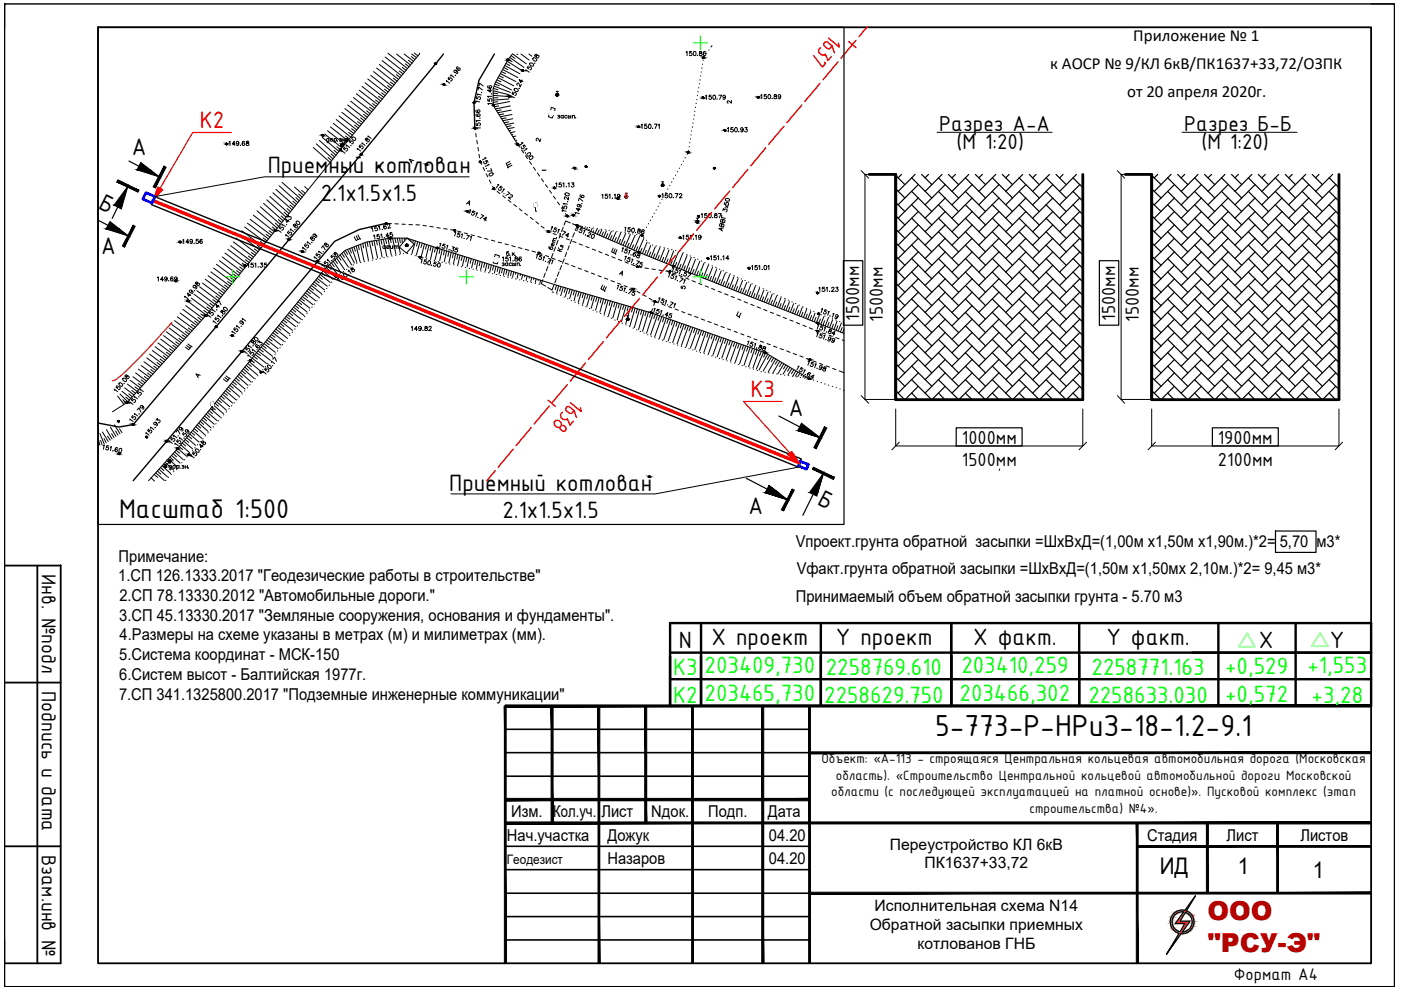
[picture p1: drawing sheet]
<svg xmlns="http://www.w3.org/2000/svg" width="297mm" height="210mm" viewBox="0 0 297 210" stroke-linecap="round" stroke-linejoin="round" font-family="sans-serif">
<defs><g id="words">
<text font-size="6.9" x="198.2" y="156.1">5-773-Р-НРиЗ-18-1.2-9.1</text>
<text font-size="6.2" x="25.2" y="109.8">Масштаб 1:500</text>
<g font-size="5.5" fill="#b80000">
<text x="256" y="195.1">ООО</text>
<text x="256.1" y="201.8">&quot;РСУ-Э&quot;</text>
</g>
<g font-size="5.4">
<text x="56.8" y="36.8">Приемный котлован</text>
<text x="68" y="42.6">2.1х1.5х1.5</text>
<text x="95.2" y="104">Приемный котлован</text>
<text x="106.5" y="109.8">2.1х1.5х1.5</text>
<text x="143.9" y="137.3">N</text>
<text x="150.9" y="136.8">X проект</text>
<text x="177.2" y="136.8">Y проект</text>
<text x="206.3" y="136.8">X факт.</text>
<text x="234.6" y="136.8">Y факт.</text>
<text x="266.9" y="137.5">X</text>
<text x="282" y="137.3">Y</text>
</g>
<g font-size="5.4" fill="#0f0">
<text x="142.7" y="143">К3</text>
<text x="149.4" y="142.7">203409,730</text>
<text x="175.1" y="143">2258769.610</text>
<text x="203.8" y="142.7">203410,259</text>
<text x="231.4" y="143">2258771.163</text>
<text x="259.8" y="142.9">+0,529</text>
<text x="277.2" y="142.7">+1,553</text>
<text x="142.7" y="149">К2</text>
<text x="149.4" y="148.6">203465,730</text>
<text x="174.8" y="149">2258629.750</text>
<text x="203.5" y="148.6">203466,302</text>
<text x="230.8" y="149">2258633.030</text>
<text x="259.8" y="148.8">+0,572</text>
<text x="278.1" y="149">+3,28</text>
</g>
<g font-size="4.9" fill="#f00">
<text x="42.3" y="27.2">К2</text>
<text x="159.1" y="84.2">К3</text>
</g>
<g font-size="4.9">
<text x="199.1" y="27.7">Разрез А-А</text>
<text x="251.1" y="27.7">Разрез Б-Б</text>
<text x="27.9" y="32.9">A</text>
<text x="202.8" y="31.7">(М 1:20)</text>
<text x="254.8" y="31.7">(М 1:20)</text>
<text x="20.7" y="44.2" transform="rotate(27 20.7 44.2)">Б</text>
<text x="21.5" y="53.8">A</text>
<text x="167.2" y="88.2">A</text>
<text x="173.1" y="106.9" transform="rotate(27 173.1 106.9)">Б</text>
<text x="158.7" y="109">A</text>
<text x="245.9" y="185.4">ИД</text>
<text x="262.5" y="185.4">1</text>
<text x="278.3" y="186.1">1</text>
</g>
<g font-size="4.6">
<text x="8.8" y="121.7" transform="rotate(90 8.8 121.7)">Инв. №подл</text>
<text x="8.8" y="146.5" transform="rotate(90 8.8 146.5)">Подпись и дата</text>
<text x="8.8" y="181.2" transform="rotate(90 8.8 181.2)">Взам.инв №</text>
</g>
<g font-size="4.4">
<text x="38.5" y="75.5">Щ</text>
<text x="46.6" y="82.2">Щ</text>
</g>
<g font-size="4.3">
<text x="182.2" y="68" transform="rotate(-90 182.2 68)">1500мм</text>
<text x="187.2" y="68.3" transform="rotate(-90 187.2 68.3)">1500мм</text>
<text x="236.4" y="68" transform="rotate(-90 236.4 68)">1500мм</text>
<text x="241.4" y="68.3" transform="rotate(-90 241.4 68.3)">1500мм</text>
<text x="203.9" y="94.1">1000мм</text>
<text x="258.2" y="94.1">1900мм</text>
<text x="203.9" y="98.8">1500мм</text>
<text x="258.2" y="98.8">2100мм</text>
</g>
<g font-size="4">
<text x="85.7" y="36">А</text>
<text x="74.1" y="52.2">Щ</text>
<text x="120.6" y="54.7" transform="rotate(-90 120.6 54.7)">Кл</text>
<text x="128.8" y="55">Щ</text>
<text x="155.2" y="68.4">Ц</text>
</g>
<text font-size="3.8" x="261.6" y="207.8">Формат А4</text>
<g font-size="3.6">
<text x="240.3" y="8.7">Приложение № 1</text>
<text x="222.7" y="14.7">к АОСР № 9/КЛ 6кВ/ПК1637+33,72/ОЗПК</text>
<text x="239" y="20.6">от 20 апреля 2020г.</text>
</g>
<g font-size="3.5">
<text x="112.9" y="31.4">2</text>
<text x="143.6" y="62.4">5</text>
<text x="40.6" y="81.1">А</text>
<text x="25.1" y="119.1">Примечание:</text>
<text x="168.7" y="116.1">Vпроект.грунта обратной засыпки =ШхВхД=(1,00м х1,50м х1,90м.)*2= 5,70 м3*</text>
<text x="25.1" y="123.3">1.СП 126.1333.2017 &quot;Геодезические работы в строительстве&quot;</text>
<text x="168.9" y="121.7">Vфакт.грунта обратной засыпки =ШхВхД=(1,50м х1,50мх 2,10м.)*2= 9,45 м3*</text>
<text x="25.3" y="131.6">3.СП 45.13330.2017 &quot;Земляные сооружения, основания и фундаменты&quot;.</text>
<text x="25.3" y="127.5">2.СП 78.13330.2012 &quot;Автомобильные дороги.&quot;</text>
<text x="168.7" y="127.5">Принимаемый объем обратной засыпки грунта - 5.70 м3</text>
<text x="25.4" y="135.8">4.Размеры на схеме указаны в метрах (м) и милиметрах (мм).</text>
<text x="25.3" y="140">5.Система координат - МСК-150</text>
<text x="25.2" y="148.3">7.СП 341.1325800.2017 &quot;Подземные инженерные коммуникации&quot;</text>
<text x="25.3" y="144.2">6.Систем высот - Балтийская 1977г.</text>
<text x="108.4" y="173.2">Изм.</text>
<text x="117.3" y="173.2">Кол.уч.</text>
<text x="127.5" y="173.2">Лист</text>
<text x="138.1" y="173.2">Nдок.</text>
<text x="150.2" y="173.2">Подп.</text>
<text x="162.8" y="173.2">Дата</text>
<text x="107.5" y="178.2">Нач.участка</text>
<text x="128.8" y="178.2">Дожук</text>
<text x="163" y="178.2">04.20</text>
<text x="243.2" y="178.2">Стадия</text>
<text x="260.1" y="178.2">Лист</text>
<text x="275.7" y="178.2">Листов</text>
<text x="128.8" y="183.2">Назаров</text>
<text x="163" y="183.2">04.20</text>
</g>
<g font-size="3.3">
<text x="188.7" y="180.1">Переустройство КЛ 6кВ</text>
<text x="196" y="184.1">ПК1637+33,72</text>
<text x="184.4" y="197.2">Обратной засыпки приемных</text>
<text x="185.4" y="193.2">Исполнительная схема N14</text>
<text x="194.5" y="201.2">котлованов ГНБ</text>
</g>
<g font-size="3.1">
<text x="153.5" y="22.9">2</text>
<text x="174.2" y="161.8">Объект: «А-113 - строящаяся Центральная кольцевая автомобильная дорога (Московская</text>
<text x="177.2" y="165.3">область). «Строительство Центральной кольцевой автомобильной дороги Московской</text>
<text x="176.2" y="168.8">области (с последующей эксплуатацией на платной основе)». Пусковой комплекс (этап</text>
<text x="218.3" y="172.3">строительства) №4».</text>
</g>
<text font-size="2.8" x="107.5" y="183.2">Геодезист</text>
</g></defs>
<path d="M264.5 134.3l1.6 2.8h-3.5zM279.9 134.2l1.6 2.8h-3.4z" fill="none" stroke="#0ff" stroke-width=".38"/>
<path d="M1 .8h294.7v208.4h-294.7z" fill="none" stroke="#000" stroke-width=".3"/>
<path d="M20.8 5.8h269.9v198.4h-269.9zM1 119.9h11.9v84.3h-11.9M7.9 119.9v84.3M1 144.7h11.9M1 179.4h11.9" fill="none" stroke="#000" stroke-width=".38"/>
<!-- layer: 0 -->
<g fill="none" stroke="#000" stroke-width=".25">
<path d="M1 .8v5M20.8 5.8h158.1v105.4h-158.1zM290.7 .8h5M27.1 39.4l-3.3 6.9M27.3 34.1l6.6 3.4M189.9 37.2l2 1.9M189.9 37v47.7M191.1 37l-.7 .7M193.3 37.7l4.3 4.3M194 37l-3.6 3.6M194.7 39.1l-4.3 4.3M195.4 37l2.2 2.1"/>
<path d="M196.9 37l-.8 .7M199 37.7l4.2 4.3M199.7 37l-3.6 3.6M200.4 39.1l-4.3 4.3M201.1 37l2.1 2.1M202.6 37l-.8 .7M204.7 37.7l4.3 4.3M205.4 37l-3.6 3.6M206.1 39.1l-4.3 4.3M206.8 37l2.2 2.1M208.3 37l-.8 .7M210.4 37.7l4.3 4.3"/>
<path d="M211.1 37l-3.6 3.6M211.8 39.1l-4.3 4.3M212.5 37l2.2 2.1M214 37l-.8 .7M216.1 37.7l4.2 4.3M216.8 37l-3.6 3.6M217.5 39.1l-4.3 4.3M218.2 37l2.1 2.1M219.7 37l-.8 .7M221.8 37.7l4.3 4.3M222.5 37l-3.6 3.6M223.2 39.1l-4.3 4.3"/>
<path d="M223.9 37l2.2 2.1M225.4 37l-.7 .7M227.5 37.7l2.1 2.1M228.2 37l-3.5 3.6M228.9 39.1l-4.2 4.3M244.2 37v47.7M244.2 37.2l2 1.9M245.4 37l-.7 .7M247.6 37.7l4.2 4.3M248.3 37l-3.6 3.6M249 39.1l-4.3 4.3M249.7 37l2.1 2.1"/>
<path d="M251.2 37l-.8 .7M253.3 37.7l4.3 4.3M254 37l-3.6 3.6M254.7 39.1l-4.3 4.3M255.4 37l2.2 2.1M256.9 37l-.8 .7M259 37.7l4.3 4.3M259.7 37l-3.6 3.6M260.4 39.1l-4.3 4.3M261.1 37l2.2 2.1M262.6 37l-.8 .7M264.7 37.7l4.2 4.3"/>
<path d="M265.4 37l-3.6 3.6M266.1 39.1l-4.3 4.3M266.8 37l2.1 2.1M268.3 37l-.8 .7M270.4 37.7l4.3 4.3M271.1 37l-3.6 3.6M271.8 39.1l-4.3 4.3M272.5 37l2.2 2.1M274 37l-.8 .7M276.1 37.7l4.3 4.3M276.8 37l-3.6 3.6M277.5 39.1l-4.3 4.3"/>
<path d="M278.2 37l2.2 2.1M279.7 37l-.8 .7M281.8 37.7l2.1 2.1M282.5 37l-3.6 3.6M283.2 39.1l-4.3 4.3M20.8 46.7l6.5 3.4M178.8 55.3h4.1v13.6h-4.1zM189.9 57.1l2 2M189.9 54.3l2 1.9M189.9 51.5l2 1.9M189.9 48.6l2 1.9M189.9 45.7l2 2"/>
<path d="M189.9 42.9l2 2M189.9 40l2 2M193.3 57.7l4.3 4.3M193.3 54.8l4.3 4.3M193.3 52l4.3 4.2M193.3 49.1l4.3 4.3M193.3 46.3l4.3 4.2M193.3 43.4l4.3 4.3M193.3 40.6l4.3 4.3M194.7 42l-4.3 4.3M194.7 44.9l-4.3 4.2M194.7 47.7l-4.3 4.3"/>
<path d="M194.7 50.5l-4.3 4.3M194.7 53.4l-4.3 4.3M194.7 56.2l-4.3 4.3M194.7 59.1l-4.3 4.3M199 57.7l4.2 4.3M199 54.8l4.2 4.3M199 52l4.2 4.2M199 49.1l4.2 4.3M199 46.3l4.2 4.2M199 43.4l4.2 4.3M199 40.6l4.2 4.3M200.4 42l-4.3 4.3"/>
<path d="M200.4 44.9l-4.3 4.2M200.4 47.7l-4.3 4.3M200.4 50.5l-4.3 4.3M200.4 53.4l-4.3 4.3M200.4 56.2l-4.3 4.3M200.4 59.1l-4.3 4.3M204.7 57.7l4.3 4.3M204.7 54.8l4.3 4.3M204.7 52l4.3 4.2M204.7 49.1l4.3 4.3M204.7 46.3l4.3 4.2M204.7 43.4l4.3 4.3"/>
<path d="M204.7 40.6l4.3 4.3M206.1 42l-4.3 4.3M206.1 44.9l-4.3 4.2M206.1 47.7l-4.3 4.3M206.1 50.5l-4.3 4.3M206.1 53.4l-4.3 4.3M206.1 56.2l-4.3 4.3M206.1 59.1l-4.3 4.3M210.4 57.7l4.3 4.3M210.4 54.8l4.3 4.3M210.4 52l4.3 4.2M210.4 49.1l4.3 4.3"/>
<path d="M210.4 46.3l4.3 4.2M210.4 43.4l4.3 4.3M210.4 40.6l4.3 4.3M211.8 42l-4.3 4.3M211.8 44.9l-4.3 4.2M211.8 47.7l-4.3 4.3M211.8 50.5l-4.3 4.3M211.8 53.4l-4.3 4.3M211.8 56.2l-4.3 4.3M211.8 59.1l-4.3 4.3M216.1 57.7l4.2 4.3M216.1 54.8l4.2 4.3"/>
<path d="M216.1 52l4.2 4.2M216.1 49.1l4.2 4.3M216.1 46.3l4.2 4.2M216.1 43.4l4.2 4.3M216.1 40.6l4.2 4.3M217.5 42l-4.3 4.3M217.5 44.9l-4.3 4.2M217.5 47.7l-4.3 4.3M217.5 50.5l-4.3 4.3M217.5 53.4l-4.3 4.3M217.5 56.2l-4.3 4.3M217.5 59.1l-4.3 4.3"/>
<path d="M221.8 57.7l4.3 4.3M221.8 54.8l4.3 4.3M221.8 52l4.3 4.2M221.8 49.1l4.3 4.3M221.8 46.3l4.3 4.2M221.8 43.4l4.3 4.3M221.8 40.6l4.3 4.3M223.2 42l-4.3 4.3M223.2 44.9l-4.3 4.2M223.2 47.7l-4.3 4.3M223.2 50.5l-4.3 4.3M223.2 53.4l-4.3 4.3"/>
<path d="M223.2 56.2l-4.3 4.3M223.2 59.1l-4.3 4.3M227.5 57.7l2.1 2.1M227.5 54.8l2.1 2.1M227.5 52l2.1 2M227.5 49.1l2.1 2.1M227.5 46.3l2.1 2.1M227.5 43.4l2.1 2.1M227.5 40.6l2.1 2.1M228.9 42l-4.2 4.3M228.9 44.9l-4.2 4.2M228.9 47.7l-4.2 4.3"/>
<path d="M228.9 50.5l-4.2 4.3M228.9 53.4l-4.2 4.3M228.9 56.2l-4.2 4.3M228.9 59.1l-4.2 4.3M233.1 55.3h4.1v13.6h-4.1zM244.2 57.1l2 2M244.2 54.3l2 1.9M244.2 51.5l2 1.9M244.2 48.6l2 1.9M244.2 45.7l2 2M244.2 42.9l2 2M244.2 40l2 2"/>
<path d="M247.6 57.7l4.2 4.3M247.6 54.8l4.2 4.3M247.6 52l4.2 4.2M247.6 49.1l4.2 4.3M247.6 46.3l4.2 4.2M247.6 43.4l4.2 4.3M247.6 40.6l4.2 4.3M249 42l-4.3 4.3M249 44.9l-4.3 4.2M249 47.7l-4.3 4.3M249 50.5l-4.3 4.3M249 53.4l-4.3 4.3"/>
<path d="M249 56.2l-4.3 4.3M249 59.1l-4.3 4.3M253.3 57.7l4.3 4.3M253.3 54.8l4.3 4.3M253.3 52l4.3 4.2M253.3 49.1l4.3 4.3M253.3 46.3l4.3 4.2M253.3 43.4l4.3 4.3M253.3 40.6l4.3 4.3M254.7 42l-4.3 4.3M254.7 44.9l-4.3 4.2M254.7 47.7l-4.3 4.3"/>
<path d="M254.7 50.5l-4.3 4.3M254.7 53.4l-4.3 4.3M254.7 56.2l-4.3 4.3M254.7 59.1l-4.3 4.3M259 57.7l4.3 4.3M259 54.8l4.3 4.3M259 52l4.3 4.2M259 49.1l4.3 4.3M259 46.3l4.3 4.2M259 43.4l4.3 4.3M259 40.6l4.3 4.3M260.4 42l-4.3 4.3"/>
<path d="M260.4 44.9l-4.3 4.2M260.4 47.7l-4.3 4.3M260.4 50.5l-4.3 4.3M260.4 53.4l-4.3 4.3M260.4 56.2l-4.3 4.3M260.4 59.1l-4.3 4.3M264.7 57.7l4.2 4.3M264.7 54.8l4.2 4.3M264.7 52l4.2 4.2M264.7 49.1l4.2 4.3M264.7 46.3l4.2 4.2M264.7 43.4l4.2 4.3"/>
<path d="M264.7 40.6l4.2 4.3M266.1 42l-4.3 4.3M266.1 44.9l-4.3 4.2M266.1 47.7l-4.3 4.3M266.1 50.5l-4.3 4.3M266.1 53.4l-4.3 4.3M266.1 56.2l-4.3 4.3M266.1 59.1l-4.3 4.3M270.4 57.7l4.3 4.3M270.4 54.8l4.3 4.3M270.4 52l4.3 4.2M270.4 49.1l4.3 4.3"/>
<path d="M270.4 46.3l4.3 4.2M270.4 43.4l4.3 4.3M270.4 40.6l4.3 4.3M271.8 42l-4.3 4.3M271.8 44.9l-4.3 4.2M271.8 47.7l-4.3 4.3M271.8 50.5l-4.3 4.3M271.8 53.4l-4.3 4.3M271.8 56.2l-4.3 4.3M271.8 59.1l-4.3 4.3M276.1 57.7l4.3 4.3M276.1 54.8l4.3 4.3"/>
<path d="M276.1 52l4.3 4.2M276.1 49.1l4.3 4.3M276.1 46.3l4.3 4.2M276.1 43.4l4.3 4.3M276.1 40.6l4.3 4.3M277.5 42l-4.3 4.3M277.5 44.9l-4.3 4.2M277.5 47.7l-4.3 4.3M277.5 50.5l-4.3 4.3M277.5 53.4l-4.3 4.3M277.5 56.2l-4.3 4.3M277.5 59.1l-4.3 4.3"/>
<path d="M281.8 57.7l2.1 2.1M281.8 54.8l2.1 2.1M281.8 52l2.1 2M281.8 49.1l2.1 2.1M281.8 46.3l2.1 2.1M281.8 43.4l2.1 2.1M281.8 40.6l2.1 2.1M283.2 42l-4.3 4.3M283.2 44.9l-4.3 4.2M283.2 47.7l-4.3 4.3M283.2 50.5l-4.3 4.3M283.2 53.4l-4.3 4.3"/>
<path d="M283.2 56.2l-4.3 4.3M283.2 59.1l-4.3 4.3M189.9 80l2 1.9M189.9 77.1l2 2M189.9 74.3l2 1.9M189.9 71.4l2 1.9M189.9 68.6l2 1.9M189.9 65.7l2 2M189.9 62.9l2 1.9M189.9 60l2 2M193.3 77.6l4.3 4.3M193.3 74.8l4.3 4.3"/>
<path d="M193.3 72l4.3 4.2M193.3 69.1l4.3 4.2M193.3 66.2l4.3 4.3M193.3 63.4l4.3 4.3M193.3 60.5l4.3 4.3M194.7 62l-4.3 4.2M194.7 64.8l-4.3 4.3M194.7 67.7l-4.3 4.3M194.7 70.5l-4.3 4.3M194.7 73.3l-4.3 4.3M194.7 76.2l-4.3 4.3M194.7 79.1l-4.3 4.2"/>
<path d="M199 77.6l4.2 4.3M199 74.8l4.2 4.3M199 72l4.2 4.2M199 69.1l4.2 4.2M199 66.2l4.2 4.3M199 63.4l4.2 4.3M199 60.5l4.2 4.3M200.4 62l-4.3 4.2M200.4 64.8l-4.3 4.3M200.4 67.7l-4.3 4.3M200.4 70.5l-4.3 4.3M200.4 73.3l-4.3 4.3"/>
<path d="M200.4 76.2l-4.3 4.3M200.4 79.1l-4.3 4.2M204.7 77.6l4.3 4.3M204.7 74.8l4.3 4.3M204.7 72l4.3 4.2M204.7 69.1l4.3 4.2M204.7 66.2l4.3 4.3M204.7 63.4l4.3 4.3M204.7 60.5l4.3 4.3M206.1 62l-4.3 4.2M206.1 64.8l-4.3 4.3M206.1 67.7l-4.3 4.3"/>
<path d="M206.1 70.5l-4.3 4.3M206.1 73.3l-4.3 4.3M206.1 76.2l-4.3 4.3M206.1 79.1l-4.3 4.2M210.4 77.6l4.3 4.3M210.4 74.8l4.3 4.3M210.4 72l4.3 4.2M210.4 69.1l4.3 4.2M210.4 66.2l4.3 4.3M210.4 63.4l4.3 4.3M210.4 60.5l4.3 4.3M211.8 62l-4.3 4.2"/>
<path d="M211.8 64.8l-4.3 4.3M211.8 67.7l-4.3 4.3M211.8 70.5l-4.3 4.3M211.8 73.3l-4.3 4.3M211.8 76.2l-4.3 4.3M211.8 79.1l-4.3 4.2M216.1 77.6l4.2 4.3M216.1 74.8l4.2 4.3M216.1 72l4.2 4.2M216.1 69.1l4.2 4.2M216.1 66.2l4.2 4.3M216.1 63.4l4.2 4.3"/>
<path d="M216.1 60.5l4.2 4.3M217.5 62l-4.3 4.2M217.5 64.8l-4.3 4.3M217.5 67.7l-4.3 4.3M217.5 70.5l-4.3 4.3M217.5 73.3l-4.3 4.3M217.5 76.2l-4.3 4.3M217.5 79.1l-4.3 4.2M221.8 77.6l4.3 4.3M221.8 74.8l4.3 4.3M221.8 72l4.3 4.2M221.8 69.1l4.3 4.2"/>
<path d="M221.8 66.2l4.3 4.3M221.8 63.4l4.3 4.3M221.8 60.5l4.3 4.3M223.2 62l-4.3 4.2M223.2 64.8l-4.3 4.3M223.2 67.7l-4.3 4.3M223.2 70.5l-4.3 4.3M223.2 73.3l-4.3 4.3M223.2 76.2l-4.3 4.3M223.2 79.1l-4.3 4.2M227.5 77.6l2.1 2.1M227.5 74.8l2.1 2.1"/>
<path d="M227.5 72l2.1 2M227.5 69.1l2.1 2M227.5 66.2l2.1 2.1M227.5 63.4l2.1 2.1M227.5 60.5l2.1 2.1M228.9 62l-4.2 4.2M228.9 64.8l-4.2 4.3M228.9 67.7l-4.2 4.3M228.9 70.5l-4.2 4.3M228.9 73.3l-4.2 4.3M228.9 76.2l-4.2 4.3M228.9 79.1l-4.2 4.2"/>
<path d="M244.2 65.7l2 2M244.2 80l2 1.9M244.2 77.1l2 2M244.2 74.3l2 1.9M244.2 71.4l2 1.9M244.2 68.6l2 1.9M244.2 62.9l2 1.9M244.2 60l2 2M247.6 77.6l4.2 4.3M247.6 74.8l4.2 4.3M247.6 72l4.2 4.2M247.6 69.1l4.2 4.2"/>
<path d="M247.6 63.4l4.2 4.3M247.6 60.5l4.2 4.3M247.6 66.2l4.2 4.3M249 62l-4.3 4.2M249 64.8l-4.3 4.3M249 67.7l-4.3 4.3M249 70.5l-4.3 4.3M249 73.3l-4.3 4.3M249 76.2l-4.3 4.3M249 79.1l-4.3 4.2M253.3 77.6l4.3 4.3M253.3 74.8l4.3 4.3"/>
<path d="M253.3 69.1l4.3 4.2M253.3 66.2l4.3 4.3M253.3 63.4l4.3 4.3M253.3 72l4.3 4.2M253.3 60.5l4.3 4.3M254.7 62l-4.3 4.2M254.7 64.8l-4.3 4.3M254.7 67.7l-4.3 4.3M254.7 70.5l-4.3 4.3M254.7 73.3l-4.3 4.3M254.7 76.2l-4.3 4.3M254.7 79.1l-4.3 4.2"/>
<path d="M259 74.8l4.3 4.3M259 72l4.3 4.2M259 69.1l4.3 4.2M259 77.6l4.3 4.3M259 66.2l4.3 4.3M259 63.4l4.3 4.3M259 60.5l4.3 4.3M260.4 62l-4.3 4.2M260.4 64.8l-4.3 4.3M260.4 67.7l-4.3 4.3M260.4 70.5l-4.3 4.3M260.4 73.3l-4.3 4.3"/>
<path d="M260.4 76.2l-4.3 4.3M260.4 79.1l-4.3 4.2M264.7 77.6l4.2 4.3M264.7 74.8l4.2 4.3M264.7 72l4.2 4.2M264.7 69.1l4.2 4.2M264.7 66.2l4.2 4.3M264.7 63.4l4.2 4.3M264.7 60.5l4.2 4.3M266.1 62l-4.3 4.2M266.1 64.8l-4.3 4.3M266.1 67.7l-4.3 4.3"/>
<path d="M266.1 70.5l-4.3 4.3M266.1 73.3l-4.3 4.3M266.1 76.2l-4.3 4.3M266.1 79.1l-4.3 4.2M270.4 77.6l4.3 4.3M270.4 74.8l4.3 4.3M270.4 72l4.3 4.2M270.4 69.1l4.3 4.2M270.4 66.2l4.3 4.3M270.4 63.4l4.3 4.3M270.4 60.5l4.3 4.3M271.8 62l-4.3 4.2"/>
<path d="M271.8 64.8l-4.3 4.3M271.8 67.7l-4.3 4.3M271.8 70.5l-4.3 4.3M271.8 73.3l-4.3 4.3M271.8 76.2l-4.3 4.3M271.8 79.1l-4.3 4.2M276.1 77.6l4.3 4.3M276.1 74.8l4.3 4.3M276.1 72l4.3 4.2M276.1 69.1l4.3 4.2M276.1 66.2l4.3 4.3M276.1 63.4l4.3 4.3"/>
<path d="M276.1 60.5l4.3 4.3M277.5 62l-4.3 4.2M277.5 64.8l-4.3 4.3M277.5 67.7l-4.3 4.3M277.5 70.5l-4.3 4.3M277.5 73.3l-4.3 4.3M277.5 76.2l-4.3 4.3M277.5 79.1l-4.3 4.2M281.8 77.6l2.1 2.1M281.8 74.8l2.1 2.1M281.8 72l2.1 2M281.8 69.1l2.1 2"/>
<path d="M281.8 66.2l2.1 2.1M281.8 63.4l2.1 2.1M281.8 60.5l2.1 2.1M283.2 62l-4.3 4.2M283.2 64.8l-4.3 4.3M283.2 67.7l-4.3 4.3M283.2 70.5l-4.3 4.3M283.2 73.3l-4.3 4.3M283.2 76.2l-4.3 4.3M283.2 79.1l-4.3 4.2M165.1 88.2l8.8 4.6M189.9 82.8l1.9 1.9"/>
<path d="M193.3 80.5l4.3 4.2 2.8-2.8M193.3 83.3l1.3 1.4M194.7 81.9l-2.8 2.8M199 83.3l1.4 1.4M199 80.5l4.2 4.2M202.7 90.7h14v3.9h-14zM204.7 83.3l1.4 1.4M204.7 80.5l4.2 4.2M206.1 81.9l-2.8 2.8M210.4 83.3l1.4 1.4M210.4 80.5l4.2 4.2M211.8 81.9l-2.8 2.8"/>
<path d="M216.1 83.3l1.4 1.4M216.1 80.5l4.2 4.2M217.5 81.9l-2.8 2.8M221.8 83.3l1.4 1.4M221.8 80.5l4.2 4.2M223.2 81.9l-2.8 2.8M227.5 83.3l1.4 1.4M227.5 80.5l2.1 2.1M228.9 81.9l-2.8 2.8M244.2 82.8l1.9 1.9M247.6 83.3l1.4 1.4M247.6 80.5l4.2 4.2"/>
<path d="M249 81.9l-2.8 2.8M253.3 83.3l1.4 1.4M253.3 80.5l4.2 4.2M254.7 81.9l-2.8 2.8M257 90.7h14v3.9h-14zM259 83.3l1.4 1.4M259 80.5l4.2 4.2M260.4 81.9l-2.8 2.8M264.7 83.3l1.4 1.4M264.7 80.5l4.2 4.2M266.1 81.9l-2.8 2.8M270.4 83.3l1.4 1.4"/>
<path d="M270.4 80.5l4.2 4.2M271.8 81.9l-2.8 2.8M276.1 83.3l1.4 1.4M276.1 80.5l4.2 4.2M277.5 81.9l-2.8 2.8M281.8 83.3l1.4 1.4M281.8 80.5l2.1 2.1M283.2 81.9l-2.8 2.8M158.2 101.4l8.8 4.6M174.6 100.4l-4.4 8.8M270.4 112.6h8.6v4.5h-8.6zM1 199.3v4.9"/>
</g>
<path d="M12.9 119.9h.1" fill="none" stroke="#000" stroke-width=".21"/>
<g fill="#000" stroke="#000" stroke-width=".21">
<path d="M106.9 149.7l.4 54.5v-54.5zM106.9 149.7l.4 54.5h-.4z"/>
<path d="M171.6 159.4v.4l119.1-.4zM171.6 159.8l119.1-.4v.4z"/>
<path d="M107.1 149.9h183.6v-.4zM107.1 149.5h183.6l-183.6 .4z"/>
<path d="M107.1 174.3v.4l183.6-.4zM107.1 174.7l183.6-.4v.4z"/>
<path d="M107.1 169.3v.5l64.5-.5zM107.1 169.8l64.5-.5v.5z"/>
<path d="M116.8 149.7v24.8h.5zM116.8 149.7h.5v24.8z"/>
<path d="M136.7 149.7v24.8h.4zM136.7 149.7h.4v24.8z"/>
<path d="M241.1 179.6h49.6v-.3zM241.1 179.3h49.6l-49.6 .3z"/>
<path d="M171.6 189.2v.4l119.1-.4zM171.6 189.6l119.1-.4v.4z"/>
<path d="M255.8 174.5v14.9h.4zM255.8 174.5h.4v14.9z"/>
<path d="M270.7 174.5v14.9h.4zM270.7 174.5h.4v14.9z"/>
<path d="M126.8 149.7v54.5h.4zM126.8 149.7h.4v54.5z"/>
<path d="M146.6 149.7v54.5h.4zM146.6 149.7h.4v54.5z"/>
<path d="M161.5 149.7v54.5h.4zM161.5 149.7h.4v54.5z"/>
<path d="M171.5 149.7v54.5h.3zM171.5 149.7h.3v54.5z"/>
<path d="M240.9 174.5v29.7h.4zM240.9 174.5h.4v29.7z"/>
</g>
<path d="M107.1 154.6h64.5M107.1 159.6h64.5M107.1 164.6h64.5M107.1 179.4h64.5M107.1 184.4h64.5M107.1 189.4h64.5M107.1 194.3h64.5M107.1 199.3h64.5" fill="none" stroke="#000" stroke-width=".34"/>
<!-- layer: Ramka -->
<g fill="#ffbf00" stroke="#ffbf00" stroke-width=".21">
<path d="M253.4 189.9l-1.8 3.1h-.4z"/>
<path d="M250.2 193h.8z"/>
<path d="M248.7 194h.4z"/>
<path d="M250.4 198h.5z"/>
<path d="M251.2 193h.4zM251.2 193h.4z"/>
<path d="M250.2 193h1zM250.1 193h1.1z"/>
<path d="M250.1 193h1.5zM249.8 193.1h1.7z"/>
<path d="M249.8 193.1l1.7 .1zM249.8 193.1l1.7 .1z"/>
<path d="M249.8 193.2l2.2 .1-.5-.1zM249.4 193.3l.4-.1 2.2 .1z"/>
<path d="M249.4 193.3l2.6 .1zM249.4 193.3l2.6 .1z"/>
<path d="M249.3 193.4h2.7zM249.3 193.4h2.7z"/>
<path d="M250.6 193.4h1.4zM250.6 193.4h1.4z"/>
<path d="M249.3 193.4h1.3zM249.3 193.4h.8z"/>
<path d="M251 193.4h1.1zM251 193.4h1.1z"/>
<path d="M251.3 193.4l1 .1zM251.3 193.4l1 .1z"/>
<path d="M250.9 193.4h.4zM250.9 193.4l.4 .1h-.5z"/>
<path d="M249.3 193.4l.5 .1 .3-.1zM249.1 193.5l.2-.1 .5 .1z"/>
<path d="M251.5 193.5l.8 .1zM251.5 193.5l.8 .1zM251.7 193.6h.6zM251.7 193.6h.6z"/>
<path d="M249.1 193.5h.7zM249 193.6h.6z"/>
<path d="M249 193.6l.4 .1 .2-.1zM249 193.6l.4 .1h-.5z"/>
<path d="M251.7 193.6l.9 .2-.3-.2zM251.7 193.6l.9 .2h-.6z"/>
<path d="M252 193.8l.7 .2-.1-.2zM252 193.8l.7 .2h-.5z"/>
<path d="M248.9 193.7l.2 .3 .3-.3zM248.9 193.7l.2 .3h-.4zM248.6 194h.5z"/>
<path d="M252.2 194l.6 .1-.1-.1zM252.2 194l.6 .1z"/>
<path d="M248.6 194l.3 .3 .2-.3zM248.6 194l.3 .3h-.4z"/>
<path d="M252.3 194.1l.6 .3-.1-.3zM252.3 194.1l.6 .3h-.4z"/>
<path d="M248.5 194.3h.4zM248.5 194.3l.3 .1z"/>
<path d="M252.5 194.4l.4 .1zM252.5 194.4l.4 .1z"/>
<path d="M248.4 194.4l.3 .3 .1-.3zM248.4 194.4l.3 .3h-.4z"/>
<path d="M252.5 194.5l.6 .3-.2-.3zM252.5 194.5l.6 .3h-.4z"/>
<path d="M252.7 194.8h.4zM252.7 194.8h.4z"/>
<path d="M248.3 194.7l.3 .1 .1-.1zM248.3 194.7l.3 .1h-.4z"/>
<path d="M248.2 194.8l.4 .3v-.3zM248.2 194.8l.4 .3h-.4z"/>
<path d="M252.7 194.8l.5 .4-.1-.4zM252.7 194.8l.5 .4h-.4z"/>
<path d="M252.8 195.2l.4 .1zM252.8 195.2l.4 .1z"/>
<path d="M250.8 193.5l-.6 1.8 1.1-1.8zM250.8 193.5l-.6 1.8h-.6z"/>
<path d="M248.2 195.1l.3 .3 .1-.3zM248.2 195.1l.3 .3h-.3z"/>
<path d="M248.2 195.4l.3 .1v-.1zM248.2 195.4l.3 .1h-.3z"/>
<path d="M252.8 195.3l.4 .3v-.3zM252.8 195.3l.4 .3h-.4z"/>
<path d="M252.8 195.6l.4 .2v-.2zM252.8 195.6l.4 .2h-.4z"/>
<path d="M248.2 195.5l.4 .3-.1-.3zM248.2 195.5l.4 .3h-.4z"/>
<path d="M249.6 195.3l2.3 .5 .4-.5zM249.6 195.3l2.3 .5h-2.7z"/>
<path d="M248.2 195.8l.4 .1zM248.2 195.8l.4 .1z"/>
<path d="M252.8 195.8l.3 .2 .1-.2zM252.8 195.8l.3 .2h-.4z"/>
<path d="M252.7 196l.3 .3 .1-.3zM252.7 196l.3 .3h-.4z"/>
<path d="M248.2 195.9l.5 .4-.1-.4zM248.2 195.9l.5 .4h-.4zM248.3 196.3h.4zM248.3 196.3h.4z"/>
<path d="M252.6 196.3h.4zM252.6 196.3l.4 .1z"/>
<path d="M248.3 196.3l.6 .3-.2-.3zM248.3 196.3l.6 .3h-.4z"/>
<path d="M252.6 196.4l.3 .3 .1-.3zM252.6 196.4l.3 .3h-.5z"/>
<path d="M248.5 196.6l.5 .1zM248.5 196.6l.5 .1z"/>
<path d="M252.4 196.7h.5zM252.4 196.7h.5z"/>
<path d="M248.5 196.7l.6 .3-.1-.3zM248.5 196.7l.6 .3h-.4z"/>
<path d="M252.4 196.7l.2 .3 .3-.3zM252.4 196.7l.2 .3h-.5z"/>
<path d="M252.1 197h.5zM252 197.1h.6z"/>
<path d="M248.7 197l.6 .1-.2-.1zM248.7 197l.6 .1h-.5z"/>
<path d="M248.8 197.1l.6 .1zM248.8 197.1l.6 .1z"/>
<path d="M252 197.1l.4 .2 .2-.2zM251.8 197.3l.2-.2 .4 .2z"/>
<path d="M248.9 197.2l.9 .2-.4-.2zM248.9 197.2l.9 .2h-.7z"/>
<path d="M251.8 197.3l.4 .1 .2-.1zM251.5 197.4l.3-.1 .4 .1z"/>
<path d="M249.1 197.4h.8zM249.1 197.4h.8z"/>
<path d="M251.5 197.4l.7 .1zM251.5 197.4l.7 .1z"/>
<path d="M251.2 195.8l-.5 1.8 1.2-1.8zM251.2 195.8l-.5 1.8h-.5z"/>
<path d="M249.1 197.4l1.1 .2zM249.1 197.4l1.1 .2h-.9z"/>
<path d="M251.5 197.5h.7zM251.1 197.6h.9z"/>
<path d="M249.3 197.6h1.4zM249.3 197.6h1.4z"/>
<path d="M251.1 197.6h.9zM250.7 197.6h1.3z"/>
<path d="M249.3 197.6h1.4zM249.3 197.6h1.4z"/>
<path d="M249.3 197.6l2.5 .1 .2-.1zM249.3 197.6l2.5 .1h-2.3zM249.5 197.7h2.3zM249.5 197.7h2.3z"/>
<path d="M249.5 197.7l1.9 .2 .4-.2zM249.5 197.7l1.9 .2h-1.4zM250 197.9h1.4zM250 197.9h1.4z"/>
<path d="M250 197.9h1.4zM250 197.9l.9 .1z"/>
<path d="M249.9 198h.5zM249.9 198h.5zM249.9 198h.5l-3.1 4.3z"/>
</g>
<path d="M250.9 193.3a2.14 2.14 0 0 0-2.4 1.8 2.14 2.14 0 0 0 1.6 2.4M251 193.4l-1.8 2.4h2l-1 1.8M251.2 193a2.52 2.52 0 0 0-3 1.8 2.52 2.52 0 0 0 1.7 3.1M251.2 193l2.2-3.1-1.9 3.2M251.3 193.4a2.14 2.14 0 0 1 1.4 2.4 2.14 2.14 0 0 1-2.1 1.8M251.3 193.4l-1.1 1.9h2.1l-1.6 2.3M251.5 193.1a2.52 2.52 0 0 1 1.6 2.9 2.52 2.52 0 0 1-2.7 2l-3.1 4.3 2.7-4.4" fill="none" stroke="#000" stroke-width=".25"/>
<g fill="none" stroke="#000" stroke-width=".21">
<path d="M75.6 19.9l3.9 3M76.2 19.1l3.9 3.1M76.8 18.3l3.9 3.1M77.4 17.6l4 3M78 16.7l4 3.2M78.6 16l4 3.1M79.2 15.2l4 3.2M79.8 14.4l4.1 3.2M80.4 13.7l4.1 3.1M80.9 19.7l.8 .6M81 12.9l4.1 3.2M81.5 18.9l.8 .6"/>
<path d="M81.7 12.1l4.1 3.2M82.2 18.1l.7 .6M82.3 11.3l4.1 3.2M82.8 17.4l.8 .6M83.4 16.6l.8 .6M84 15.8l.8 .7M84.1 11.5l2.9 2.3M84.7 15.1l.8 .6M85.3 14.3l.8 .6M85.7 11.5l2 1.5M85.9 13.5l.8 .7M86.6 12.8l.8 .6"/>
<path d="M87.2 12l.8 .6M87.3 11.5l1 .7M87.8 11.2l.8 .6M88.9 11.5h.1M88.9 11.5l-16.8 20.3-28.5 35.1-16.6 18.4-3.2 2M104.6 19.7l.9 .2M104.6 19.2l3.4 .9M104.6 18.7l.9 .3M104.8 18.3l3.4 1.3M104.9 17.8l.9 .4M105.1 17.3l3.4 1.8M105.4 16.9l.8 .4"/>
<path d="M105.6 16.5l3.3 1.7M105.8 16l.9 .5M106.1 15.6l3.3 1.7M106.3 15.2l.9 .4M106.6 14.7l3.2 1.8M106.8 14.3l.9 .5M107 13.9l3.2 1.7M107.3 13.4l.8 .5M107.5 13l3.1 1.9M107.8 12.6l.8 .5M108.1 12.2l3 2.1M108.4 11.8l.8 .6"/>
<path d="M108.6 11.5l-.9 1.2-2.7 4.8-.4 1.3v3.5l5.2 8.3M108.7 11.4l2.9 2.1M109.6 11.5l.2 .1M110.4 11.5l1.8 1.2M112.1 11.5l.7 .4M59.2 39.4l4 3.6M59.8 38.7l4 3.5M62.4 39.7l2 1.7M64.6 39.6l.7 .6M66.4 31.3l3.6 3.1M67.1 30.5l3.5 3.2M67.4 37.5h.1"/>
<path d="M67.7 29.8l3.5 3.1M68.3 29.1l3.6 3M68.9 28.4l3.6 3M69.4 27.7l3.8 2.9M69.6 33.4l.7 .7M70.1 26.9l3.6 2.9M70.2 32.6l.8 .7M70.7 26.1l3.7 3M70.8 31.9l.7 .6M71.3 25.3l3.7 3M71.4 31.1l.8 .6M71.9 24.6l3.7 2.9"/>
<path d="M72.1 30.4l.7 .6M72.5 23.8l3.8 3M72.7 29.6l.7 .6M73.1 23l3.8 3M73.3 28.9l.8 .5M73.7 22.3l3.9 3M73.9 28.1l.8 .6M74.3 21.4l3.9 3.1M74.5 27.3l.9 .6M74.9 20.7l3.9 3M75.2 26.5l.8 .7M75.8 25.8l.8 .6"/>
<path d="M76.5 25l.8 .6M77.1 24.2l.8 .7M77.7 23.5l.8 .6M78.4 22.7l.7 .6M79 22l.8 .5M79.6 21.2l.8 .6M80.3 20.4l.7 .6M104.6 20.7h1M104.6 20.2l3.3 .3M105.5 21.6l-.9 .1M105.7 22.5l-.9 .1M106.3 23.3l-1 .2"/>
<path d="M106.8 24.2l-1 .1M107.3 25l-1 .2M107.9 25.9l-1 .1M107.9 21l-3.3 .2M108 21.5l-3.4 .7M108.2 22.5l-3.2 .6M108.3 27.6l-.4 .1M108.4 26.7l-1 .2M108.4 23.4l-2.9 .5M108.5 24.3l-2.4 .5M108.7 28.5l-.2 .1M108.7 25.2l-2.1 .4"/>
<path d="M108.9 26.1l-1.8 .3M109 27l-1.3 .3M109.2 29.4h-.2M109.2 27.9l-1 .2M109.3 28.9l-.6 .1M109.5 30.2h.1M109.6 29.7l-.3 .1M43.5 59.2l4 3M44.1 58.4l4 3M44.7 57.6l4.1 3M45.3 56.8l4.1 3.1M45.9 56l4.1 3.1"/>
<path d="M46.5 55.3l4.1 3.1M47.1 54.5l4.2 3.1M47.7 53.7l4.2 3.1M48.3 59.7l.8 .6M48.3 52.9l4.2 3.1M48.9 52.1l4.2 3.2M48.9 58.9l.8 .6M49.5 51.3l4.3 3.2M49.5 58.2l.8 .5M50.1 50.5l4.3 3.2M50.2 57.4l.8 .6M50.7 49.7l4.3 3.3"/>
<path d="M50.8 56.6l.8 .6M51.3 48.9l4.4 3.3M51.4 55.8l.8 .6M51.9 48.1l4.4 3.3M52 55.1l.8 .6M52.5 47.3l4.4 3.4M52.7 54.3l.8 .6M53 46.5l4.5 3.4M53.3 53.5l.8 .6M53.7 45.6l4.5 3.5M53.9 52.8l.8 .6M54.5 44.7l4.3 3.7"/>
<path d="M54.6 52l.7 .6M55.2 43.8l4.2 3.8M55.2 51.2l.8 .6M55.8 50.4l.8 .6M55.9 43.1l4.1 3.7M56.4 49.7l.8 .6M56.6 42.4l4.1 3.6M57.1 48.9l.8 .6M57.2 41.6l4.1 3.7M57.7 48.1l.8 .7M57.9 40.9l4 3.6M58.4 47.3l.7 .7"/>
<path d="M58.5 40.2l4 3.5M59 46.6l.7 .6M59.6 45.8l.8 .6M60.2 45l.8 .7M60.9 44.2l.7 .7M61.5 43.5l.7 .6M62.1 42.7l.8 .6M62.7 41.9l.8 .7M63.3 41.1l.8 .7M64 40.4l.7 .6M66.6 59.8l2.2 1.7M66.9 59.4l.8 .6"/>
<path d="M67.2 59l2.2 1.7M67.6 58.6l.7 .6M67.9 58.2l2.1 1.7M68.2 57.8l.8 .6M68.5 57.4l2.1 1.8M68.8 57.1l.8 .6M69.2 56.7l1.8 1.9M69.6 56.4l.6 .7M69.9 56.1l1.7 2.1M70.3 55.7l.6 .8M70.4 59.8h-.1M70.7 55.4l1.5 2.3"/>
<path d="M70.9 59.1l-.1 .1M71 55.1l.5 .8M71.4 54.7l1.7 2.5M71.5 58.5l-.1 .1M71.8 54.4l.5 .8M72.1 54l1.8 2.6M72.1 58v.1M72.5 53.7l.5 .9M72.9 53.4l1.6 2.8M72.9 57.6h-.1M73.2 53.1l.5 .8M73.5 57.1h-.1"/>
<path d="M73.7 52.9l1.4 2.9M74.1 52.7l.4 .9M74.3 56.6l-.1 .1M74.6 52.5l1 3.1M74.9 56.1l-.1 .1M75.5 52.1l.8 3.4M75.7 55.8h-.1M76.4 55.7h.1M76.5 51.8l.7 3.5M77.3 55.5h.1M77.4 51.4l.7 3.7M78.1 55.3h.1"/>
<path d="M78.3 51.2l.8 3.7M78.8 51.1l.2 1M78.9 55.1h.1M79.3 51l.8 3.7M79.7 55h.1M79.8 51l.2 .9M80.3 50.9l.7 3.6M80.6 54.8h.1M80.8 50.8l.2 1M81.3 50.7l.7 3.6M81.4 54.6h.1M81.7 50.7l.3 .9"/>
<path d="M82.2 54.5h.1M82.3 50.6l.7 3.5M82.7 50.5l.2 1M83.1 54.3h.1M83.2 50.5l.7 3.4M83.7 50.5l.2 1M83.9 54.1h.1M84.2 50.5l.7 3.2M84.7 50.5l.2 1M84.7 54h.1M85.2 50.5l.1 1M85.5 53.8h.1"/>
<path d="M85.7 50.5v.5M86.4 53.7h.1M86.7 50.6v.1M87.2 50.8l-.1 .2M87.2 54h.1M87.6 50.9l-.1 .5M88 54.2h.1M88.1 51.1l-.8 2.7M88.6 51.3l-.3 .9M88.8 54.5h.1M89 51.4l-.7 2.7M89.5 51.5l-.3 1"/>
<path d="M89.6 54.7h.1M90 51.7l-.7 2.7M90.4 54.8h.1M90.5 51.8l-.3 1M90.9 52l-.6 2.6M91.2 55l.1 .1M91.4 52.1l-.2 1M91.9 52.3l-.6 2.5M92 55.2h.2M92.3 52.5l-.2 1M92.8 52.6l-.6 2.5M92.9 55.4h.1"/>
<path d="M93.3 52.8l-.2 .9M93.7 55.6h.1M93.8 52.9l-.6 2.4M94.2 53.1l-.2 .9M94.5 55.8h.1M94.7 53.2l-.5 2.3M95.2 53.4l-.2 .9M95.3 56h.1M95.7 53.5l-.5 2.2M96.1 53.7l-.2 .9M96.2 56.2h.1M96.6 53.8l-.5 2.2"/>
<path d="M97 56.3l.1 .1M97.1 54l-.2 .9M97.5 54.1l-.4 2.1M97.8 56.5h.1M98 54.3l-.2 .9M98.5 54.4l-.5 2M98.6 56.7l.1 .1M99 54.6l-.2 .9M99.4 54.7l-.4 1.9M99.4 56.9h.2M99.9 54.8l-.2 1M100.3 57.1h.1"/>
<path d="M100.4 55l-.4 1.8M100.9 55.1l-.2 1M101.1 57.3h.1M101.3 55.3l-.3 1.8M101.8 55.4l-.2 1M101.9 57.5h.1M102.3 55.6l-.4 1.7M102.7 57.6l.1 .1M102.8 55.7l-.3 1M103.3 55.9l-.4 1.6M103.5 57.8l.2 .1M103.7 56l-.2 1"/>
<path d="M104.2 56.2l-.4 1.5M104.4 58h.1M104.6 56.3l-.2 1M105.2 56.5l-.4 1.4M105.2 58.2h.1M105.6 56.6l-.2 1M106 58.4h.1M106.1 56.8l-.3 1.3M106.6 56.9l-.3 1M106.8 58.6h.1M107 57.1l-.3 1.3M107.5 57.2l-.2 1"/>
<path d="M107.7 58.8h.1M108 57.3l-.3 1.3M108.5 57.5l-.3 .9M108.5 59h.1M108.9 57.6l-.2 1.2M109.3 59.1l.1 .1M109.4 57.8l-.1 .4M109.9 57.9l-.3 1.1M110.2 59.3h.1M110.4 58.1l-.1 .3M110.8 58.2l-.2 1M111 59.5h.1"/>
<path d="M111.3 58.4l-.1 .3M111.8 58.5l-.3 1M111.8 59.7h.1M112.2 58.7v.3M112.6 59.9h.1M112.7 58.8l-.2 .9M113.2 59l-.1 .3M113.7 59.1l-.2 .8M114.1 59.3v.2M114.6 59.4l-.1 .7M122.5 47.9l-.1-.1a1194.6 1194.6 0 0 0 56.5 22.9M123.1 47.9l-.1 .2"/>
<path d="M123.3 47.9l.1 .1M123.5 48l-.1 .3M124 48.3l-.1 .2M124.1 48.1h.1M124.5 48.2l-.2 .5M124.9 48.6l-.1 .3M124.9 48.2h.2M125.6 48.4l-.3 .7M125.8 48.3l.1 .1M125.9 48.9l-.2 .4M126.6 48.6l-.4 .9M126.6 48.5h.1"/>
<path d="M127 48.8l-.4 .9M127.4 48.6h.2M127.6 48.7l-.5 1.2M127.9 49.2l-.3 .9M128.3 48.7h.1M128.6 48.9l-.6 1.4M128.9 49.6l-.5 .8M129.1 48.8h.1M129.6 49.1l-.7 1.6M129.8 49.9l-.4 1M129.9 49h.1M130.6 49.2l-.8 1.8"/>
<path d="M130.7 50.4l-.4 .9M130.8 49.1h.1M131.6 49.2h.1M131.7 49.3l-1 2.2M132.5 49.3h.1M132.7 49.5l-1.1 2.3M133.3 49.5h.1M133.4 51.5l-.4 .9M133.6 49.7l-1.1 2.5M134.1 49.6h.1M134.3 51.9l-.4 .9M134.7 49.9l-1.3 2.7"/>
<path d="M135 49.7h.1M135.2 52.3l-.4 .9M135.7 50l-1.3 3M135.8 49.9h.1M136.1 52.7l-.4 .9M136.4 50.3l.1 .1M136.5 50.6l-1.2 2.8M137 53.1l-.3 .9M137 50.9l.1 .1M137.2 51.3l-1 2.5M137.6 51.5l.1 .1M138 53.5l-.4 .8"/>
<path d="M138 52.1l-.9 2.1M138.3 51.9l.1 .1M138.9 53.8l-.4 .9M138.9 52.3l-.9 2.3M139.1 52.1h.1M139.8 54.2l-.4 .9M139.9 52.5l-1 2.4M139.9 52.3l.1 .1M140.7 54.6l-.4 .9M140.8 52.5h.1M140.9 52.7l-1 2.6M141.6 52.7h.1"/>
<path d="M141.6 54.9l-.3 1M141.9 53l-1.1 2.7M142.4 52.9h.1M142.5 55.3l-.3 .9M142.8 53.2l-1.1 2.8M143.2 53.1h.1M143.5 55.7l-.4 .9M143.8 53.5l-1.2 2.9M144 53.3h.1M144.4 56l-.4 1M144.7 53.7l-1.1 3.1M144.8 53.6h.1"/>
<path d="M145.3 56.4l-.4 .9M145.6 53.9l.1 .1M145.7 54.2l-1.2 2.9M146.2 56.8l-.3 .9M146.3 54.3h.1M146.6 54.6l-1.2 2.9M147.1 54.6h.1M147.2 57.1l-.4 .9M147.4 55l-1.1 2.9M147.9 54.9l.1 .1M148.1 57.5l-.4 .9M148.4 55.4l-1.2 2.8"/>
<path d="M148.7 55.3l.1 .1M149 57.9l-.4 .9M149.3 55.8l-1.1 2.8M149.4 55.7h.1M149.9 58.2l-.3 .9M150.2 56.2l-1.1 2.8M150.2 56h.1M150.8 58.6l-.3 .9M151 56.3v.1M151.1 56.6l-1.1 2.7M151.7 56.7h.1M151.8 58.9l-.4 .9"/>
<path d="M152 57l-1 2.7M152.5 57.1h.1M152.7 59.3l-.4 .9M152.9 57.4l-1.1 2.7M153.3 57.4h.1M153.6 59.7l-.4 .9M153.8 57.9l-1 2.5M154.1 57.7v.1M154.7 58.2l-1 2.6M154.8 58.1h.1M155.6 58.4h.1M155.6 58.7l-1 2.4"/>
<path d="M156.3 58.8h.2M156.5 59.1l-.9 2.4M157.1 59.1l.1 .1M157.4 59.5l-.9 2.4M157.9 59.5h.1M158.3 59.9l-.9 2.3M158.7 59.8h.1M28.2 79.9l2.2 1.6M28.7 79.1l2.4 1.7M29.3 78.3l2.5 1.7M29.9 77.5l2.5 1.8M30.5 76.7l2.6 1.9"/>
<path d="M30.6 79.8l.8 .6M31.1 75.9l2.6 1.9M31.3 79.1l.8 .6M31.7 75.1l2.7 2M32 78.3l.7 .6M32.3 74.3l2.8 2.1M32.6 77.6l.8 .6M32.9 73.5l2.8 2.1M33.3 76.9l.8 .6M33.5 72.7l2.9 2.2M34 76.1l.8 .6M34.1 71.9l3 2.3"/>
<path d="M34.6 75.4l.8 .6M34.7 71.1l3 2.3M35.3 70.3l3.1 2.4M35.3 74.7l.8 .6M35.9 69.5l3.2 2.5M35.9 73.9l.8 .6M36.4 68.8l3.4 2.4M36.6 73.2l.8 .6M37 68l3.4 2.5M37.6 67.2l3.5 2.6M38.2 66.4l3.5 2.6M38.8 65.6l3.6 2.7"/>
<path d="M39.3 70.3l.7 .6M39.4 64.8l3.7 2.7M39.9 69.5l.8 .6M40 64l3.7 2.8M40.6 63.2l3.8 2.8M40.6 68.8l.8 .6M41.1 62.4l3.9 2.9M41.3 68.1l.8 .6M41.7 61.6l3.9 2.9M42 67.3l.7 .6M42.3 60.8l3.9 2.9M42.6 66.6l.8 .6"/>
<path d="M42.9 60l4 3M43.2 65.8l.8 .6M43.9 65.1l.8 .5M44.5 64.3l.8 .6M45.1 63.5l.8 .6M45.8 62.8l.8 .6M46.4 62l.8 .6M47 61.2l.8 .6M47.6 60.4l.8 .6M50.3 79.7l2.3 2M51 79l2.3 2M51.3 78.6l.7 .7"/>
<path d="M51.6 78.2l2.3 2M51.9 77.8l.8 .7M52.2 77.5l2.4 2M52.5 77.1l.8 .6M52.8 76.7l2.4 2M53.2 76.3l.7 .6M53.5 75.9l2.4 1.9M53.8 75.6l.8 .5M54.1 75.2l2.4 1.9M54.4 74.8l.8 .6M54.7 79.7h-.1M54.7 74.4l2.5 1.9"/>
<path d="M55 74l.8 .6M55.2 79v.1M55.4 73.6l2.3 1.9M55.7 73.2l.7 .7M55.8 78.3l-.1 .1M56 72.8l2.4 1.9M56.3 77.7l-.1 .1M56.3 72.5l.8 .6M56.6 72.1l2.4 1.8M56.8 77l-.1 .1M56.9 71.7l.8 .6M57.2 71.3l2.4 1.9"/>
<path d="M57.3 76.4h.1M57.5 70.9l.8 .6M57.8 75.7v.1M57.9 70.6l2.3 1.8M58.2 70.1l.7 .7M58.4 75l-.1 .1M58.5 69.8l2.3 1.8M58.8 69.4l.8 .6M58.9 74.4l-.1 .1M59.1 69l2.3 1.8M59.4 73.7v.1M59.4 68.6l.8 .6"/>
<path d="M59.7 68.2l2.3 1.8M59.9 73.1h.1M60 67.8l.8 .6M60.4 67.5l2.3 1.7M60.5 72.4l-.1 .1M60.7 67.1l.7 .6M61 66.7l2.2 1.8M61 71.7l-.1 .1M61.3 66.3l.8 .6M61.5 71.1h-.1M61.6 65.9l2.3 1.8M61.9 65.5l.8 .7"/>
<path d="M62 70.4l-.1 .1M62.2 65.1l2.3 1.8M62.5 64.8l.8 .6M62.5 69.7v.1M62.9 64.4l2.2 1.8M63.1 69.1l-.1 .1M63.2 64l.8 .6M63.5 63.6l2.2 1.7M63.6 68.4l-.1 .1M63.8 63.2l.8 .6M64.1 62.9l2.2 1.7M64.1 67.7v.1"/>
<path d="M64.4 62.4l.8 .7M64.6 67.1v.1M64.7 62l2.2 1.8M65 61.7l.8 .6M65.2 66.4l-.1 .1M65.4 61.3l2.2 1.7M65.7 60.9l.8 .6M65.7 65.7l-.1 .1M66 60.5l2.2 1.8M66.2 65.1l-.1 .1M66.3 60.1l.8 .6M66.7 64.4l-.1 .1"/>
<path d="M67.2 63.7v.1M67.7 63.1v.1M68.3 62.4l-.1 .1M68.8 61.8h-.1M69.3 61.1v.1M69.9 60.4l-.1 .1M113.5 60.1h.1M114.3 60.3h.1M117.1 61.9l.2 .1M118 60.5l-.3 .9M118 62.3h.2M118.4 60.6l-.4 1.5"/>
<path d="M118.8 62.6l.1 .1M119 60.7l-.3 1M119.4 60.9l-.4 1.6M119.6 63h.1M119.9 61l-.3 1M120.4 61.2l-.6 1.7M120.4 63.3v.1M120.9 61.3l-.3 1M121.1 63.7h.1M121.3 61.5l-.5 1.8M121.8 61.6l-.3 1M121.9 64l.1 .1"/>
<path d="M122.3 61.7l-.6 2M122.6 64.4h.2M122.8 61.9l-.3 .9M123.2 62l-.6 2.1M123.4 64.7l.1 .1M123.7 62.1l-.3 1M124.2 62.3l-.7 2.2M124.2 65.1h.1M124.7 62.4l-.3 1M125 65.4h.1M125.1 62.6l-.7 2.4M125.6 62.7l-.3 1"/>
<path d="M125.7 65.8h.1M126.1 62.9l-.8 2.4M126.5 66.1l.1 .1M126.6 63l-.3 .9M127 63.1l-.7 2.7M127.3 66.4l.1 .1M127.5 63.2l-.2 1M128 63.4l-.8 2.8M128.1 66.8h.1M128.5 63.5l-.3 1M128.8 67.1l.1 .1M128.9 63.7l-.8 2.9"/>
<path d="M129.4 63.8l-.2 1M129.6 67.5h.1M129.9 64l-.9 3M130.3 67.8l.1 .1M130.4 64.1l-.3 1M130.9 64.2l-1 3.2M131.1 68.2h.1M131.3 64.4l-.2 .9M131.8 64.5l-.9 3.3M131.9 68.5l.1 .1M132.3 64.6l-.3 1M132.7 68.9h.1"/>
<path d="M132.8 64.8l-1.1 3.4M133.2 64.9l-.2 1M133.4 69.2h.1M133.7 65.1l-1 3.6M134.2 65.2l-.3 1M134.2 69.5l.1 .1M134.7 65.3l-1.1 3.8M135 69.9v.1M135.1 65.5l-.2 .9M135.6 65.6l-1.1 3.9M135.7 70.3h.1M136.1 65.7l-.3 1"/>
<path d="M136.5 70.6h.1M136.6 65.9l-1.2 4M137 66l-.3 1M137.3 70.9l.1 .1M137.5 66.2l-1.3 4.1M138 66.3l-.3 1M138 71.3h.1M138.5 66.4l-1.4 4.2M138.8 71.6l.1 .1M138.9 66.6l-.3 .9M139.4 66.8l-1.5 4.2M139.6 71.9h.1"/>
<path d="M139.9 67l-.4 .9M140.3 67.1l-1.5 4.3M140.4 72.1l.1 .1M140.8 67.3l-.3 .9M141.2 72.4h.1M141.3 67.4l-1.5 4.3M141.7 67.6l-.3 .9M142 72.6l.1 .1M142.2 67.8l-1.5 4.2M142.7 67.9l-.3 1M142.8 72.9h.1M143.1 68.1l-1.5 4.2"/>
<path d="M143.6 68.3l-.3 .9M143.6 73.2h.1M144.1 68.4l-1.5 4.2M144.4 73.4h.1M144.6 68.6l-.4 .9M145 68.7l-1.4 4.2M145.2 73.7h.1M145.5 68.9l-.3 .9M146 69.1l-1.5 4.1M146.1 73.9h.1M146.4 69.2l-.3 1M146.9 74.2h.1"/>
<path d="M146.9 69.4l-1.4 4.1M147.4 69.6l-.4 .9M147.7 74.5h.1M147.8 69.8l-1.4 4M148.3 69.9l-.3 1M148.5 74.7h.1M148.8 70l-1.5 4.1M149.2 70.2l-.3 .9M149.3 75h.1M149.7 70.4l-1.4 4.1M150.1 75.2l.1 .1M150.2 70.6l-.3 .9"/>
<path d="M150.6 70.7l-1.4 4M150.9 75.5h.1M151.1 70.9l-.3 .9M151.6 71.1l-1.4 3.9M151.7 75.7l.1 .1M152.1 71.2l-.4 1M152.5 76h.1M152.5 71.4l-1.4 3.9M153 71.5l-.3 1M153.3 76.2l.1 .1M153.5 71.7l-1.4 3.9M153.9 71.9l-.3 .9"/>
<path d="M154.1 76.5h.1M154.4 72l-1.4 3.9M154.6 60l-.4 .9M154.9 72.2l-.4 .9M154.9 76.7l.1 .1M155.3 72.4l-1.3 3.8M155.4 60.4l-.3 .9M155.7 77h.1M155.8 72.5l-.4 1M156.3 72.7l-1.4 3.8M156.4 60.7l-.4 1M156.5 77.2l.1 .1"/>
<path d="M156.7 72.8l-.3 1M157.2 73l-1.3 3.8M157.3 61.1l-.4 .9M157.3 77.5h.1M157.6 73.2l-.2 .9M158.1 73.3l-1.3 3.9M158.1 77.8h.1M158.2 61.5l-.3 .9M158.6 73.5l-.3 1M158.9 78h.1M159 73.7l-1.3 3.8M159.2 61.8l-.4 1"/>
<path d="M159.2 60.3l-.9 2.3M159.4 60.1l.1 .1M159.6 73.9l-.4 .9M159.7 78.3h.1M160 74l-1.3 3.8M160.1 62.2l-.4 .9M160.1 60.7l-.8 2.2M160.2 60.5l.1 .1M160.5 74.2l-.4 .9M160.5 78.6h.1M161 74.3l-1.4 3.7M161 60.9h.1"/>
<path d="M161 62.6l-.3 .9M161 61.1l-.8 2.2M161.3 78.8h.1M161.4 74.5l-.4 .9M161.8 61.2h.1M161.9 74.7l-1.5 3.6M161.9 62.9l-.4 1M162 61.5l-.9 2.2M162.2 78.9h.1M162.3 74.8l-.4 .9M162.5 61.5l.1 .1M162.8 75.1l-1.9 3.4"/>
<path d="M162.9 63.3l-.4 .9M162.9 61.9l-.9 2.1M163 79l.1 .1M163.2 75.3l-.5 .9M163.3 61.9h.1M163.6 75.6l-1.8 3.1M163.7 62.3l-.8 2.1M163.8 63.7l-.4 .9M163.8 79.1l.1 .1M164 75.8l-.5 .9M164 62.3h.1M164.5 76.1l-1.6 2.8"/>
<path d="M164.7 64l-.4 1M164.7 62.7l-.8 2.1M164.7 79.3h.1M164.8 62.6h.1M164.9 76.4l-.5 .8M165.3 76.6l-1.4 2.5M165.5 79.4h.1M165.6 63.1l-.8 2M165.6 62.9l.1 .1M165.6 64.4l-.3 .9M165.8 76.9l-.5 .8M166.2 77.1l-1.3 2.1"/>
<path d="M166.3 79.5h.1M166.3 63.3h.2M166.5 63.6l-.8 1.9M166.5 64.8l-.3 .9M166.6 77.4l-.5 .8M167 77.6l-1 1.7M167.1 63.6l.1 .1M167.2 79.7h.1M167.4 64l-.8 1.9M167.5 77.9l-.5 .8M167.5 65.1l-.4 .9M167.9 78.1l-.9 1.4"/>
<path d="M167.9 64h.1M168 79.8h.1M168.3 64.4l-.7 1.8M168.3 78.4l-.5 .8M168.4 65.5l-.4 .9M168.7 64.3v.1M168.7 78.6l-.6 1.1M168.8 79.9h.2M169.2 78.9l-.5 .8M169.2 64.8l-.7 1.8M169.3 65.9l-.3 .8M169.4 64.7h.1"/>
<path d="M169.6 79.1l-.4 .8M170.1 79.4l-.3 .3M170.1 65.2l-.7 1.8M170.2 65l.1 .1M170.2 66.2l-.3 .9M170.5 79.6l-.3 .4M170.9 79.9l-.1 .2M170.9 65.3l.2 .1M171 65.6l-.7 1.7M171.2 66.6l-.4 .9M171.7 65.7l.1 .1M171.9 66l-.7 1.7"/>
<path d="M172.1 66.9l-.4 .9M172.5 66.1h.1M172.8 66.4l-.6 1.7M173 67.3l-.4 .9M173.3 66.4h.1M173.7 66.8l-.6 1.6M173.9 67.7l-.3 .9M174 66.7h.2M174.7 67.1l-.7 1.7M174.8 68l-.3 .9M174.8 67h.1M175.6 67.5l-.6 1.6"/>
<path d="M175.6 67.3h.1M175.8 68.4l-.4 .9M176.4 67.6h.1M176.5 67.8l-.6 1.7M176.7 68.7l-.3 1M177.2 67.8l.1 .1M177.5 68.1l-.7 1.7M177.6 69.1l-.3 .9M178 68.1l.1 .1M178.4 68.5l-.7 1.7M178.6 69.5l-.4 .9M178.8 68.4l.1 .1"/>
<path d="M178.9 69.8l-.3 .8M20.8 92.9l.4 1.5M21.2 91.9l.9 2.2M21.3 93.4l.3 .9M21.7 91.6l1.2 2M22.1 93l.4 .9M22.6 91.1l1.1 2M22.8 92.5l.6 .8M23.4 90.6l1.2 1.9M23.7 91.9l.5 .9M24.3 90.1l1.1 1.9M24.5 91.4l.5 .9"/>
<path d="M24.9 84l1.4 1.8M25.3 90.9l.6 .8M25.4 83.6l1.7 1.6M25.9 83l1.9 1.5M26 84.7l.7 .8M26.4 82.2l2 1.5M26.7 84.2l.7 .6M27 81.4l2.1 1.6M27.3 83.5l.8 .6M27.6 80.6l2.2 1.6M27.9 82.8l.8 .6M28.6 82l.8 .6"/>
<path d="M29.3 81.3l.8 .6M29.9 80.5l.8 .6M33.4 99.9l.7 .6M33.7 99.5l1.8 1.6M34 99.1l.8 .7M34.4 98.7l1.8 1.7M34.7 98.4l.7 .6M35 98l1.8 1.7M35.3 97.6l.8 .7M35.7 97.3l1.8 1.6M36 96.9l.7 .7M36.4 96.5l1.8 1.7"/>
<path d="M36.7 96.2l.7 .6M36.9 99.9l-.1 .1M37 95.8l1.9 1.7M37.3 95.4l.8 .7M37.4 99.3v.1M37.7 95.1l1.8 1.6M38 94.7l.7 .6M38 98.7h-.1M38.3 94.3l1.9 1.7M38.6 98.1h-.1M38.6 93.9l.8 .7M38.9 93.5l2 1.7"/>
<path d="M39.2 97.4l-.1 .1M39.2 93.2l.8 .6M39.6 92.8l1.9 1.6M39.7 96.8l-.1 .1M39.9 92.4l.7 .6M40.2 92l2 1.7M40.3 96.2l-.1 .1M40.5 91.6l.8 .7M40.8 95.5v.1M40.9 91.3l1.9 1.6M41.1 90.9l.8 .6M41.4 94.9l-.1 .1"/>
<path d="M41.5 90.5l2 1.7M41.8 90.1l.7 .6M41.9 94.3h.1M42.1 89.7l2 1.8M42.4 89.3l.8 .7M42.5 93.6l-.1 .1M42.7 88.9l2 1.8M43.1 88.5l.7 .7M43.1 93l-.1 .1M43.3 88.2l2.1 1.7M43.6 92.4h-.1M43.7 87.8l.8 .7"/>
<path d="M44 87.4l2.1 1.8M44.2 91.7l-.1 .1M44.3 87l.7 .7M44.6 86.6l2.1 1.9M44.7 91.1l-.1 .1M45 86.3l.7 .6M45.3 85.9l2.1 1.8M45.3 90.5h-.1M45.6 85.5l.7 .6M45.8 89.8v.1M45.9 85.1l2.1 1.9M46.2 84.7l.7 .7"/>
<path d="M46.4 89.2l-.1 .1M46.5 84.4l2.2 1.8M46.9 84l.7 .6M46.9 88.5v.1M47.2 83.6l2.1 1.9M47.5 83.2l.7 .6M47.5 87.9l-.1 .1M47.8 82.8l2.2 1.9M48 87.3v.1M48.4 82.1l2.2 1.9M48.6 86.6l-.1 .1M49.1 86v.1"/>
<path d="M49.7 80.5l2.2 2M49.7 85.4l-.1 .1M50.2 84.7v.1M50.8 84.1l-.1 .1M51.9 82.8v.1M52.5 82.2h-.1M53 81.6h.1M53.6 80.9l-.1 .1M54.1 80.3h.1M169.7 80h.1M170.5 80.2h.1M171.3 80.3h.3l-9.3-5.5-24.3-8.5-19.6-5.7-32.1-10.1h-3.6l-5.1 .8-4.4 1.8-4.5 4-31.1 38.1-6.1 6.7"/>
<path d="M171.3 80.1v.1M212 99.4l-.2 .3M32 101.3l.8 .7M32.7 100.6l.7 .6M33 100.2l1.8 1.7M35.2 101.8l-.1 .1M35.7 101.2h.1M36.3 100.6h-.1"/>
</g>
<path d="M94 11.5l-17.4 21.2-48.4 57.3-3 .5-4.4-.8M104.8 11.5l-3.2 5.5-1.1 4.8 .2 5.4M81.9 47.4l-5.7 1.3-5.2 2.5-42.8 50.7" fill="none" stroke="#000" stroke-width=".3"/>
<g fill="none" stroke="#000" stroke-width=".21">
<path d="M100.7 27.2l.1 .3M100.9 28.3l.1 .7M101.1 29.7l.1 .8M101.3 31.2l.1 .8M101.6 32.7l.1 .7M101.8 34.2l.3 .7M102.4 35.5l.3 .7M103.1 36.9l.3 .6M103.8 38.2l.3 .6M104.4 39.5l.4 .6M108.1 34.2l-.8 .5 .5 .8-.2 .1M108.3 34.7l-.8 .4"/>
<path d="M108.5 35l-.8 .5M109.8 30.6l.4 .6M110.6 31.8l.4 .6M111.4 33l.4 .6M112.3 34.2l.4 .7M113.1 35.5l.4 .6M114 36.7l.4 .6M114.8 37.9l.4 .6M115.7 39.1l.4 .6M81.9 47.4h1.1M83.7 47.4l.8 .1M85.2 47.5l.7 .1"/>
<path d="M86.7 47.6l.8 .1M88.2 47.7h.7M89.7 47.8l.7 .1M91.1 48l.8 .1M92.6 48.2l.7 .2M94.1 48.5l.7 .1M95.5 48.7l.8 .1M97 49l.7 .2M98.4 49.4l.7 .2M98.9 43.3l.7-.7-.1 .9M99.1 43l.4 .2M99.9 49.8l.7 .2"/>
<path d="M101.3 50.2l.7 .2M102.7 50.5l.8 .2M104.2 50.9l.7 .2M105.4 40.6l.6 .4M105.6 51.3l.7 .2M106.6 41.5l.5 .5M107.1 51.7l.7 .2M107.7 42.4l.6 .5M108.5 52.1l.7 .2M108.9 43.3l.6 .5M109.9 52.5l.8 .2M110.1 44.3l.6 .4"/>
<path d="M111.3 45.2l.5 .4M111.4 52.9l.7 .2M112.4 46.1l.6 .5M112.8 53.2l.7 .3M113.6 47l.6 .5M114.3 53.7l.6 .2M114.8 47.9l.6 .5M115.7 54.2l.6 .2M116 48.8l.6 .5M116.5 40.4l.4 .6M117.3 49.5l.6 .3M117.3 41.6l.5 .6"/>
<path d="M118.2 42.8l.4 .6M119 44.1l.5 .5M119.9 45.3l.3 .5M121.2 56.3l.7 .3M121.4 51.2l.7 .2M122.6 56.8l.7 .3M122.8 51.7l.7 .3M124 57.3l.7 .3M124.2 52.3l.7 .2M125.4 57.9l.7 .3M125.6 52.8l.7 .3M126.8 58.4l.7 .3"/>
<path d="M127 53.3l.6 .3M128.1 59l.8 .2M129.5 59.5l.8 .3M131.3 58.2l.7-.7-.1 .9M131.5 57.9l.5 .2M133.9 56.1l.7 .2M135.3 56.6l.7 .1M136.7 56.8l.8 .1M138.2 57.1h.7M139.7 57.3l.7 .1M141.2 57.5l.7 .1M142.3 57.2l-.3 .4"/>
<path d="M142.6 57.9l.7 .2M142.8 56.5l-.3 .3M127.8 60.4l-.4 .8 .9 .5-.1 .1M128.2 60.6l-.4 .9M128.6 60.8l-.4 .8M130.9 60l.7 .3M132.3 60.6l.7 .2M133.7 61.1l.7 .3M135 61.8l.7 .3M136.4 62.5l.6 .4M137.6 63.2l.7 .4M138.3 65.5l-.3 .8"/>
<path d="M138.9 63.9l-.3 .9M138.9 64l.7 .2M140.3 64.5l.7 .3M141.7 65l.7 .3M143.1 65.5l.7 .3M144.5 66.1l.7 .2M145.9 66.6l.7 .2M147.3 67.1l.7 .2M148.1 60.1l.7 .3M148.7 67.6l.7 .3M149.5 60.6l.7 .3M150.1 68.1l.7 .3"/>
<path d="M150.9 61.2l.7 .3M151.5 68.7l.7 .2M152.3 61.8l.7 .2M152.9 69.2l.6 .3M153.6 62.3l.7 .3M154.3 69.7l.6 .3M155 62.9l.7 .2M155.7 70.2l.6 .3M156.4 63.4l.7 .3M157.1 70.8l.6 .2M158.5 71.3l.6 .2M159.2 64.5l.7 .3"/>
<path d="M159.9 71.8l.6 .3M160.5 65.1l.7 .2M161.2 72.3l.7 .3M161.9 65.6l.7 .3M162.6 72.8l.7 .3M163.3 66.2l.7 .2M164 73.4l.7 .2M164.7 66.7l.7 .3M165.4 73.9l.7 .3M166.1 67.3l.7 .2M166.8 74.4l.7 .3M167.5 67.8l.6 .3"/>
<path d="M168.2 75l.7 .2M168.8 68.4l.7 .3M169.6 75.5l.7 .2M170.2 68.9l.7 .3M171 76l.7 .3M171.6 69.5l.7 .3M172.4 76.5l.7 .3M173 70l.7 .3M173.8 77l.7 .3M174.4 70.6l.7 .2M175.2 77.6l.7 .2M175.8 71.1l.7 .2"/>
<path d="M176.5 78.1l.7 .3M177.2 71.6l.7 .2M177.9 78.6l1 .4M178.6 72.1l.3 .1"/>
</g>
<g fill="none" stroke="#000" stroke-width=".21">
<path d="M147.6 46.3h.5M147.9 46.3v.5"/>
<circle cx="147.8" cy="47" r=".23"/>
</g>
<g fill="#000" stroke="#000" stroke-width=".21">
<path d="M147.8 46.8h.2zM147.8 46.8h.2z"/>
<path d="M147.8 46.8h.2zM147.8 46.8h.2z"/>
<path d="M147.8 46.8h.2zM147.7 46.8h.3zM147.7 46.8h.3zM147.7 46.8h.3z"/>
<path d="M147.8 47.2h.2zM147.8 47.2l.1 .1z"/>
<path d="M147.7 46.8h.3zM147.7 46.8h.3z"/>
<path d="M147.7 47.2h.3zM147.7 47.2h.3zM147.8 47.2h.2zM147.8 47.2h.2z"/>
<path d="M147.7 46.8h.3zM147.7 46.8h.3z"/>
<path d="M147.7 46.8h.4zM147.7 46.8h.4z"/>
<path d="M147.7 47.2h.3zM147.7 47.2h.3zM147.7 47.2h.3zM147.7 47.2h.3z"/>
<path d="M147.7 46.8l.4 .1zM147.7 46.8l.4 .1zM147.7 46.9h.4zM147.7 46.9h.4z"/>
<path d="M147.7 46.9h.4zM147.7 46.9h.4z"/>
<path d="M147.7 46.9h.4zM147.6 46.9h.5z"/>
<path d="M147.7 47.1h.4zM147.7 47.1h.4zM147.7 47.1h.4zM147.7 47.1h.4z"/>
<path d="M147.7 47.1l.4 .1zM147.7 47.1l.4 .1z"/>
<path d="M147.7 47.2h.4zM147.7 47.2h.3zM147.7 47.2h.3zM147.7 47.2h.3z"/>
<path d="M147.6 46.9l.5 .1zM147.6 46.9l.5 .1zM147.6 47h.5zM147.6 47h.5z"/>
<path d="M147.6 47h.5zM147.6 47h.5zM147.6 47h.5zM147.6 47h.5z"/>
<path d="M147.6 47l.5 .1zM147.6 47l.5 .1z"/>
<path d="M147.6 47.1h.5zM147.6 47.1h.5z"/>
<path d="M147.6 47.1h.5zM147.6 47.1h.5z"/>
</g>
<g fill="none" stroke="#000" stroke-width=".21">
<path d="M117.9 19.4h.5M118.2 19.4v.4M116.5 24l-.2 .8 .8 .2 .2-.7M116.7 23.5l.2-.7 .8 .3-.2 .7M117 23.4v.5l-.5 .3M117 23.9l.4 .3M118.2 24.5h.4v.2h-.2M118.5 24.7l.2 .3h-.5M119.4 24.6a.28 .28 0 0 0-.4-.1 .28 .28 0 0 0 0 .5 .28 .28 0 0 0 .4-.1M119.4 24.5v.5M120.2 24.6a.28 .28 0 0 0-.4-.1 .28 .28 0 0 0 0 .5 .28 .28 0 0 0 .4-.1M120.5 24.7a.24 .24 0 0 1 .3-.1 .24 .24 0 0 1 .1 .4h-.4"/>
<path d="M120.5 24.5v.5M121 24.5v.5M121.4 24.6l.4-.1v.5M121.4 24.5v.5M122 25h.1M140.3 38.6h.4M140.5 38.6v.5M104.7 55.1l-.1 .6 .9 .3 .1-.7M104.8 54.6l.2-.6 .9 .2-.2 .6M105.2 54.6v.5l-.5 .3M105.2 55.1l.4 .3M106.5 55.8h.3v.2h-.2"/>
<path d="M106.5 54.6l.2-.1v.9M106.8 56l.1 .2-.4 .1M107.7 55.9a.28 .28 0 0 0-.5-.1 .28 .28 0 0 0 0 .4 .28 .28 0 0 0 .5 0M107.7 55.7v.6M107.7 54.5h-.4l-.1 .3a.31 .31 0 0 1 .5 0 .31 .31 0 0 1-.1 .5 .31 .31 0 0 1-.4-.1M107.8 53.3l-.4 .1v.6a.28 .28 0 0 0 .4 .1 .28 .28 0 0 0 0-.5 .28 .28 0 0 0-.4 .1M108 54.6l.2-.1v.9M108.1 54.1h.1M108.5 55.9a.28 .28 0 0 0-.5-.1 .28 .28 0 0 0 0 .4 .28 .28 0 0 0 .5 0M108.6 53.6v.6M108.7 56a.24 .24 0 0 1 .4-.1 .24 .24 0 0 1 0 .4l-.4-.1M108.7 55.7v.6"/>
<path d="M108.8 55.3h.1M108.8 53.8l.3 .4M109.1 53.6l-.5 .4M109.2 54.1h.1M109.2 54.5v.3l.5 .3a.3 .3 0 0 1-.3 .3 .3 .3 0 0 1-.3-.3l.6-.4-.1-.2zM109.3 55.7v.6M109.6 55.9l.5-.1v.5M109.6 55.7v.6M110.3 56.2l.1 .1M110.5 54.6v-.1a.39 .39 0 0 0-.5 .4 .39 .39 0 0 0 .5 .3 .28 .28 0 0 0-.1-.4 .28 .28 0 0 0-.4 .3M132.5 41h.6M132.8 41v.5"/>
<path d="M132.8 67h.6M133.1 67v.5"/>
<circle cx="116.9" cy="23.9" r=".49"/>
<circle cx="118.1" cy="20.1" r=".23"/>
<circle cx="140.5" cy="39.3" r=".23"/>
<circle cx="105.1" cy="55.1" r=".49"/>
<circle cx="132.8" cy="41.7" r=".23"/>
<circle cx="133.1" cy="67.7" r=".23"/>
</g>
<g fill="#000" stroke="#000" stroke-width=".21">
<path d="M117.9 20h.5zM117.9 20.3h.4zM118 20.3h.2zM118.1 20.3h.1zM140.4 39.5h.1zM132.5 41.8h.5zM132.6 41.6h.4zM132.7 41.9h.1zM132.7 41.5h.1zM133 67.9h.1z"/>
<path d="M118.1 19.9h.1zM118.1 19.9h.1z"/>
<path d="M118.1 19.9h.1zM118 19.9h.2z"/>
<path d="M118 19.9h.3zM118 19.9h.3z"/>
<path d="M118 19.9h.3zM118 19.9h.3z"/>
<path d="M118 19.9h.3zM118 19.9h.3zM118 19.9h.3zM118 19.9h.3z"/>
<path d="M118 19.9l.3 .1zM118 19.9l.3 .1z"/>
<path d="M117.9 20h.5zM117.9 20h.5z"/>
<path d="M117.9 20h.5zM117.9 20h.5zM117.9 20h.5z"/>
<path d="M118.1 20.3h.1zM118.1 20.3h.1z"/>
<path d="M118 20.3h.3zM118 20.3h.3z"/>
<path d="M118 20.3h.3zM118 20.3h.3z"/>
<path d="M118 20.3h.3zM118 20.3h.2zM118 20.3h.2z"/>
<path d="M118 20.3h.3zM118 20.3h.3z"/>
<path d="M117.9 20l.5 .1zM117.9 20l.5 .1zM117.9 20.1h.5zM117.9 20.1h.5z"/>
<path d="M117.9 20.1h.5zM117.9 20.1h.5zM117.9 20.1h.5zM117.9 20.1h.5z"/>
<path d="M117.9 20.1h.5zM117.9 20.1h.5z"/>
<path d="M117.9 20.1l.5 .1zM117.9 20.1l.5 .1zM117.9 20.2h.5zM117.9 20.2h.5z"/>
<path d="M117.9 20.2h.5zM117.9 20.2h.5zM117.9 20.2h.5zM117.9 20.2h.5z"/>
<path d="M117.9 20.2h.5zM117.9 20.2l.4 .1zM117.9 20.3h.4z"/>
<path d="M117.9 20.1h.5zM117.9 20.1h.5z"/>
<path d="M140.4 39.1h.1zM140.4 39.1h.1zM140.4 39.1h.1z"/>
<path d="M140.4 39.1h.2zM140.4 39.1h.2zM140.4 39.1h.2zM140.4 39.1h.2z"/>
<path d="M140.4 39.1h.2zM140.4 39.1h.2zM140.3 39.1h.3zM140.3 39.1h.3z"/>
<path d="M140.4 39.5h.2zM140.4 39.5h.1zM140.4 39.5h.1zM140.4 39.5h.1z"/>
<path d="M140.3 39.1h.4zM140.3 39.1h.4z"/>
<path d="M140.3 39.5h.3zM140.3 39.5h.3zM140.4 39.5h.2zM140.4 39.5h.2z"/>
<path d="M140.3 39.1h.4zM140.3 39.1h.4zM140.3 39.1h.4zM140.3 39.1h.4z"/>
<path d="M140.3 39.1l.4 .1zM140.3 39.1l.4 .1zM140.3 39.2h.4zM140.3 39.2h.4z"/>
<path d="M140.3 39.4l.4 .1zM140.3 39.4l.4 .1z"/>
<path d="M140.3 39.5h.4zM140.3 39.5h.3zM140.3 39.5h.3zM140.3 39.5h.3z"/>
<path d="M140.3 39.2h.4zM140.3 39.2h.4zM140.3 39.2h.4zM140.3 39.2h.4z"/>
<path d="M140.3 39.2l.4 .1zM140.3 39.2l.4 .1zM140.3 39.3h.4zM140.3 39.3h.4z"/>
<path d="M140.3 39.3h.4zM140.3 39.3h.4z"/>
<path d="M140.3 39.3l.4 .1zM140.3 39.3l.4 .1zM140.3 39.4h.4zM140.3 39.4h.4z"/>
<path d="M140.3 39.4h.4zM140.3 39.4h.4zM140.3 39.4h.4zM140.3 39.4h.4z"/>
<path d="M140.3 39.4h.4zM140.3 39.4h.4zM140.3 39.4h.4zM140.3 39.4h.4z"/>
<path d="M132.7 41.9h.1zM132.7 41.9h.2z"/>
<path d="M132.7 41.5h.2zM132.7 41.5h.2z"/>
<path d="M132.7 41.5h.2zM132.7 41.5h.2z"/>
<path d="M132.7 41.9h.2zM132.7 41.9h.2z"/>
<path d="M132.7 41.9h.2zM132.7 41.9h.2z"/>
<path d="M132.7 41.5h.2zM132.7 41.5h.2z"/>
<path d="M132.7 41.5h.2zM132.7 41.5h.2z"/>
<path d="M132.6 41.9h.3zM132.6 41.9h.4z"/>
<path d="M132.6 41.9h.3zM132.6 41.9h.3z"/>
<path d="M132.6 41.5h.4zM132.6 41.5h.4zM132.6 41.5h.4zM132.6 41.5h.4z"/>
<path d="M132.6 41.5l.4 .1zM132.6 41.5l.4 .1z"/>
<path d="M132.6 41.9h.4zM132.6 41.9h.4z"/>
<path d="M132.6 41.9h.4zM132.6 41.9h.4zM132.6 41.9h.4zM132.6 41.9h.4z"/>
<path d="M132.6 41.6h.4zM132.6 41.6h.4z"/>
<path d="M132.6 41.6h.4zM132.6 41.6h.4zM132.5 41.6h.5z"/>
<path d="M132.5 41.6h.5zM132.5 41.6h.5zM132.5 41.6h.5zM132.5 41.6h.5z"/>
<path d="M132.5 41.6l.6 .1zM132.5 41.6l.6 .1z"/>
<path d="M132.5 41.8h.5zM132.5 41.8h.5zM132.5 41.8h.5z"/>
<path d="M132.6 41.8l.4 .1zM132.6 41.8l.4 .1z"/>
<path d="M132.5 41.7h.6zM132.5 41.7h.6zM132.5 41.7h.6zM132.5 41.7h.6z"/>
<path d="M132.5 41.7h.6zM132.5 41.7l.5 .1zM132.5 41.8h.5zM132.5 41.8h.5z"/>
<path d="M133 67.5h.2zM132.9 67.5h.3zM132.9 67.5h.3z"/>
<path d="M133 67.5h.1zM133 67.5h.1zM133 67.5h.1z"/>
<path d="M133 67.5h.2zM133 67.5h.2z"/>
<path d="M133 67.5h.2zM133 67.5h.2zM132.9 67.5h.3z"/>
<path d="M133 67.9h.2zM133 67.9h.2z"/>
<path d="M133 67.9h.2zM133 67.9h.1zM133 67.9h.1zM133 67.9h.1z"/>
<path d="M132.9 67.5h.4zM132.9 67.5h.4zM132.9 67.5h.4zM132.9 67.5h.4z"/>
<path d="M132.9 67.9h.3zM132.9 67.9h.3z"/>
<path d="M132.9 67.8h.4zM132.9 67.8h.4z"/>
<path d="M132.9 67.8l.4 .1zM132.9 67.8l.4 .1z"/>
<path d="M132.9 67.9h.4zM132.9 67.9h.3zM132.9 67.9h.3zM132.9 67.9h.3z"/>
<path d="M132.9 67.5h.4zM132.9 67.5h.4z"/>
<path d="M132.9 67.5l.4 .1zM132.8 67.6h.5zM132.8 67.6h.5zM132.8 67.6h.5z"/>
<path d="M132.8 67.6h.5zM132.8 67.6h.5zM132.8 67.6h.5zM132.8 67.6h.5z"/>
<path d="M132.8 67.6l.5 .1zM132.8 67.6l.5 .1z"/>
<path d="M132.8 67.7h.6zM132.8 67.7h.6z"/>
<path d="M132.8 67.7h.5zM132.8 67.7h.6z"/>
<path d="M132.8 67.7l.5 .1zM132.8 67.7l.5 .1zM132.8 67.8h.5zM132.8 67.8h.5z"/>
<path d="M132.8 67.8h.5zM132.8 67.8h.5zM132.8 67.8h.5zM132.8 67.8h.5z"/>
<path d="M132.8 67.8h.5zM132.8 67.8h.5z"/>
</g>
<g fill="none" stroke="#000" stroke-width=".21">
<path d="M148 19.4v.1M148.2 18.6l-.1 .1M148.3 17.7v.1M148.4 16.9v.1M148.5 16.1v.1M148.7 15.2v.1M148.8 14.4v.1M149 13.6l-.1 .1M149.1 12.7v.1M149.4 12l-.1 .1M149.9 11.2l-.1 .1M150.3 10.6v.1"/>
<path d="M151 9.7l-.3 .3M142 39.3v.1M142.5 38.6h-.1M142.8 37.8v.1M143.3 37.1l-.1 .1M143.7 36.4h-.1M144.1 35.6l-.1 .1M144.5 34.9l-.1 .1M144.9 34.1v.1M145.3 33.4l-.1 .1M145.7 32.7v.1M146 31.9v.1"/>
<path d="M146.1 31.1h.1M146.3 30.2v.1M146.4 29.4v.1M146.5 28.6h.1M146.6 27.7v.1M146.8 26.9v.1M146.9 26.1h.1M147.1 25.2v.1M147.2 24.4v.1M147.3 23.6v.1M147.5 22.7l-.1 .1M147.6 21.9v.1"/>
<path d="M147.7 21.1v.1M147.9 20.2v.1M136.3 49.6l-.2 .3M136.7 48.9v.1M137.1 48.2h-.1M137.5 47.4v.1M137.9 46.7v.1M138.3 45.9v.1M138.7 45.2v.1M139.1 44.5v.1M139.6 43.7l-.1 .1M140 43l-.1 .1"/>
<path d="M140.4 42.2l-.1 .1M140.8 41.5v.1M141.2 40.8l-.1 .1M141.6 40v.1M171.6 80.3h.1M172.5 80.6h.1M173.3 80.8l.1 .1M174 81.1h.2M174.8 81.4h.2M175.6 81.6l.1 .1M176.4 81.9h.1M177.2 82.2h.1"/>
<path d="M178.1 82.5h.1M178.9 82.7h.1"/>
</g>
<g fill="none" stroke="#000" stroke-width=".21">
<path d="M69.7 29.5a.28 .28 0 0 0-.4 0 .28 .28 0 0 0 0 .4 .28 .28 0 0 0 .4-.1M69.7 29.4v.8h-.4M70.9 29.5a.28 .28 0 0 1 .4 0 .28 .28 0 0 1 0 .4 .28 .28 0 0 1-.4-.1M70.9 29.4v.9M71.5 29.9h.1M72 29.4h.3v.2h-.2M72.3 29.6l.1 .3h-.4M72.7 29.7h.5M72.7 29.4v.6M73.2 29.4v.6M73.4 29.9h.1M73.5 29.7l-1 1.1"/>
<path d="M81.7 52.2a.28 .28 0 0 0-.5 0 .28 .28 0 0 0 0 .4 .28 .28 0 0 0 .5 0M81.7 52.1v.6M82 52.2l.4-.1v.2l-.4 .3 .1 .1 .3-.1M82.8 52.1v.5l.4-.1M83.2 52.1v.6M83.6 52.3l.3-.2 .1 .6M83.6 52.1v.6M84 52.3l.4-.2v.6M84.6 52.6h.1M86.3 50.5l1.5 1.3-1.6 1.9-1.5-1.3zM113.3 43h.5v.9h-.5zM113.5 43.9v.9h.3"/>
<path d="M36 97.8l-.9 1.1M36.3 98.8a.28 .28 0 0 0-.4 0 .28 .28 0 0 0 0 .4 .28 .28 0 0 0 .4 0M36.3 98.7v.8l-.4 .1M37.5 98.8a.28 .28 0 0 1 .4 0 .28 .28 0 0 1 0 .4 .28 .28 0 0 1-.4 0M37.5 98.7v.9M38.1 99.2l.1 .1M38.6 98.7h.3v.2l-.2 .1M38.9 99l.1 .1-.1 .2h-.3M39.3 99h.5M39.3 98.7v.6M39.8 98.7v.6M40 99.2v.1"/>
<path d="M44.7 85.2h.6v.8h-.6zM45 86v.9h.3"/>
<circle cx="70.3" cy="29.7" r=".29"/>
<circle cx="72.5" cy="30.8" r=".23"/>
<circle cx="73.5" cy="29.7" r=".23"/>
<circle cx="86.2" cy="52" r=".23"/>
<circle cx="35" cy="98.9" r=".23"/>
<circle cx="36" cy="97.8" r=".23"/>
<circle cx="36.9" cy="99" r=".29"/>
</g>
<g fill="#000" stroke="#000" stroke-width=".21">
<path d="M73.4 30h.1zM86 52.2h.4zM86.1 51.8h.3zM86.1 52.3h.3zM86.2 52.3h.1zM34.8 99h.5zM34.9 98.7h.4zM34.9 98.7h.3zM34.9 99.1h.3zM35 99.1h.1zM35.9 98h.3zM35.9 98h.2z"/>
<path d="M35.9 97.5h.2z"/>
<path d="M72.5 30.6h.1zM72.4 30.6h.2zM72.4 30.6h.2zM72.4 30.6h.2z"/>
<path d="M72.4 30.6h.2zM72.4 30.6h.2z"/>
<path d="M72.4 31.1h.2zM72.4 31.1h.2z"/>
<path d="M72.4 30.6h.2zM72.4 30.6h.2z"/>
<path d="M72.4 30.6h.3zM72.3 30.6h.4zM72.3 30.6h.4zM72.3 30.6h.4z"/>
<path d="M72.4 31l.2 .1zM72.4 31l.2 .1z"/>
<path d="M72.4 31.1h.2zM72.4 31.1h.2zM72.4 31.1h.2zM72.4 31.1h.2z"/>
<path d="M72.3 30.6l.4 .1zM72.3 30.6l.4 .1zM72.3 30.7h.4zM72.3 30.7h.4z"/>
<path d="M72.3 31h.4zM72.3 31h.3z"/>
<path d="M72.3 30.7h.4zM72.3 30.7h.4zM72.3 30.7h.4zM72.3 30.7h.4z"/>
<path d="M72.3 30.7l.5 .1zM72.3 30.7l.5 .1zM72.3 30.8h.5zM72.3 30.8h.5z"/>
<path d="M72.3 30.9l.4 .1zM72.3 30.9l.4 .1zM72.3 31h.4zM72.3 31h.4z"/>
<path d="M72.3 31h.4zM72.3 31h.4zM72.3 31h.4zM72.3 31h.4z"/>
<path d="M72.3 30.8h.5zM72.3 30.8h.5z"/>
<path d="M72.3 30.8h.5zM72.3 30.8h.5zM72.3 30.8h.5zM72.3 30.8h.5z"/>
<path d="M72.3 30.8l.5 .1zM72.3 30.8l.5 .1zM72.3 30.9h.5zM72.3 30.9h.5z"/>
<path d="M72.3 30.9h.5zM72.3 30.9h.4zM72.3 30.9h.4zM72.3 30.9h.4z"/>
<path d="M73.4 29.5h.1zM73.4 29.5h.1z"/>
<path d="M73.4 29.5h.2zM73.4 29.5h.2zM73.4 29.5h.2zM73.4 29.5h.2z"/>
<path d="M73.4 29.5h.2zM73.3 29.5h.3z"/>
<path d="M73.4 29.9l.2 .1zM73.4 29.9l.2 .1z"/>
<path d="M73.4 30h.2zM73.4 30h.1zM73.4 30h.1zM73.4 30h.1z"/>
<path d="M73.3 29.5h.3zM73.3 29.5h.3z"/>
<path d="M73.3 29.5h.4zM73.3 29.5h.4z"/>
<path d="M73.3 29.9h.3zM73.3 29.9h.3z"/>
<path d="M73.3 29.5l.4 .1zM73.3 29.5l.4 .1zM73.3 29.6h.4zM73.3 29.6h.4z"/>
<path d="M73.3 29.6h.4zM73.3 29.6h.4zM73.2 29.6h.5zM73.2 29.6h.5z"/>
<path d="M73.3 29.8l.4 .1zM73.3 29.8l.4 .1zM73.3 29.9h.4zM73.3 29.9h.4z"/>
<path d="M73.3 29.9h.4zM73.3 29.9h.3zM73.3 29.9h.3zM73.3 29.9h.3z"/>
<path d="M73.2 29.6l.5 .1zM73.2 29.6l.5 .1zM73.2 29.7h.5zM73.2 29.7h.5z"/>
<path d="M73.2 29.7h.5zM73.2 29.7h.5zM73.2 29.7h.5zM73.2 29.7h.5z"/>
<path d="M73.2 29.7h.5zM73.2 29.7h.5zM73.2 29.7h.5zM73.2 29.7h.5z"/>
<path d="M73.2 29.7l.5 .1zM73.2 29.7l.5 .1zM73.2 29.8h.5zM73.2 29.8h.5z"/>
<path d="M73.2 29.8h.5zM73.2 29.8h.5z"/>
<path d="M73.2 29.8h.5zM73.2 29.8h.5z"/>
<path d="M86.2 51.8h.1zM86.2 51.8h.1z"/>
<path d="M86.2 51.8h.1zM86.1 51.8h.2z"/>
<path d="M86.1 52.3h.2zM86.1 52.3h.3z"/>
<path d="M86.1 52.3h.2zM86.1 52.3h.2z"/>
<path d="M86.1 51.8h.3zM86.1 51.8h.3z"/>
<path d="M86.1 51.8h.3zM86.1 51.8h.3z"/>
<path d="M86.1 51.8h.3zM86.1 51.8h.3zM86.1 51.8h.3z"/>
<path d="M86.1 51.8l.3 .1zM86.1 51.8l.3 .1zM86.1 51.9h.3zM86.1 51.9h.3z"/>
<path d="M86.1 52.2h.3zM86.1 52.2h.3z"/>
<path d="M86.1 52.2h.3zM86.1 52.2h.3z"/>
<path d="M86.1 52.2h.3zM86.1 52.2l.3 .1zM86.1 52.3h.3z"/>
<path d="M86.1 51.9h.3zM86 51.9h.4z"/>
<path d="M86 51.9h.4zM86 51.9h.4z"/>
<path d="M86 52.1h.4zM86 52.1h.5z"/>
<path d="M86 52.1l.4 .1zM86 52.1l.4 .1zM86 52.2h.4z"/>
<path d="M86.1 52.2h.3zM86.1 52.2h.3z"/>
<path d="M86 51.9h.5zM86 51.9h.5z"/>
<path d="M86 51.9l.5 .1zM86 51.9l.5 .1zM86 52h.5zM86 52h.5z"/>
<path d="M86 52h.5zM86 52h.5z"/>
<path d="M86 52l.5 .1zM86 52l.5 .1zM86 52.1h.5zM86 52.1h.5z"/>
<path d="M86 52.1h.5zM86 52.1h.5zM86 52.1h.5zM86 52.1h.5z"/>
<path d="M86 52.1h.5zM86 52.1h.5z"/>
<path d="M35 98.7h.1zM35 98.7h.1z"/>
<path d="M35 98.7h.1zM35 98.7h.1z"/>
<path d="M35 99.1h.1zM35 99.1h.2z"/>
<path d="M35 99.1h.1zM35 99.1h.1z"/>
<path d="M35 98.7h.2zM35 98.7h.2z"/>
<path d="M35 98.7h.2zM34.9 98.7h.3z"/>
<path d="M34.9 98.7h.3zM34.9 98.7h.3zM34.9 98.7h.3z"/>
<path d="M34.9 99.1h.3zM34.9 99.1h.4z"/>
<path d="M34.9 99.1h.3zM34.9 99.1h.3z"/>
<path d="M34.9 99.1h.3zM34.9 99.1h.3zM34.9 99.1h.3z"/>
<path d="M34.9 98.7h.4zM34.9 98.7h.4z"/>
<path d="M34.9 98.7h.4zM34.9 98.7h.4zM34.8 98.7h.5z"/>
<path d="M34.8 98.7l.5 .1zM34.8 98.7l.5 .1z"/>
<path d="M34.8 99h.5zM34.8 99h.5z"/>
<path d="M34.8 99h.5zM34.8 99h.5zM34.8 99h.5z"/>
<path d="M34.9 99l.4 .1zM34.9 99l.4 .1z"/>
<path d="M34.8 98.8h.5zM34.8 98.8h.5z"/>
<path d="M34.8 98.8h.5zM34.8 98.8h.5zM34.8 98.8h.5zM34.8 98.8h.5z"/>
<path d="M34.8 98.8l.5 .1zM34.8 98.9h.5zM34.8 98.9h.5zM34.8 98.9h.5z"/>
<path d="M34.8 98.9h.5zM34.8 98.9h.5z"/>
<path d="M34.8 98.9l.5 .1zM34.8 98.9l.5 .1zM34.8 99h.5zM34.8 99h.5z"/>
<path d="M34.8 99h.5zM34.8 99h.5z"/>
<path d="M35.8 97.9h.4zM35.9 97.9h.3zM35.9 97.9h.3z"/>
<path d="M35.9 98h.2zM35.9 98h.2z"/>
<path d="M35.9 97.5h.2zM35.9 97.5h.2z"/>
<path d="M35.9 97.5l.2 .1zM35.9 97.5l.2 .1z"/>
<path d="M35.9 98h.2zM35.9 98h.3z"/>
<path d="M35.9 98h.2zM35.9 98h.2z"/>
<path d="M35.9 97.6h.3zM35.9 97.6h.3z"/>
<path d="M35.9 97.6h.3zM35.9 97.6h.3z"/>
<path d="M35.9 97.6h.3zM35.9 97.6h.3zM35.9 97.6h.3zM35.9 97.6h.3z"/>
<path d="M35.9 97.6h.3zM35.8 97.6h.4z"/>
<path d="M35.8 97.6h.4zM35.8 97.6h.4zM35.8 97.6h.4zM35.8 97.6h.4z"/>
<path d="M35.9 97.9h.3zM35.9 97.9l.3 .1zM35.9 98h.3z"/>
<path d="M35.8 97.6l.4 .1zM35.8 97.6l.4 .1zM35.8 97.7h.4zM35.8 97.7h.4z"/>
<path d="M35.8 97.7h.5zM35.8 97.7h.5zM35.8 97.7h.5zM35.8 97.7h.5z"/>
<path d="M35.8 97.9h.4zM35.8 97.9h.4zM35.8 97.9h.4zM35.8 97.9h.4z"/>
<path d="M35.8 97.9h.4zM35.8 97.9h.4zM35.8 97.9h.4z"/>
<path d="M35.8 97.7l.5 .1zM35.8 97.7l.5 .1z"/>
<path d="M35.8 97.8h.5zM35.8 97.8h.5zM35.8 97.8h.5zM35.8 97.8h.5z"/>
<path d="M35.8 97.8h.5zM35.8 97.8l.4 .1zM35.8 97.9h.4zM35.8 97.9h.4z"/>
</g>
<g fill="#fafafa" stroke="#fafafa" stroke-width=".21">
<path d="M44.8 85.2l.4 .8v-.8zM44.8 85.2l.4 .8h-.4z"/>
<path d="M113.3 43.1l.4 .7v-.7zM113.3 43.1l.4 .7h-.4z"/>
</g>
<path d="M115.1 59.3l-.3 .8 .9 .6M115.6 57.9l-.3 .9M116.2 56.5l-.4 .9M118 59l-.4 1M118.5 57.6l-.3 1M118.9 49.6l-.4 .9M119.1 56.3l-.4 .9M119.4 48.2l-.4 .9M120.9 47.3l-1-.5-.3 .9M121.4 47.4l1 .4-.4 1.1M121.8 49.3l-.4 1M117.4 60.4l-.3 1.1-1-.6" fill="none" stroke="#000" stroke-width=".21"/>
<path d="M147 9.1h3M148.5 7.6v3M47.8 58.7h3M49.3 57.2v3M97.4 58.7h3M98.9 57.2v3M147 58.7h3M148.5 57.2v3" fill="none" stroke="#00dd37" stroke-width=".25"/>
<g fill="none" stroke="#000" stroke-width=".25">
<circle cx="92.4" cy="13.5" r=".15"/>
<circle cx="94.1" cy="17.9" r=".15"/>
<circle cx="107.6" cy="12.7" r=".15"/>
<circle cx="110.8" cy="15" r=".15"/>
<circle cx="149.2" cy="12.2" r=".15"/>
<circle cx="48" cy="30.5" r=".15"/>
<circle cx="68.4" cy="28.7" r=".15"/>
<circle cx="72.1" cy="31.8" r=".15"/>
<circle cx="76.6" cy="32.6" r=".15"/>
<circle cx="80.3" cy="35.2" r=".15"/>
<circle cx="90.4" cy="34.9" r=".15"/>
<circle cx="100.5" cy="21.8" r=".15"/>
<circle cx="100.6" cy="27.1" r=".15"/>
<circle cx="101.8" cy="34.3" r=".15"/>
<circle cx="104.5" cy="22.2" r=".15"/>
<circle cx="108" cy="20.4" r=".15"/>
<circle cx="109.7" cy="30.6" r=".15"/>
<circle cx="117.5" cy="39.8" r=".15"/>
<circle cx="121.8" cy="35.6" r=".15"/>
<circle cx="124.3" cy="35.4" r=".15"/>
<circle cx="135.4" cy="26.9" r=".15"/>
<circle cx="145.9" cy="32.3" r=".15"/>
<circle cx="149" cy="20.7" r=".15"/>
<circle cx="151.4" cy="35.7" r=".15"/>
<circle cx="153.7" cy="27.6" r=".15"/>
<circle cx="160.8" cy="20.6" r=".15"/>
<circle cx="37.3" cy="59.5" r=".15"/>
<circle cx="38.2" cy="51.3" r=".15"/>
<circle cx="52" cy="56.3" r=".15"/>
<circle cx="58.3" cy="48.9" r=".15"/>
<circle cx="61.2" cy="50.8" r=".15"/>
<circle cx="64.1" cy="53.3" r=".15"/>
<circle cx="67.2" cy="55.5" r=".15"/>
<circle cx="68.7" cy="57.1" r=".15"/>
<circle cx="71.2" cy="58.6" r=".15"/>
<circle cx="81.9" cy="47.3" r=".15"/>
<circle cx="82.7" cy="50.5" r=".15"/>
<circle cx="89.1" cy="54.5" r=".15"/>
<circle cx="92.7" cy="52.6" r=".15"/>
<circle cx="96.4" cy="48.8" r=".15"/>
<circle cx="99.1" cy="44.8" r=".15"/>
<circle cx="104.7" cy="40" r=".15"/>
<circle cx="114.3" cy="53.6" r=".15"/>
<circle cx="116.3" cy="49.1" r=".15"/>
<circle cx="120.2" cy="45.8" r=".15"/>
<circle cx="121.5" cy="45.6" r=".15"/>
<circle cx="122.4" cy="47.8" r=".15"/>
<circle cx="131" cy="42" r=".15"/>
<circle cx="135.1" cy="56.6" r=".15"/>
<circle cx="135.4" cy="53.5" r=".15"/>
<circle cx="136.1" cy="49.9" r=".15"/>
<circle cx="139.8" cy="41.6" r=".15"/>
<circle cx="142" cy="57.6" r=".15"/>
<circle cx="142.8" cy="56.4" r=".15"/>
<circle cx="144.2" cy="50.4" r=".15"/>
<circle cx="148.1" cy="45.8" r=".15"/>
<circle cx="150.1" cy="54.7" r=".15"/>
<circle cx="158.8" cy="56.8" r=".15"/>
<circle cx="39.9" cy="63.8" r=".15"/>
<circle cx="43.6" cy="66.9" r=".15"/>
<circle cx="45.8" cy="69.3" r=".15"/>
<circle cx="49.2" cy="71.1" r=".15"/>
<circle cx="51.2" cy="74.5" r=".15"/>
<circle cx="53.1" cy="76.4" r=".15"/>
<circle cx="55.3" cy="78.9" r=".15"/>
<circle cx="134.3" cy="61.3" r=".15"/>
<circle cx="138" cy="66.3" r=".15"/>
<circle cx="138.8" cy="63.9" r=".15"/>
<circle cx="162.2" cy="74.8" r=".15"/>
<circle cx="171.7" cy="76.2" r=".15"/>
<circle cx="173.3" cy="62.1" r=".15"/>
<circle cx="173.3" cy="70.2" r=".15"/>
<circle cx="173.4" cy="68.5" r=".15"/>
<circle cx="173.5" cy="66.5" r=".15"/>
<circle cx="25.1" cy="89.3" r=".15"/>
<circle cx="25.2" cy="96.2" r=".15"/>
<circle cx="27" cy="85.3" r=".15"/>
<circle cx="28.2" cy="90" r=".15"/>
<circle cx="35.3" cy="93.5" r=".15"/>
<circle cx="37.6" cy="95.1" r=".15"/>
<circle cx="171.6" cy="80.3" r=".15"/>
<circle cx="137.7" cy="101.1" r=".15"/>
</g>
<g fill="#000" stroke="#000" stroke-width=".21">
<path d="M92.3 13.7h.1zM94 18h.2zM94 17.8h.2zM94.1 18h.1zM107.5 12.8h.3zM107.6 12.6h.2zM107.6 12.9h.1zM107.6 12.6h.1zM110.7 14.8h.2zM149.1 12.3h.2zM149.1 12.1h.2zM149.1 12.4h.1z"/>
<path d="M149.1 12.1h.1zM47.9 30.6h.3zM47.9 30.5h.3zM47.9 30.6h.2zM48 30.4h.1zM48 30.7h.1zM68.3 28.8h.2zM68.4 28.6h.1zM68.4 28.8h.1zM72.1 31.7h.2zM72.1 31.9h.1zM76.5 32.8h.3z"/>
<path d="M76.5 32.5h.2zM80.2 35.3h.3zM80.3 35.4h.1zM90.3 35h.3zM90.3 35h.2zM90.3 34.8h.2zM100.4 21.9h.2zM100.5 27.2h.3zM100.5 21.9h.1zM100.6 27.3h.2zM100.6 27h.2zM101.7 34.2h.2z"/>
<path d="M101.8 34.4h.1zM104.5 22.4h.1zM104.6 39.9h.2zM117.4 39.8h.3zM117.5 40h.1zM121.8 35.8h.1zM135.3 27h.2zM145.8 32.4h.2zM145.8 32.2h.2zM145.8 32.5h.2zM149 20.9h.1zM151.4 35.8h.2z"/>
<path d="M153.6 27.5h.2zM153.6 27.8h.2zM160.6 20.7h.3zM160.7 20.7h.2zM160.7 20.5h.2zM160.7 20.5h.1zM37.2 59.7h.1zM37.2 59.4h.1zM38.1 51.5h.2zM51.9 56.2h.1zM58.2 49h.3zM58.3 49.1h.1z"/>
<path d="M61.2 50.7h.1zM64.1 53.2h.1zM64.1 53.5h.1zM67.2 55.4h.1zM68.6 57.1h.3zM68.7 57.3h.1zM71.2 58.5h.1zM81.8 47.3h.2zM81.8 47.5h.2zM82.6 50.6h.2zM82.6 50.4h.2zM82.6 50.7h.2z"/>
<path d="M89 54.4h.2zM92.6 52.5h.3zM92.7 52.5h.1zM96.3 48.9h.2zM96.3 48.8h.2zM96.4 49h.1zM99 44.9h.3zM99 44.7h.3zM99.1 44.9h.1zM99.1 44.6h.1zM104.6 40.1h.3zM114.2 53.6h.2z"/>
<path d="M114.2 53.8h.1zM116.2 49.3h.2zM116.2 49h.2zM120.1 45.9h.3zM120.1 45.7h.3zM120.1 45.9h.2zM120.2 45.9h.1zM121.4 45.7h.3zM121.5 45.5h.1zM121.5 45.7h.1zM122.3 47.7h.1zM130.9 42.1h.2z"/>
<path d="M130.9 42h.2zM130.9 42.2h.2zM135 56.6h.3zM135 56.5h.3zM135.1 56.5h.1zM135.4 53.7h.2zM136.1 49.8h.1zM136.1 50h.1zM141.9 57.5h.2zM142.7 56.3h.1zM142.7 56.6h.1zM148.1 46h.1z"/>
<path d="M148.1 45.7h.1zM150 54.7h.2zM150 54.9h.2zM158.7 56.9h.3zM158.8 56.7h.1zM158.8 57h.1zM39.7 63.9h.3zM39.8 63.7h.2zM39.8 64h.1zM39.8 63.7h.1zM43.6 67h.1zM43.6 66.7h.1z"/>
<path d="M45.7 69.2h.2zM45.8 69.4h.1zM51.1 74.6h.3zM51.1 74.5h.3zM51.2 74.4h.2zM51.2 74.7h.1zM51.2 74.4h.1zM53 76.5h.2zM53 76.3h.2zM134.2 61.4h.2zM134.2 61.2h.2zM134.2 61.5h.1z"/>
<path d="M134.2 61.2h.1zM137.9 66.4h.3zM138 66.4h.1zM138.8 64.1h.1zM162.1 74.9h.2zM162.2 74.7h.1zM171.6 76.4h.2zM171.7 76.1h.1zM173.2 62.2h.2zM173.3 68.4h.2zM173.3 68.7h.1zM173.3 70.1h.1z"/>
<path d="M173.3 62.3h.1zM173.5 66.4h.2zM173.5 66.7h.2zM25.1 89.4h.1zM25.1 89.2h.1zM25.2 96.4h.1zM26.8 85.4h.3zM26.9 85.2h.2zM26.9 85.5h.2zM28.1 90.1h.3zM28.1 89.9h.3zM28.1 90.1h.2z"/>
<path d="M28.2 89.9h.1zM28.2 90.2h.1zM35.3 93.7h.1zM37.5 95.2h.3zM37.5 95.1h.3zM37.5 95.2h.2zM37.5 95h.2zM37.5 95.3h.2zM171.6 80.5h.1zM137.5 101.1h.3zM137.6 101.2h.2zM137.6 101h.2z"/>
<path d="M92.3 13.4h.2zM92.2 13.4h.3zM92.2 13.4h.3zM92.2 13.4h.3z"/>
<path d="M92.2 13.4h.3zM92.2 13.4h.3z"/>
<path d="M92.2 13.6h.3zM92.2 13.6h.3z"/>
<path d="M92.2 13.6l.3 .1zM92.2 13.6l.3 .1z"/>
<path d="M92.2 13.7h.3zM92.2 13.7h.2zM92.3 13.7h.1z"/>
<path d="M92.2 13.4l.3 .1zM92.2 13.4l.3 .1zM92.2 13.5h.3zM92.2 13.5h.3z"/>
<path d="M92.2 13.5h.3zM92.2 13.5h.3zM92.2 13.5h.3zM92.2 13.5h.3z"/>
<path d="M92.2 13.5l.3 .1zM92.2 13.5l.3 .1z"/>
<path d="M92.2 13.6h.3zM92.2 13.6h.3z"/>
<path d="M94.1 17.8h.1zM94.1 17.8h.1z"/>
<path d="M94.1 17.8h.1zM94 17.8h.2z"/>
<path d="M94 17.8h.2zM94 17.8h.2zM94 17.8h.2z"/>
<path d="M94 17.8l.2 .1zM94 17.8l.2 .1z"/>
<path d="M94 17.9h.2zM94 17.9h.3z"/>
<path d="M94 17.9l.2 .1zM94 17.9l.2 .1zM94 18h.2z"/>
<path d="M94 18h.2zM94 18h.2zM94 18h.2z"/>
<path d="M94 17.9h.3zM94 17.9h.3z"/>
<path d="M94 17.9h.3zM94 17.9h.3z"/>
<path d="M94 17.9h.3zM94 17.9h.3z"/>
<path d="M107.6 12.6h.1zM107.6 12.6h.1zM107.6 12.6h.1z"/>
<path d="M107.6 12.6h.2zM107.6 12.6h.2zM107.5 12.6h.3z"/>
<path d="M107.5 12.6l.3 .1zM107.5 12.6l.3 .1z"/>
<path d="M107.5 12.8h.3zM107.5 12.8h.3z"/>
<path d="M107.5 12.8h.3zM107.5 12.8h.3zM107.5 12.8h.3z"/>
<path d="M107.6 12.8h.2zM107.6 12.8l.1 .1zM107.6 12.9h.1z"/>
<path d="M107.5 12.7h.3zM107.5 12.7h.3z"/>
<path d="M107.5 12.7h.3zM107.5 12.7h.3z"/>
<path d="M107.5 12.7l.3 .1zM107.5 12.7l.3 .1z"/>
<path d="M110.7 15.1h.2zM110.7 15.1h.2z"/>
<path d="M110.7 15.1h.2zM110.7 15.1h.2z"/>
<path d="M110.7 14.8h.2zM110.7 14.8h.2z"/>
<path d="M110.7 14.8l.2 .1zM110.7 14.8l.2 .1z"/>
<path d="M110.7 15.1h.2zM110.7 15.1h.3z"/>
<path d="M110.7 15.1h.2zM110.7 15.1h.2z"/>
<path d="M110.7 14.9h.3zM110.7 14.9h.3z"/>
<path d="M110.7 14.9h.3zM110.7 14.9h.3zM110.7 14.9h.3zM110.7 14.9h.3z"/>
<path d="M110.7 14.9l.3 .1zM110.7 14.9l.3 .1z"/>
<path d="M110.7 15h.3zM110.7 15h.3zM110.7 15h.3zM110.7 15h.3z"/>
<path d="M110.7 15l.3 .1zM110.7 15l.3 .1z"/>
<path d="M149.1 12.1h.2zM149.1 12.1h.2zM149.1 12.1h.2z"/>
<path d="M149.1 12.1l.2 .1zM149.1 12.1l.2 .1zM149.1 12.2h.2zM149.1 12.2h.2z"/>
<path d="M149.1 12.3h.2zM149.1 12.3l.1 .1zM149.1 12.4h.1z"/>
<path d="M149.1 12.2h.2zM149.1 12.2h.2zM149 12.2h.3zM149 12.2h.3z"/>
<path d="M149 12.2l.3 .1zM149 12.2l.3 .1z"/>
<path d="M149 12.3h.3zM149 12.3h.3zM149.1 12.3h.2zM149.1 12.3h.2z"/>
<path d="M149.1 12.3h.2zM149.1 12.3h.2zM149.1 12.3h.2z"/>
<path d="M48 30.4h.1zM48 30.4h.1zM47.9 30.4h.2z"/>
<path d="M47.9 30.4l.3 .1zM47.9 30.4l.3 .1zM47.9 30.5h.3z"/>
<path d="M48 30.6h.1zM48 30.6l.1 .1zM48 30.7h.1z"/>
<path d="M47.9 30.5h.3zM47.9 30.5h.3z"/>
<path d="M47.9 30.5l.3 .1zM47.9 30.5l.3 .1zM47.9 30.6h.3zM47.9 30.6h.3z"/>
<path d="M47.9 30.6h.3zM47.9 30.6h.3zM47.9 30.6h.3z"/>
<path d="M47.9 30.6h.3zM47.9 30.6h.2zM47.9 30.6h.2z"/>
<path d="M68.4 28.5l.1 .1zM68.4 28.5l.1 .1zM68.3 28.6h.2z"/>
<path d="M68.3 28.6h.2zM68.3 28.6h.2z"/>
<path d="M68.3 28.6h.2zM68.3 28.6h.2z"/>
<path d="M68.3 28.6h.3zM68.3 28.6h.3zM68.3 28.6h.3zM68.3 28.6h.3z"/>
<path d="M68.3 28.8h.2zM68.3 28.8h.2zM68.3 28.8h.2z"/>
<path d="M68.3 28.6l.3 .1zM68.3 28.6l.3 .1z"/>
<path d="M68.3 28.7h.3zM68.3 28.7h.3zM68.3 28.7h.3zM68.3 28.7h.3z"/>
<path d="M68.3 28.7h.3zM68.3 28.7l.2 .1zM68.3 28.8h.2z"/>
<path d="M72.1 31.7h.1zM72.1 31.7h.1z"/>
<path d="M72.1 31.7h.1zM72.1 31.7h.1z"/>
<path d="M72.1 31.7h.2zM72.1 31.7h.2zM72 31.7h.3z"/>
<path d="M72.1 31.9h.1zM72.1 31.9h.2z"/>
<path d="M72.1 31.9h.1zM72.1 31.9h.1z"/>
<path d="M72 31.7h.3zM72 31.7h.3z"/>
<path d="M72 31.9h.3zM72 31.9h.3z"/>
<path d="M72 31.9h.3zM72 31.9h.3z"/>
<path d="M72 31.7l.3 .1zM72 31.7l.3 .1zM72 31.8h.3zM72 31.8h.3z"/>
<path d="M72 31.8h.3zM72 31.8h.3z"/>
<path d="M72 31.8l.3 .1zM72 31.8l.3 .1z"/>
<path d="M76.5 32.5h.2zM76.5 32.5h.2z"/>
<path d="M76.5 32.8h.2zM76.5 32.8h.2z"/>
<path d="M76.5 32.5l.2 .1zM76.5 32.5l.2 .1z"/>
<path d="M76.5 32.8h.2zM76.5 32.8h.2z"/>
<path d="M76.5 32.6h.3zM76.5 32.6h.3z"/>
<path d="M76.5 32.6h.3zM76.5 32.6h.3z"/>
<path d="M76.5 32.6l.3 .1zM76.5 32.6l.3 .1zM76.5 32.7h.3zM76.5 32.7h.3z"/>
<path d="M76.5 32.7h.3zM76.5 32.7h.3z"/>
<path d="M76.5 32.7l.3 .1zM76.5 32.7l.3 .1zM76.5 32.8h.3z"/>
<path d="M76.5 32.8h.3zM76.5 32.8h.2zM76.5 32.8h.2zM76.5 32.8h.2z"/>
<path d="M80.3 35.1h.1zM80.3 35.1h.1z"/>
<path d="M80.3 35.1h.2zM80.3 35.1h.2zM80.3 35.1h.2zM80.3 35.1h.2z"/>
<path d="M80.3 35.1l.2 .1zM80.3 35.1l.2 .1z"/>
<path d="M80.3 35.3l.2 .1zM80.3 35.3l.2 .1z"/>
<path d="M80.3 35.4h.2zM80.3 35.4h.1z"/>
<path d="M80.2 35.2h.3zM80.2 35.2h.3z"/>
<path d="M80.2 35.2h.3zM80.2 35.2h.3z"/>
<path d="M80.2 35.2h.3zM80.2 35.2h.3zM80.2 35.2h.3zM80.2 35.2h.3z"/>
<path d="M80.2 35.2l.3 .1zM80.2 35.2l.3 .1z"/>
<path d="M80.2 35.3h.3zM80.2 35.3h.3zM80.2 35.3h.3z"/>
<path d="M90.3 34.8h.2zM90.3 34.8h.2zM90.3 34.8h.2z"/>
<path d="M90.3 35h.2zM90.3 35h.2z"/>
<path d="M90.3 35l.2 .1zM90.3 35l.2 .1z"/>
<path d="M90.3 34.8h.3zM90.3 34.8h.3z"/>
<path d="M90.3 34.8l.3 .1zM90.3 34.8l.3 .1z"/>
<path d="M90.3 34.9h.3zM90.3 34.9h.3zM90.3 34.9h.3zM90.3 34.9h.3z"/>
<path d="M90.3 34.9l.3 .1zM90.3 34.9l.3 .1z"/>
<path d="M90.3 35h.3zM90.3 35h.3zM90.3 35h.3z"/>
<path d="M90.3 35h.3zM90.3 35h.2zM90.3 35h.2z"/>
<path d="M100.5 21.7h.1zM100.5 21.7h.1z"/>
<path d="M100.5 21.7h.1zM100.4 21.7h.2z"/>
<path d="M100.4 21.7h.2zM100.4 21.7h.2zM100.4 21.7h.2zM100.4 21.7h.2z"/>
<path d="M100.4 21.7h.2zM100.4 21.7h.2z"/>
<path d="M100.4 21.8h.2zM100.4 21.8h.3z"/>
<path d="M100.4 21.8l.2 .1zM100.4 21.8l.2 .1zM100.4 21.9h.2zM100.4 21.9h.2z"/>
<path d="M100.4 21.9h.2zM100.4 21.9h.2zM100.4 21.9h.2z"/>
<path d="M100.4 21.7h.3zM100.4 21.7h.3z"/>
<path d="M100.4 21.7l.3 .1zM100.4 21.7l.3 .1z"/>
<path d="M100.4 21.8h.3zM100.4 21.8h.3z"/>
<path d="M100.6 27h.2zM100.6 27h.2zM100.6 27h.2z"/>
<path d="M100.6 27h.2zM100.6 27h.2z"/>
<path d="M100.6 27l.2 .1zM100.6 27l.2 .1z"/>
<path d="M100.5 27.1h.3zM100.5 27.1h.3zM100.5 27.1h.3zM100.5 27.1h.3z"/>
<path d="M100.6 27.2h.2zM100.6 27.2l.2 .1zM100.6 27.3h.2z"/>
<path d="M100.5 27.1l.3 .1zM100.5 27.1l.3 .1zM100.5 27.2h.3zM100.5 27.2h.3z"/>
<path d="M100.5 27.2h.3zM100.5 27.2h.3z"/>
<path d="M100.5 27.2h.3zM100.5 27.2h.3zM100.5 27.2h.3z"/>
<path d="M101.8 34.2h.1zM101.8 34.2h.1z"/>
<path d="M101.8 34.2h.1zM101.7 34.2h.2z"/>
<path d="M101.7 34.2h.2zM101.7 34.2h.2zM101.7 34.2h.2z"/>
<path d="M101.7 34.4h.2zM101.7 34.4h.2z"/>
<path d="M101.7 34.4h.2zM101.7 34.4h.2z"/>
<path d="M101.7 34.2l.3 .1zM101.7 34.2l.3 .1zM101.7 34.3h.3zM101.7 34.3h.3z"/>
<path d="M101.7 34.4h.2zM101.7 34.4h.2z"/>
<path d="M101.7 34.3h.3zM101.7 34.3h.3z"/>
<path d="M101.7 34.3l.3 .1zM101.7 34.3l.3 .1zM101.7 34.4h.3zM101.7 34.4h.3z"/>
<path d="M101.7 34.4h.3zM101.7 34.4h.2z"/>
<path d="M104.5 22.1h.1zM104.5 22.1h.1z"/>
<path d="M104.5 22.1h.1zM104.5 22.1h.1z"/>
<path d="M104.5 22.1l.2 .1zM104.4 22.2h.3zM104.4 22.2h.3zM104.4 22.2h.3z"/>
<path d="M104.4 22.2h.3zM104.4 22.2h.3z"/>
<path d="M104.4 22.2l.3 .1zM104.4 22.2l.3 .1zM104.4 22.3h.3zM104.4 22.3h.3z"/>
<path d="M104.4 22.3l.3 .1zM104.4 22.3l.3 .1z"/>
<path d="M104.4 22.4h.3zM104.4 22.4h.2zM104.5 22.4h.1z"/>
<path d="M104.4 22.3h.3zM104.4 22.3h.3z"/>
<path d="M104.4 22.3h.3zM104.4 22.3h.3zM104.4 22.3h.3zM104.4 22.3h.3z"/>
<path d="M104.6 39.9h.2zM104.6 39.9h.2z"/>
<path d="M104.6 39.9h.2zM104.6 39.9h.2z"/>
<path d="M104.6 39.9h.3zM104.6 39.9h.3z"/>
<path d="M104.6 39.9l.3 .1zM104.6 40h.3z"/>
<path d="M104.6 40h.3zM104.6 40h.3zM104.6 40h.3zM104.6 40h.3z"/>
<path d="M108 20.3h.1zM107.9 20.3h.2z"/>
<path d="M107.9 20.3h.2zM107.9 20.3h.2z"/>
<path d="M107.9 20.3h.2zM107.9 20.3h.2z"/>
<path d="M107.9 20.5l.2 .1zM107.9 20.5l.2 .1z"/>
<path d="M107.9 20.6h.2zM107.9 20.6h.1z"/>
<path d="M107.9 20.3h.2zM107.9 20.3h.2zM107.9 20.3h.2zM107.9 20.3h.2z"/>
<path d="M107.9 20.3l.2 .1zM107.9 20.3l.2 .1z"/>
<path d="M107.9 20.4h.3zM107.9 20.4h.3z"/>
<path d="M107.9 20.4h.2zM107.9 20.4h.3z"/>
<path d="M107.9 20.4l.2 .1zM107.9 20.4l.2 .1zM107.9 20.5h.2zM107.9 20.5h.2z"/>
<path d="M107.9 20.5h.2zM107.9 20.5h.2z"/>
<path d="M107.9 20.5h.2zM107.9 20.5h.2z"/>
<path d="M109.7 30.5h.2zM109.7 30.5h.2z"/>
<path d="M109.7 30.5l.2 .1zM109.7 30.5l.2 .1z"/>
<path d="M109.7 30.6h.2zM109.6 30.6h.3zM109.6 30.6h.3zM109.6 30.6h.3z"/>
<path d="M109.7 30.8h.2zM109.7 30.8h.1z"/>
<path d="M109.6 30.6h.3zM109.6 30.6h.3z"/>
<path d="M109.6 30.6h.3zM109.6 30.6h.3z"/>
<path d="M109.6 30.6h.3zM109.6 30.6h.3z"/>
<path d="M109.6 30.7h.3zM109.6 30.7h.3zM109.6 30.7h.3zM109.6 30.7h.3z"/>
<path d="M109.6 30.7l.3 .1zM109.6 30.7l.3 .1z"/>
<path d="M109.6 30.8h.3zM109.6 30.8h.3zM109.7 30.8h.2zM109.7 30.8h.2z"/>
<path d="M109.6 30.6h.3zM109.6 30.6l.3 .1z"/>
<path d="M117.5 39.7h.1zM117.5 39.7h.1z"/>
<path d="M117.5 39.7h.1zM117.4 39.7h.2z"/>
<path d="M117.4 39.7l.3 .1zM117.4 39.7l.3 .1zM117.4 39.8h.3z"/>
<path d="M117.4 39.9h.2zM117.4 39.9h.3z"/>
<path d="M117.4 39.9h.2zM117.4 39.9h.2z"/>
<path d="M117.5 39.9h.1zM117.5 39.9l.1 .1zM117.5 40h.1z"/>
<path d="M117.4 39.8h.3zM117.4 39.8h.3z"/>
<path d="M117.4 39.8l.3 .1zM117.4 39.8l.3 .1zM117.4 39.9h.3zM117.4 39.9h.3z"/>
<path d="M117.4 39.9h.3zM117.4 39.9h.3z"/>
<path d="M117.4 39.9h.3zM117.4 39.9h.3z"/>
<path d="M121.8 35.5h.1zM121.8 35.5h.1z"/>
<path d="M121.8 35.5h.1zM121.8 35.5h.1z"/>
<path d="M121.8 35.8h.1zM121.8 35.8h.2z"/>
<path d="M121.8 35.8h.1zM121.8 35.8h.1z"/>
<path d="M121.8 35.5h.2zM121.8 35.5h.2z"/>
<path d="M121.8 35.5l.2 .1zM121.8 35.5l.2 .1zM121.7 35.6h.3zM121.7 35.6h.3z"/>
<path d="M121.7 35.6h.3zM121.7 35.6h.3zM121.7 35.6h.3zM121.7 35.6h.3z"/>
<path d="M121.7 35.7l.3 .1zM121.7 35.7l.3 .1z"/>
<path d="M121.7 35.6l.3 .1zM121.7 35.6l.3 .1z"/>
<path d="M121.7 35.7h.3zM121.7 35.7h.3zM121.7 35.7h.3zM121.7 35.7h.3z"/>
<path d="M124.2 35.5h.1zM124.2 35.5h.2z"/>
<path d="M124.2 35.5h.1zM124.2 35.5h.1z"/>
<path d="M124.2 35.2h.2zM124.2 35.2h.2z"/>
<path d="M124.2 35.2h.2zM124.2 35.2h.2z"/>
<path d="M124.2 35.2l.2 .1zM124.2 35.2l.2 .1zM124.2 35.3h.2zM124.2 35.3h.2z"/>
<path d="M124.2 35.5h.2zM124.2 35.5h.2z"/>
<path d="M124.2 35.5h.2zM124.2 35.5h.2z"/>
<path d="M124.2 35.3h.2zM124.1 35.3h.3z"/>
<path d="M124.1 35.3l.3 .1zM124.1 35.3l.3 .1zM124.1 35.4h.3zM124.1 35.4h.3z"/>
<path d="M124.1 35.4h.3zM124.1 35.4h.3z"/>
<path d="M124.2 35.4l.2 .1zM124.2 35.4l.2 .1z"/>
<path d="M135.3 26.7h.2zM135.3 26.7h.2z"/>
<path d="M135.3 26.7l.2 .1zM135.3 26.7l.2 .1z"/>
<path d="M135.3 27h.2zM135.3 27h.2z"/>
<path d="M135.3 27h.2zM135.3 27h.2z"/>
<path d="M135.3 26.8h.2zM135.3 26.8h.2z"/>
<path d="M135.3 26.8h.2zM135.3 26.8h.2z"/>
<path d="M135.3 27h.2zM135.3 27h.3z"/>
<path d="M135.3 27h.2zM135.3 27h.2z"/>
<path d="M135.3 26.8h.3zM135.3 26.8h.3z"/>
<path d="M135.3 26.8l.3 .1zM135.3 26.8l.3 .1z"/>
<path d="M135.3 26.9h.3zM135.3 26.9h.3zM135.3 26.9h.3zM135.3 26.9h.3z"/>
<path d="M135.3 26.9l.3 .1zM135.3 26.9l.3 .1z"/>
<path d="M145.8 32.2h.2zM145.8 32.2h.2zM145.8 32.2h.2z"/>
<path d="M145.8 32.2h.3zM145.8 32.2h.3zM145.8 32.2h.3zM145.8 32.2h.3z"/>
<path d="M145.8 32.4h.2zM145.8 32.4l.2 .1zM145.8 32.5h.2z"/>
<path d="M145.8 32.2l.3 .1zM145.8 32.2l.3 .1z"/>
<path d="M145.8 32.3h.3zM145.8 32.3h.3zM145.8 32.3h.3zM145.8 32.3h.3z"/>
<path d="M145.8 32.3l.3 .1zM145.8 32.3l.3 .1zM145.8 32.4h.3zM145.8 32.4h.3z"/>
<path d="M145.8 32.4h.3zM145.8 32.4h.2zM145.8 32.4h.2z"/>
<path d="M149 20.6h.1zM149 20.6h.1z"/>
<path d="M149 20.6h.1zM149 20.6h.1z"/>
<path d="M149 20.6h.2zM148.9 20.6h.3z"/>
<path d="M149 20.9h.1zM149 20.9h.1z"/>
<path d="M148.9 20.6l.3 .1zM148.9 20.6l.3 .1zM148.9 20.7h.3zM148.9 20.7h.3z"/>
<path d="M148.9 20.7h.3zM148.9 20.7h.3zM148.9 20.7h.3zM148.9 20.7h.3z"/>
<path d="M148.9 20.8l.3 .1zM148.9 20.8l.3 .1z"/>
<path d="M148.9 20.9h.3zM148.9 20.9h.2z"/>
<path d="M148.9 20.7l.3 .1zM148.9 20.7l.3 .1z"/>
<path d="M148.9 20.8h.3zM148.9 20.8h.3zM148.9 20.8h.3zM148.9 20.8h.3z"/>
<path d="M151.4 35.5h.2zM151.4 35.5h.2z"/>
<path d="M151.4 35.5h.2zM151.4 35.5h.2z"/>
<path d="M151.4 35.5l.2 .1zM151.4 35.5l.2 .1zM151.3 35.6h.3zM151.3 35.6h.3z"/>
<path d="M151.3 35.6h.3zM151.3 35.6h.3z"/>
<path d="M151.3 35.7h.3zM151.3 35.7h.3z"/>
<path d="M151.3 35.7l.3 .1zM151.3 35.7l.3 .1zM151.3 35.8h.3zM151.3 35.8h.3z"/>
<path d="M151.3 35.8h.3zM151.3 35.8h.3zM151.4 35.8h.2z"/>
<path d="M151.3 35.6h.3zM151.3 35.6h.3z"/>
<path d="M151.3 35.6l.3 .1zM151.3 35.6l.3 .1z"/>
<path d="M151.3 35.7h.3zM151.3 35.7h.3z"/>
<path d="M153.6 27.5h.2zM153.6 27.5h.2zM153.6 27.5h.2zM153.6 27.5h.2z"/>
<path d="M153.6 27.5h.2zM153.6 27.5h.2zM153.5 27.5h.3z"/>
<path d="M153.6 27.7h.2zM153.6 27.7h.2zM153.6 27.7h.2zM153.6 27.7h.2z"/>
<path d="M153.6 27.7h.2zM153.6 27.7l.2 .1zM153.6 27.8h.2z"/>
<path d="M153.5 27.5l.3 .1zM153.5 27.5l.3 .1z"/>
<path d="M153.5 27.6h.3zM153.5 27.6h.3zM153.5 27.6h.3zM153.5 27.6h.3z"/>
<path d="M153.5 27.6l.3 .1zM153.5 27.6l.3 .1z"/>
<path d="M153.5 27.7h.3zM153.5 27.7h.3z"/>
<path d="M160.7 20.5h.2zM160.7 20.5h.2zM160.7 20.5h.2z"/>
<path d="M160.7 20.7h.1zM160.7 20.7h.2z"/>
<path d="M160.7 20.7l.1 .1zM160.7 20.7l.1 .1z"/>
<path d="M160.7 20.5h.2zM160.7 20.5h.2z"/>
<path d="M160.7 20.5l.2 .1zM160.6 20.6h.3z"/>
<path d="M160.6 20.6h.3zM160.6 20.6h.3zM160.6 20.6h.3zM160.6 20.6h.3z"/>
<path d="M160.6 20.6h.3zM160.6 20.6h.3z"/>
<path d="M160.6 20.6l.3 .1zM160.6 20.6l.3 .1zM160.6 20.7h.3z"/>
<path d="M160.7 20.7h.2zM160.7 20.7h.2zM160.7 20.7h.2z"/>
<path d="M37.2 59.4l.2 .1zM37.2 59.4l.2 .1z"/>
<path d="M37.2 59.5h.2zM37.2 59.5h.2z"/>
<path d="M37.2 59.7h.2zM37.2 59.7h.1zM37.2 59.7h.1z"/>
<path d="M37.2 59.5h.2zM37.2 59.5h.2zM37.2 59.5h.2zM37.2 59.5h.2z"/>
<path d="M37.2 59.5h.2zM37.2 59.5h.2zM37.1 59.5h.3zM37.1 59.5h.3z"/>
<path d="M37.1 59.5l.3 .1zM37.1 59.5l.3 .1z"/>
<path d="M37.1 59.6h.3zM37.1 59.6h.3zM37.2 59.6h.2zM37.2 59.6h.2z"/>
<path d="M37.2 59.6l.2 .1zM37.2 59.6l.2 .1z"/>
<path d="M37.2 59.7h.2zM37.2 59.7h.2z"/>
<path d="M38.1 51.2h.2zM38.1 51.2h.2z"/>
<path d="M38.1 51.2h.2zM38.1 51.2h.2z"/>
<path d="M38.1 51.4h.2zM38.1 51.4h.2z"/>
<path d="M38.1 51.4l.2 .1zM38.1 51.4l.2 .1z"/>
<path d="M38.1 51.2h.2zM38.1 51.2h.2z"/>
<path d="M38.1 51.2l.2 .1zM38.1 51.2l.2 .1z"/>
<path d="M38.1 51.4h.2zM38.1 51.4h.3z"/>
<path d="M38.1 51.4h.2zM38.1 51.4h.2z"/>
<path d="M38.1 51.3h.3zM38.1 51.3h.3z"/>
<path d="M38.1 51.3h.3zM38.1 51.3h.3zM38.1 51.3h.3zM38.1 51.3h.3z"/>
<path d="M38.1 51.3h.3zM38.1 51.3h.3z"/>
<path d="M38.1 51.3l.3 .1zM38.1 51.3l.3 .1z"/>
<path d="M51.9 56.5h.1zM51.9 56.5h.2z"/>
<path d="M51.9 56.5h.1zM51.9 56.5h.1z"/>
<path d="M51.9 56.2h.2zM51.9 56.2h.2z"/>
<path d="M51.9 56.2h.2zM51.9 56.2h.2z"/>
<path d="M51.9 56.4h.2zM51.9 56.4h.2z"/>
<path d="M51.9 56.4l.2 .1zM51.9 56.4l.2 .1z"/>
<path d="M51.9 56.2h.2zM51.9 56.2h.2z"/>
<path d="M51.9 56.2l.2 .1zM51.9 56.2l.2 .1zM51.8 56.3h.3zM51.8 56.3h.3z"/>
<path d="M51.8 56.3h.3zM51.8 56.3h.3z"/>
<path d="M51.8 56.3l.3 .1zM51.8 56.3l.3 .1zM51.8 56.4h.3zM51.8 56.4h.3z"/>
<path d="M51.8 56.4h.3zM51.8 56.4h.3z"/>
<path d="M58.3 48.8h.1zM58.3 48.8h.1z"/>
<path d="M58.3 48.8h.2zM58.3 48.8h.2zM58.3 48.8h.2zM58.3 48.8h.2z"/>
<path d="M58.3 48.8h.2zM58.2 48.8h.3z"/>
<path d="M58.2 48.8l.3 .1zM58.2 48.8l.3 .1zM58.2 48.9h.3zM58.2 48.9h.3z"/>
<path d="M58.3 49l.2 .1zM58.3 49l.2 .1z"/>
<path d="M58.3 49.1h.2zM58.3 49.1h.1z"/>
<path d="M58.2 48.9h.3zM58.2 48.9h.3zM58.2 48.9h.3zM58.2 48.9h.3z"/>
<path d="M58.2 48.9l.3 .1zM58.2 48.9l.3 .1z"/>
<path d="M58.2 49h.3zM58.2 49h.3zM58.2 49h.3z"/>
<path d="M61.2 51h.1zM61.2 51h.1z"/>
<path d="M61.2 51h.1zM61.2 51h.1z"/>
<path d="M61.2 50.7h.1zM61.2 50.7h.1z"/>
<path d="M61.2 50.7h.1zM61.2 50.7h.1z"/>
<path d="M61.1 50.9h.2zM61.1 50.9h.3z"/>
<path d="M61.1 50.9l.2 .1zM61.1 50.9l.2 .1z"/>
<path d="M61.1 50.7h.3zM61.1 50.7h.3z"/>
<path d="M61.1 50.7l.3 .1zM61.1 50.8h.3zM61.1 50.8h.3zM61.1 50.8h.3z"/>
<path d="M61.1 50.8h.3zM61.1 50.8h.3z"/>
<path d="M61.1 50.8l.3 .1zM61.1 50.8l.3 .1zM61.1 50.9h.3zM61.1 50.9h.3z"/>
<path d="M61.1 50.9h.3zM61.1 50.9h.3z"/>
<path d="M64.1 53.2h.1zM64.1 53.2h.1zM64 53.2h.2zM64 53.2h.2z"/>
<path d="M64 53.2l.2 .1zM64 53.2l.2 .1z"/>
<path d="M64 53.3h.3zM64 53.3h.3z"/>
<path d="M64 53.4l.2 .1zM64 53.4l.2 .1zM64 53.5h.2zM64 53.5h.2z"/>
<path d="M64 53.5h.2zM64 53.5h.2z"/>
<path d="M64 53.3h.3zM64 53.3h.3zM64 53.3h.3zM64 53.3h.3z"/>
<path d="M64 53.3l.3 .1zM64 53.3l.3 .1z"/>
<path d="M64 53.4h.3zM64 53.4h.3z"/>
<path d="M64 53.4h.3zM64 53.4h.2z"/>
<path d="M67.2 55.7h.1zM67.2 55.7h.2z"/>
<path d="M67.2 55.7h.1zM67.2 55.7h.1z"/>
<path d="M67.2 55.4h.2zM67.2 55.4h.2z"/>
<path d="M67.2 55.4h.2zM67.2 55.4h.2z"/>
<path d="M67.1 55.6h.3zM67.1 55.6h.3z"/>
<path d="M67.1 55.6l.3 .1zM67.1 55.6l.3 .1z"/>
<path d="M67.1 55.4h.3zM67.1 55.4h.3z"/>
<path d="M67.1 55.4l.3 .1zM67.1 55.5h.3zM67.1 55.5h.3zM67.1 55.5h.3z"/>
<path d="M67.1 55.5h.3zM67.1 55.5h.3z"/>
<path d="M67.1 55.5l.3 .1zM67.1 55.5l.3 .1zM67.1 55.6h.3zM67.1 55.6h.3z"/>
<path d="M67.1 55.6h.3zM67.1 55.6h.3z"/>
<path d="M68.7 57h.1zM68.7 57h.1z"/>
<path d="M68.7 57h.1zM68.6 57h.2z"/>
<path d="M68.6 57l.3 .1zM68.6 57l.3 .1zM68.6 57.1h.3z"/>
<path d="M68.6 57.2h.2zM68.6 57.2h.3z"/>
<path d="M68.6 57.2h.2zM68.6 57.2h.2z"/>
<path d="M68.7 57.2h.1zM68.7 57.2l.1 .1zM68.7 57.3h.1z"/>
<path d="M68.6 57.1h.3zM68.6 57.1h.3z"/>
<path d="M68.6 57.1h.3zM68.6 57.1h.3zM68.6 57.1h.3zM68.6 57.1h.3z"/>
<path d="M68.6 57.1l.3 .1zM68.6 57.1l.3 .1z"/>
<path d="M68.6 57.2h.3zM68.6 57.2h.3z"/>
<path d="M71.2 58.8h.1zM71.2 58.8h.1z"/>
<path d="M71.2 58.8h.1zM71.2 58.8h.1z"/>
<path d="M71.2 58.5h.1zM71.2 58.5h.1z"/>
<path d="M71.2 58.5l.1 .1zM71.2 58.5l.1 .1z"/>
<path d="M71.1 58.7h.2zM71.1 58.7h.3z"/>
<path d="M71.1 58.7l.2 .1zM71.1 58.7l.2 .1z"/>
<path d="M71.1 58.6h.3zM71.1 58.6h.3z"/>
<path d="M71.1 58.6h.3zM71.1 58.6h.3zM71.1 58.6h.3zM71.1 58.6h.3z"/>
<path d="M71.1 58.6l.3 .1zM71.1 58.6l.3 .1z"/>
<path d="M71.1 58.7h.3zM71.1 58.7h.3zM71.1 58.7h.3zM71.1 58.7h.3z"/>
<path d="M71.1 58.7h.3zM71.1 58.7h.3z"/>
<path d="M81.8 47.2h.2zM81.8 47.2h.2z"/>
<path d="M81.8 47.2h.2zM81.8 47.2h.2z"/>
<path d="M81.8 47.2l.2 .1zM81.8 47.2l.2 .1zM81.7 47.3h.3z"/>
<path d="M81.7 47.3h.3zM81.7 47.3h.3z"/>
<path d="M81.7 47.4h.3zM81.7 47.4h.3z"/>
<path d="M81.7 47.4l.3 .1zM81.7 47.4l.3 .1zM81.8 47.5h.2zM81.8 47.5h.2z"/>
<path d="M81.8 47.5h.2zM81.8 47.5h.2z"/>
<path d="M81.7 47.3l.3 .1zM81.7 47.3l.3 .1zM81.7 47.4h.3zM81.7 47.4h.3z"/>
<path d="M81.7 47.4h.3zM81.7 47.4h.3z"/>
<path d="M81.7 47.4h.3zM81.7 47.4h.3z"/>
<path d="M82.6 50.4h.2zM82.6 50.4h.2zM82.6 50.4h.2z"/>
<path d="M82.6 50.4h.2zM82.6 50.4h.2zM82.6 50.4h.2zM82.6 50.4h.2z"/>
<path d="M82.6 50.6h.2zM82.6 50.6l.2 .1zM82.6 50.7h.2z"/>
<path d="M82.6 50.4l.2 .1zM82.6 50.4l.2 .1zM82.6 50.5h.2zM82.6 50.5h.2z"/>
<path d="M82.6 50.5h.2zM82.6 50.5h.2z"/>
<path d="M82.6 50.5l.2 .1zM82.6 50.5l.2 .1zM82.6 50.6h.2zM82.6 50.6h.2z"/>
<path d="M82.6 50.6h.2zM82.6 50.6h.2zM82.6 50.6h.2z"/>
<path d="M89 54.7h.2zM89 54.7h.2z"/>
<path d="M89 54.7h.2zM89 54.7h.2z"/>
<path d="M89 54.4h.2zM89 54.4h.2z"/>
<path d="M89 54.4l.2 .1zM89 54.4l.2 .1z"/>
<path d="M89 54.6h.2zM89 54.6h.2z"/>
<path d="M89 54.6l.2 .1zM89 54.6l.2 .1z"/>
<path d="M89 54.5h.2zM89 54.5h.2z"/>
<path d="M89 54.5h.2zM89 54.5h.2zM88.9 54.5h.3zM88.9 54.5h.3z"/>
<path d="M88.9 54.5l.3 .1zM88.9 54.5l.3 .1z"/>
<path d="M88.9 54.6h.3zM88.9 54.6h.3zM88.9 54.6h.3zM88.9 54.6h.3z"/>
<path d="M88.9 54.6h.3zM88.9 54.6h.3z"/>
<path d="M92.7 52.7h.1zM92.7 52.7h.1z"/>
<path d="M92.7 52.7h.1zM92.7 52.7h.1z"/>
<path d="M92.7 52.5h.1zM92.7 52.5h.1z"/>
<path d="M92.7 52.5h.1zM92.6 52.5h.2z"/>
<path d="M92.6 52.5h.3zM92.6 52.5h.3zM92.6 52.5h.3z"/>
<path d="M92.6 52.7h.2zM92.6 52.7h.3z"/>
<path d="M92.6 52.7h.2zM92.6 52.7h.2z"/>
<path d="M92.6 52.5l.3 .1zM92.6 52.5l.3 .1z"/>
<path d="M92.6 52.6h.3zM92.6 52.6h.3zM92.6 52.6h.3zM92.6 52.6h.3z"/>
<path d="M92.6 52.6h.3zM92.6 52.6h.3z"/>
<path d="M92.6 52.6l.3 .1zM92.6 52.6l.3 .1z"/>
<path d="M96.4 48.7h.1zM96.4 48.7h.1z"/>
<path d="M96.4 48.7h.1zM96.3 48.7h.2z"/>
<path d="M96.3 48.7l.2 .1zM96.3 48.7l.2 .1zM96.3 48.8h.2z"/>
<path d="M96.3 48.8h.3zM96.3 48.8h.3zM96.3 48.8h.3zM96.3 48.8h.3z"/>
<path d="M96.3 48.9l.2 .1zM96.3 48.9l.2 .1z"/>
<path d="M96.3 49h.2zM96.3 49h.2z"/>
<path d="M96.3 48.8h.3zM96.3 48.8h.3z"/>
<path d="M96.3 48.8l.3 .1zM96.3 48.8l.3 .1zM96.3 48.9h.3zM96.3 48.9h.3z"/>
<path d="M96.3 48.9h.3zM96.3 48.9h.2zM96.3 48.9h.2z"/>
<path d="M99.1 44.6l.1 .1zM99 44.7h.2zM99 44.7h.2zM99 44.7h.2z"/>
<path d="M99 44.7h.3zM99 44.7h.3zM99 44.7h.3z"/>
<path d="M99 44.9h.2zM99 44.9h.2zM99.1 44.9h.1z"/>
<path d="M99 44.7l.3 .1zM99 44.7l.3 .1z"/>
<path d="M99 44.8h.3zM99 44.8h.3zM99 44.8h.3zM99 44.8h.3z"/>
<path d="M99 44.8l.3 .1zM99 44.8l.3 .1zM99 44.9h.3z"/>
<path d="M99 44.9h.3zM99 44.9h.2zM99 44.9h.2zM99 44.9h.2z"/>
<path d="M104.6 40.2h.2zM104.6 40.2h.2z"/>
<path d="M104.6 40.2h.2zM104.6 40.2h.2z"/>
<path d="M104.6 40l.3 .1zM104.6 40l.3 .1z"/>
<path d="M104.6 40.1h.3zM104.6 40.1h.3zM104.6 40.1h.3z"/>
<path d="M104.6 40.1h.3zM104.6 40.1l.2 .1zM104.6 40.2h.2zM104.6 40.2h.2z"/>
<path d="M114.2 53.5h.2zM114.2 53.5h.2zM114.2 53.5h.2zM114.2 53.5h.2z"/>
<path d="M114.2 53.5l.2 .1zM114.2 53.5l.2 .1zM114.1 53.6h.3z"/>
<path d="M114.2 53.7h.2zM114.2 53.7h.2z"/>
<path d="M114.2 53.7l.2 .1zM114.2 53.7l.2 .1z"/>
<path d="M114.2 53.8h.2zM114.2 53.8h.1z"/>
<path d="M114.1 53.6h.3zM114.1 53.6h.3z"/>
<path d="M114.1 53.6l.3 .1zM114.1 53.6l.3 .1zM114.1 53.7h.3zM114.1 53.7h.3z"/>
<path d="M114.1 53.7h.3zM114.1 53.7h.3z"/>
<path d="M114.1 53.7h.3zM114.1 53.7h.3z"/>
<path d="M116.2 49.3h.2zM116.2 49.3h.2z"/>
<path d="M116.2 49.3h.2zM116.2 49.3h.2z"/>
<path d="M116.2 49h.2zM116.2 49h.2z"/>
<path d="M116.2 49l.2 .1zM116.2 49l.2 .1z"/>
<path d="M116.2 49.1h.3zM116.2 49.1h.3z"/>
<path d="M116.2 49.1h.3zM116.2 49.1h.3z"/>
<path d="M116.2 49.1h.3zM116.2 49.1h.3zM116.2 49.1h.3zM116.2 49.1h.3z"/>
<path d="M116.2 49.1l.3 .1zM116.2 49.1l.3 .1zM116.2 49.2h.3zM116.2 49.2h.3z"/>
<path d="M116.2 49.2h.3zM116.2 49.2h.3z"/>
<path d="M116.2 49.2h.3zM116.2 49.2l.2 .1zM116.2 49.3h.2z"/>
<path d="M120.2 45.7h.1zM120.2 45.7h.1z"/>
<path d="M120.2 45.7h.1zM120.1 45.7h.2z"/>
<path d="M120.1 45.7h.3zM120.1 45.7h.3zM120.1 45.7h.3z"/>
<path d="M120.1 45.7h.3zM120.1 45.7h.3zM120.1 45.7h.3zM120.1 45.7h.3z"/>
<path d="M120.1 45.9h.3zM120.1 45.9h.2zM120.1 45.9h.2z"/>
<path d="M120.1 45.7l.3 .1zM120.1 45.7l.3 .1z"/>
<path d="M120.1 45.8h.3zM120.1 45.8h.3zM120.1 45.8h.3zM120.1 45.8h.3z"/>
<path d="M120.1 45.8h.3zM120.1 45.8l.3 .1zM120.1 45.9h.3z"/>
<path d="M121.5 45.5h.1zM121.5 45.5h.1zM121.5 45.5h.1z"/>
<path d="M121.5 45.7h.1zM121.5 45.7h.2z"/>
<path d="M121.5 45.7h.1zM121.5 45.7h.1z"/>
<path d="M121.5 45.5h.2zM121.5 45.5h.2z"/>
<path d="M121.5 45.5h.2zM121.4 45.5h.3zM121.4 45.5h.3zM121.4 45.5h.3z"/>
<path d="M121.4 45.5l.3 .1zM121.4 45.5l.3 .1z"/>
<path d="M121.4 45.7h.3zM121.4 45.7h.3zM121.4 45.7h.3z"/>
<path d="M121.4 45.6h.3zM121.4 45.6h.3zM121.4 45.6h.3zM121.4 45.6h.3z"/>
<path d="M121.4 45.6h.3zM121.4 45.6l.3 .1z"/>
<path d="M122.3 47.9h.1zM122.3 47.9h.2z"/>
<path d="M122.3 47.9h.1zM122.3 47.9h.1z"/>
<path d="M122.3 47.7h.2zM122.3 47.7h.2z"/>
<path d="M122.3 47.7h.2zM122.3 47.7h.2z"/>
<path d="M122.3 47.9h.2zM122.3 47.9h.2z"/>
<path d="M122.3 47.9h.2zM122.3 47.9h.2z"/>
<path d="M122.3 47.7h.2zM122.3 47.7h.2z"/>
<path d="M122.3 47.7l.2 .1zM122.2 47.8h.3zM122.2 47.8h.3zM122.2 47.8h.3z"/>
<path d="M122.2 47.8h.3zM122.2 47.8h.3z"/>
<path d="M122.2 47.8l.3 .1zM122.2 47.8l.3 .1zM122.2 47.9h.3zM122.2 47.9h.3z"/>
<path d="M122.2 47.9h.3zM122.2 47.9h.3z"/>
<path d="M130.9 41.9h.2zM130.9 41.9h.2z"/>
<path d="M130.9 41.9h.2zM130.9 41.9h.2z"/>
<path d="M130.9 41.9l.2 .1zM130.9 41.9l.2 .1zM130.9 42h.2z"/>
<path d="M130.9 42h.2zM130.9 42h.2z"/>
<path d="M130.9 42.1h.2zM130.9 42.1h.2z"/>
<path d="M130.9 42.1h.2zM130.9 42.1h.2zM130.9 42.1h.2z"/>
<path d="M130.9 42.1h.2zM130.9 42.1l.2 .1zM130.9 42.2h.2z"/>
<path d="M130.9 42h.2zM130.9 42h.2z"/>
<path d="M130.9 42l.2 .1zM130.9 42l.2 .1z"/>
<path d="M130.9 42.1h.2zM130.9 42.1h.2z"/>
<path d="M135.1 56.7h.1zM135.1 56.7h.2z"/>
<path d="M135.1 56.7h.1zM135.1 56.7h.1z"/>
<path d="M135.1 56.5h.2zM135.1 56.5h.2z"/>
<path d="M135.1 56.5h.2zM135 56.5h.3z"/>
<path d="M135 56.7h.3zM135 56.7h.3z"/>
<path d="M135 56.7h.3zM135 56.7h.3z"/>
<path d="M135 56.5h.3zM135 56.5h.3z"/>
<path d="M135 56.5h.3zM135 56.5h.3zM135 56.5h.3z"/>
<path d="M135 56.5l.3 .1zM135 56.5l.3 .1z"/>
<path d="M135 56.6h.3zM135 56.6h.3zM135 56.6h.3z"/>
<path d="M135 56.6l.3 .1zM135 56.6l.3 .1z"/>
<path d="M135.4 53.4h.2zM135.4 53.4h.2z"/>
<path d="M135.4 53.4h.2zM135.4 53.4h.2z"/>
<path d="M135.4 53.6h.2zM135.4 53.6h.2z"/>
<path d="M135.4 53.6l.2 .1zM135.4 53.6l.2 .1z"/>
<path d="M135.4 53.4h.2zM135.4 53.4h.2z"/>
<path d="M135.4 53.4l.2 .1zM135.4 53.4l.2 .1zM135.3 53.5h.3zM135.3 53.5h.3z"/>
<path d="M135.3 53.5h.3zM135.3 53.5h.3zM135.3 53.5h.3zM135.3 53.5h.3z"/>
<path d="M135.3 53.6h.3zM135.3 53.6h.3z"/>
<path d="M135.3 53.5h.3zM135.3 53.5h.3z"/>
<path d="M135.3 53.5h.3zM135.3 53.5l.3 .1zM135.3 53.6h.3zM135.3 53.6h.3z"/>
<path d="M136.1 49.8h.1zM136 49.8h.2z"/>
<path d="M136 49.8h.2zM136 49.8h.2zM136 49.8h.2zM136 49.8h.2z"/>
<path d="M136 49.8l.3 .1zM136 49.8l.3 .1z"/>
<path d="M136 50h.2zM136 50h.2zM136 50h.2zM136 50h.2z"/>
<path d="M136 50h.2zM136 50h.2z"/>
<path d="M136 49.9h.3zM136 49.9h.3zM136 49.9h.3zM136 49.9h.3z"/>
<path d="M136 49.9h.3zM136 49.9h.3zM136 49.9h.3zM136 49.9h.3z"/>
<path d="M136 49.9h.3zM136 49.9l.2 .1z"/>
<path d="M139.7 41.7h.2zM139.7 41.7h.2z"/>
<path d="M139.7 41.7h.2zM139.7 41.7h.2z"/>
<path d="M139.7 41.5h.2zM139.7 41.5h.2z"/>
<path d="M139.7 41.5h.2zM139.7 41.5h.2z"/>
<path d="M139.7 41.5h.3zM139.7 41.5h.3z"/>
<path d="M139.7 41.7h.2zM139.7 41.7h.3z"/>
<path d="M139.7 41.7h.2zM139.7 41.7h.2z"/>
<path d="M139.7 41.5l.3 .1zM139.7 41.6h.3zM139.7 41.6h.3zM139.7 41.6h.3z"/>
<path d="M139.7 41.6h.3zM139.7 41.6h.3zM139.7 41.6h.3zM139.7 41.6h.3z"/>
<path d="M139.7 41.6h.3zM139.7 41.6h.3z"/>
<path d="M139.7 41.6l.3 .1zM139.7 41.6l.3 .1z"/>
<path d="M141.9 57.7h.2zM141.9 57.7h.2z"/>
<path d="M141.9 57.7h.2zM141.9 57.7h.2z"/>
<path d="M141.9 57.5h.2zM141.9 57.5h.2z"/>
<path d="M141.9 57.5h.2zM141.9 57.5h.2z"/>
<path d="M141.9 57.7h.2zM141.9 57.7h.3z"/>
<path d="M141.9 57.7h.2zM141.9 57.7h.2z"/>
<path d="M141.9 57.5h.3zM141.9 57.5h.3z"/>
<path d="M141.9 57.5l.3 .1zM141.9 57.5l.3 .1zM141.9 57.6h.3zM141.9 57.6h.3z"/>
<path d="M141.9 57.6h.3zM141.9 57.6h.3z"/>
<path d="M141.9 57.6h.3zM141.9 57.6h.3zM141.9 57.6h.3zM141.9 57.6h.3z"/>
<path d="M141.9 57.6l.3 .1zM141.9 57.6l.3 .1z"/>
<path d="M142.7 56.3h.2zM142.7 56.3h.2z"/>
<path d="M142.7 56.3l.2 .1zM142.7 56.3l.2 .1z"/>
<path d="M142.7 56.5h.2zM142.7 56.5h.2z"/>
<path d="M142.7 56.5l.2 .1zM142.7 56.5l.2 .1z"/>
<path d="M142.7 56.6h.2zM142.7 56.6h.1z"/>
<path d="M142.7 56.4h.2zM142.7 56.4h.2z"/>
<path d="M142.7 56.4h.2zM142.7 56.4h.2zM142.6 56.4h.3zM142.6 56.4h.3z"/>
<path d="M142.6 56.4l.3 .1zM142.6 56.4l.3 .1z"/>
<path d="M142.6 56.5h.3zM142.6 56.5h.3zM142.6 56.5h.3zM142.6 56.5h.3z"/>
<path d="M142.6 56.5h.3zM142.6 56.5h.3z"/>
<path d="M144.2 50.3h.1zM144.1 50.3h.2zM144.1 50.3h.2zM144.1 50.3h.2z"/>
<path d="M144.1 50.3h.3zM144.1 50.3h.3zM144.1 50.3h.3zM144.1 50.3h.3z"/>
<path d="M144.1 50.5h.2zM144.1 50.5l.2 .1z"/>
<path d="M144.1 50.3l.3 .1zM144.1 50.3l.3 .1z"/>
<path d="M144.1 50.4h.3zM144.1 50.4h.3zM144.1 50.4h.3zM144.1 50.4h.3z"/>
<path d="M144.1 50.4h.3zM144.1 50.4h.3z"/>
<path d="M144.1 50.4l.3 .1zM144.1 50.4l.3 .1z"/>
<path d="M144.1 50.5h.3zM144.1 50.5h.3z"/>
<path d="M144.1 50.5h.3zM144.1 50.5h.2zM144.1 50.5h.2zM144.1 50.5h.2z"/>
<path d="M144.1 50.4h.3zM144.1 50.4h.3z"/>
<path d="M148.1 45.7h.2zM148 45.7h.3z"/>
<path d="M148 45.7h.3zM148 45.7h.3z"/>
<path d="M148 45.9h.3zM148 45.9h.3z"/>
<path d="M148 45.9l.3 .1zM148 45.9l.3 .1z"/>
<path d="M148 46h.3zM148 46h.2zM148.1 46h.1z"/>
<path d="M148 45.7h.3zM148 45.7h.3z"/>
<path d="M148 45.7l.3 .1zM148 45.7l.3 .1zM148 45.8h.3zM148 45.8h.3z"/>
<path d="M148 45.8h.3zM148 45.8h.3z"/>
<path d="M148 45.8l.3 .1zM148 45.8l.3 .1zM148 45.9h.3zM148 45.9h.3z"/>
<path d="M148 45.9h.3zM148 45.9h.3z"/>
<path d="M150 54.6h.2zM150 54.6h.2z"/>
<path d="M150 54.6h.2zM150 54.6h.2z"/>
<path d="M150 54.6l.2 .1zM150 54.6l.2 .1zM149.9 54.7h.3z"/>
<path d="M150 54.9h.2zM150 54.9h.2z"/>
<path d="M150 54.9h.2zM150 54.9h.2z"/>
<path d="M149.9 54.7h.3zM149.9 54.7h.3zM149.9 54.7h.3zM149.9 54.7h.3z"/>
<path d="M149.9 54.8l.3 .1zM149.9 54.8l.3 .1z"/>
<path d="M149.9 54.7l.3 .1zM149.9 54.7l.3 .1z"/>
<path d="M149.9 54.8h.3zM149.9 54.8h.3zM149.9 54.8h.3zM149.9 54.8h.3z"/>
<path d="M149.9 54.8h.3zM149.9 54.8h.3z"/>
<path d="M158.8 56.7h.1zM158.7 56.7h.2z"/>
<path d="M158.7 56.7l.2 .1zM158.7 56.7l.2 .1z"/>
<path d="M158.7 57h.2zM158.7 57h.2z"/>
<path d="M158.7 56.8h.3zM158.7 56.8h.3z"/>
<path d="M158.7 56.8h.3zM158.7 56.8h.3z"/>
<path d="M158.7 56.8h.3zM158.7 56.8h.3zM158.7 56.8h.3zM158.7 56.8h.3z"/>
<path d="M158.7 56.8l.3 .1zM158.7 56.8l.3 .1z"/>
<path d="M158.7 56.9h.3zM158.7 56.9h.3zM158.7 56.9h.3z"/>
<path d="M158.7 56.9h.3zM158.7 56.9l.2 .1zM158.7 57h.2zM158.7 57h.2z"/>
<path d="M39.8 63.7h.2zM39.8 63.7h.2zM39.8 63.7h.2zM39.8 63.7h.2z"/>
<path d="M39.8 63.7h.2zM39.8 63.7h.2zM39.7 63.7h.3z"/>
<path d="M39.8 63.9h.2zM39.8 63.9l.1 .1zM39.8 64h.1z"/>
<path d="M39.7 63.7l.3 .1zM39.7 63.7l.3 .1z"/>
<path d="M39.7 63.8h.3zM39.7 63.8h.3zM39.7 63.8h.3zM39.7 63.8h.3z"/>
<path d="M39.7 63.8l.3 .1zM39.7 63.8l.3 .1zM39.7 63.9h.3z"/>
<path d="M39.8 63.9h.2zM39.8 63.9h.2zM39.8 63.9h.2zM39.8 63.9h.2z"/>
<path d="M43.6 66.7l.1 .1zM43.6 66.7l.1 .1z"/>
<path d="M43.6 66.8h.2zM43.5 66.8h.3z"/>
<path d="M43.6 67h.1zM43.6 67h.1zM43.6 67h.1z"/>
<path d="M43.5 66.8h.3zM43.5 66.8h.3zM43.5 66.8h.3zM43.5 66.8h.3z"/>
<path d="M43.5 66.8l.3 .1zM43.5 66.8l.3 .1z"/>
<path d="M43.5 66.9h.3zM43.5 66.9h.3zM43.5 66.9h.3zM43.5 66.9h.3z"/>
<path d="M43.5 66.9l.3 .1zM43.5 66.9l.3 .1zM43.5 67h.3zM43.5 67h.3z"/>
<path d="M43.5 67h.3zM43.5 67h.3z"/>
<path d="M43.5 67h.3zM43.5 67h.2z"/>
<path d="M45.8 69.2h.1zM45.8 69.2h.1z"/>
<path d="M45.8 69.2h.1zM45.7 69.2h.2z"/>
<path d="M45.7 69.2h.2zM45.7 69.2h.2zM45.7 69.2h.2z"/>
<path d="M45.7 69.4h.2zM45.7 69.4h.2z"/>
<path d="M45.7 69.4h.2zM45.7 69.4h.2z"/>
<path d="M45.7 69.2h.3zM45.7 69.2h.3z"/>
<path d="M45.7 69.4h.2zM45.7 69.4h.3z"/>
<path d="M45.7 69.4h.2zM45.7 69.4h.2z"/>
<path d="M45.7 69.2l.3 .1zM45.7 69.2l.3 .1zM45.7 69.3h.3zM45.7 69.3h.3z"/>
<path d="M45.7 69.3h.3zM45.7 69.3h.3z"/>
<path d="M45.7 69.3l.3 .1zM45.7 69.3l.3 .1z"/>
<path d="M49.2 71h.1zM49.1 71h.2zM49.1 71h.2zM49.1 71h.2z"/>
<path d="M49.1 71h.3zM49.1 71h.3zM49.1 71h.3zM49.1 71h.3z"/>
<path d="M49.1 71.2h.2zM49.1 71.2l.2 .1z"/>
<path d="M49.1 71l.3 .1zM49.1 71l.3 .1z"/>
<path d="M49.1 71.1h.3zM49.1 71.1h.3zM49.1 71.1h.3zM49.1 71.1h.3z"/>
<path d="M49.1 71.2h.3zM49.1 71.2h.3z"/>
<path d="M49.1 71.2h.3zM49.1 71.2h.2zM49.1 71.2h.2zM49.1 71.2h.2z"/>
<path d="M49.1 71.1h.3zM49.1 71.1h.3z"/>
<path d="M49.1 71.1h.3zM49.1 71.1l.3 .1zM49.1 71.2h.3zM49.1 71.2h.3z"/>
<path d="M51.2 74.4h.2zM51.2 74.4h.2zM51.1 74.4h.3z"/>
<path d="M51.1 74.4l.3 .1zM51.1 74.4l.3 .1zM51.1 74.5h.3z"/>
<path d="M51.2 74.6h.2zM51.2 74.6l.1 .1zM51.2 74.7h.1z"/>
<path d="M51.1 74.5h.3zM51.1 74.5h.3z"/>
<path d="M51.1 74.5h.3zM51.1 74.5h.3zM51.1 74.5h.3zM51.1 74.5h.3z"/>
<path d="M51.1 74.5l.3 .1zM51.1 74.5l.3 .1zM51.1 74.6h.3z"/>
<path d="M51.1 74.6h.3zM51.1 74.6h.3zM51.1 74.6h.3z"/>
<path d="M53 76.3h.2zM53 76.3h.2z"/>
<path d="M53 76.3h.2zM53 76.3h.2z"/>
<path d="M53 76.3h.2zM53 76.3h.2zM53 76.3h.2z"/>
<path d="M53 76.3l.3 .1zM53 76.3l.3 .1zM53 76.4h.3zM53 76.4h.3z"/>
<path d="M53 76.5h.2zM53 76.5h.2zM53 76.5h.2z"/>
<path d="M53 76.4h.3zM53 76.4h.3z"/>
<path d="M53 76.4h.3zM53 76.4h.3zM53 76.4h.3zM53 76.4h.3z"/>
<path d="M53 76.4h.3zM53 76.4l.2 .1zM53 76.5h.2z"/>
<path d="M55.3 78.8h.1zM55.2 78.8h.2zM55.2 78.8h.2zM55.2 78.8h.2z"/>
<path d="M55.2 78.8h.3zM55.2 78.8h.3zM55.2 78.8h.3zM55.2 78.8h.3z"/>
<path d="M55.2 79h.2zM55.2 79h.2z"/>
<path d="M55.2 78.8l.3 .1zM55.2 78.8l.3 .1zM55.2 78.9h.3zM55.2 78.9h.3z"/>
<path d="M55.2 78.9h.3zM55.2 78.9h.3z"/>
<path d="M55.2 78.9l.3 .1zM55.2 78.9l.3 .1zM55.2 79h.3zM55.2 79h.3z"/>
<path d="M55.2 79h.3zM55.2 79h.2zM55.2 79h.2zM55.2 79h.2z"/>
<path d="M55.2 78.9h.3zM55.2 78.9h.3zM55.2 78.9h.3zM55.2 78.9h.3z"/>
<path d="M134.2 61.2h.2zM134.2 61.2h.2zM134.2 61.2h.2z"/>
<path d="M134.2 61.2h.2zM134.2 61.2h.2zM134.2 61.2h.2zM134.2 61.2h.2z"/>
<path d="M134.2 61.4h.2zM134.2 61.4l.1 .1zM134.2 61.5h.1z"/>
<path d="M134.2 61.2l.2 .1zM134.1 61.3h.3zM134.1 61.3h.3zM134.1 61.3h.3z"/>
<path d="M134.1 61.3h.3zM134.1 61.3h.3z"/>
<path d="M134.1 61.3l.3 .1zM134.1 61.3l.3 .1zM134.2 61.4h.2zM134.2 61.4h.2z"/>
<path d="M134.2 61.4h.2zM134.2 61.4h.2zM134.2 61.4h.2z"/>
<path d="M138 66.2h.1zM138 66.2h.1z"/>
<path d="M138 66.2h.2zM138 66.2h.2zM138 66.2h.2zM138 66.2h.2z"/>
<path d="M138 66.2h.2zM138 66.2h.2z"/>
<path d="M137.9 66.2l.3 .1zM137.9 66.2l.3 .1zM137.9 66.3h.3zM137.9 66.3h.3z"/>
<path d="M138 66.4h.2zM138 66.4h.2z"/>
<path d="M138 66.4h.2zM138 66.4h.1z"/>
<path d="M137.9 66.3h.3zM137.9 66.3h.3zM137.9 66.3h.3zM137.9 66.3h.3z"/>
<path d="M137.9 66.3l.3 .1zM137.9 66.3l.3 .1z"/>
<path d="M137.9 66.4h.3zM137.9 66.4h.3zM137.9 66.4h.3z"/>
<path d="M138.8 63.8h.1zM138.8 63.8h.1z"/>
<path d="M138.8 63.8h.1zM138.8 63.8h.1z"/>
<path d="M138.8 64h.1zM138.8 64h.2z"/>
<path d="M138.8 64l.1 .1zM138.8 64l.1 .1z"/>
<path d="M138.8 63.8h.2zM138.8 63.8h.2z"/>
<path d="M138.8 63.8l.2 .1zM138.8 63.8l.2 .1z"/>
<path d="M138.7 64h.3zM138.7 64h.3z"/>
<path d="M138.7 64h.3zM138.7 64h.3z"/>
<path d="M138.7 63.9h.3zM138.7 63.9h.3z"/>
<path d="M138.7 63.9h.3zM138.7 63.9h.3zM138.7 63.9h.3zM138.7 63.9h.3z"/>
<path d="M138.7 63.9l.3 .1zM138.7 63.9l.3 .1z"/>
<path d="M138.7 64h.3zM138.7 64h.3z"/>
<path d="M162.2 74.9h.1zM162.2 74.9h.1z"/>
<path d="M162.2 74.9l.1 .1zM162.2 74.9l.1 .1z"/>
<path d="M162.2 74.7h.1zM162.2 74.7h.1z"/>
<path d="M162.2 74.7h.1zM162.2 74.7h.1z"/>
<path d="M162.1 74.7h.3zM162.1 74.7h.3z"/>
<path d="M162.1 74.7h.3zM162.1 74.7h.3z"/>
<path d="M162.1 74.7l.3 .1zM162.1 74.7l.3 .1zM162.1 74.8h.3zM162.1 74.8h.3z"/>
<path d="M162.1 74.8h.3zM162.1 74.8h.3z"/>
<path d="M162.1 74.8l.3 .1zM162.1 74.8l.3 .1zM162.1 74.9h.3zM162.1 74.9h.3z"/>
<path d="M162.1 74.9h.3zM162.1 74.9h.2zM162.1 74.9h.2z"/>
<path d="M171.7 76.4h.1zM171.7 76.4h.1z"/>
<path d="M171.7 76.4h.1zM171.7 76.4h.1z"/>
<path d="M171.7 76.1h.1zM171.7 76.1h.1z"/>
<path d="M171.7 76.1l.1 .1zM171.6 76.2h.2z"/>
<path d="M171.6 76.2h.3zM171.6 76.2h.3z"/>
<path d="M171.6 76.2h.3zM171.6 76.2h.3z"/>
<path d="M171.6 76.2l.3 .1zM171.6 76.2l.3 .1zM171.6 76.3h.3zM171.6 76.3h.3z"/>
<path d="M171.6 76.3h.3zM171.6 76.3h.3zM171.6 76.3h.3zM171.6 76.3h.3z"/>
<path d="M171.6 76.3l.3 .1zM171.6 76.3l.3 .1z"/>
<path d="M171.6 76.4h.3zM171.6 76.4h.2zM171.6 76.4h.2z"/>
<path d="M173.3 62h.1zM173.3 62h.1z"/>
<path d="M173.3 70.3h.1zM173.3 70.3h.1z"/>
<path d="M173.3 70.3h.1zM173.3 70.3h.1z"/>
<path d="M173.3 62h.1zM173.2 62h.2zM173.2 62h.2zM173.2 62h.2z"/>
<path d="M173.3 70.1h.1zM173.3 70.1h.1z"/>
<path d="M173.3 70.1h.1zM173.2 70.1h.2z"/>
<path d="M173.2 70.3h.2zM173.2 70.3h.3z"/>
<path d="M173.2 70.3h.2zM173.2 70.3h.2z"/>
<path d="M173.2 62h.2zM173.2 62h.2z"/>
<path d="M173.2 62l.3 .1zM173.2 62l.3 .1zM173.2 62.1h.3zM173.2 62.1h.3z"/>
<path d="M173.2 62.2l.2 .1zM173.2 62.2l.2 .1z"/>
<path d="M173.2 62.3h.2zM173.2 62.3h.2z"/>
<path d="M173.2 70.1h.3zM173.2 70.1h.3z"/>
<path d="M173.2 70.1l.3 .1zM173.2 70.1l.3 .1zM173.2 70.2h.3zM173.2 70.2h.3z"/>
<path d="M173.2 70.2h.3zM173.2 70.2h.3z"/>
<path d="M173.2 70.2l.3 .1zM173.2 70.2l.3 .1zM173.2 70.3h.3zM173.2 70.3h.3z"/>
<path d="M173.2 70.3h.3zM173.2 70.3h.3z"/>
<path d="M173.3 68.4h.2zM173.3 68.4h.2z"/>
<path d="M173.3 68.4h.2zM173.3 68.4h.2z"/>
<path d="M173.3 68.4h.2zM173.3 68.4h.2zM173.2 68.4h.3z"/>
<path d="M173.3 68.6h.2zM173.3 68.6h.2z"/>
<path d="M173.3 68.6h.2zM173.3 68.6h.2z"/>
<path d="M173.3 68.6h.2zM173.3 68.6l.1 .1zM173.3 68.7h.1z"/>
<path d="M173.2 62.1h.3zM173.2 62.1h.3zM173.2 62.1h.3zM173.2 62.1h.3z"/>
<path d="M173.2 62.1l.3 .1zM173.2 62.1l.3 .1z"/>
<path d="M173.2 62.2h.3zM173.2 62.2h.2zM173.2 62.2h.2z"/>
<path d="M173.2 68.4l.3 .1zM173.2 68.4l.3 .1z"/>
<path d="M173.2 68.5h.3zM173.2 68.5h.3zM173.2 68.5h.3zM173.2 68.5h.3z"/>
<path d="M173.2 68.5l.3 .1zM173.2 68.5l.3 .1z"/>
<path d="M173.2 68.6h.3zM173.2 68.6h.3z"/>
<path d="M173.5 66.4h.2zM173.5 66.4h.2z"/>
<path d="M173.5 66.4h.2zM173.5 66.4h.2z"/>
<path d="M173.5 66.4h.2zM173.5 66.4h.2zM173.4 66.4h.3z"/>
<path d="M173.5 66.7h.2zM173.5 66.7h.2z"/>
<path d="M173.5 66.7h.2zM173.5 66.7h.2z"/>
<path d="M173.4 66.4l.3 .1zM173.4 66.4l.3 .1z"/>
<path d="M173.4 66.5h.3zM173.4 66.5h.3zM173.4 66.5h.3zM173.4 66.5h.3z"/>
<path d="M173.4 66.6h.3zM173.4 66.6h.3z"/>
<path d="M173.4 66.6h.3zM173.4 66.6h.3z"/>
<path d="M173.4 66.6l.3 .1zM173.4 66.6l.3 .1z"/>
<path d="M173.4 66.5l.3 .1zM173.4 66.5l.3 .1z"/>
<path d="M25.1 89.2h.1zM25 89.2h.2z"/>
<path d="M25 89.2h.2zM25 89.2h.2z"/>
<path d="M25 89.4h.2zM25 89.4h.3z"/>
<path d="M25 89.4h.2zM25 89.4h.2z"/>
<path d="M25 89.4h.2zM25 89.4h.2zM25.1 89.4h.1z"/>
<path d="M25 89.2h.3zM25 89.2h.3z"/>
<path d="M25 89.2l.3 .1zM25 89.2l.3 .1zM25 89.3h.3zM25 89.3h.3z"/>
<path d="M25 89.3h.3zM25 89.3h.3z"/>
<path d="M25 89.3l.3 .1zM25 89.3l.3 .1zM25 89.4h.3zM25 89.4h.3z"/>
<path d="M25 89.4h.3zM25 89.4h.3z"/>
<path d="M25.2 96.1h.1zM25.2 96.1h.1z"/>
<path d="M25.2 96.1h.1zM25.2 96.1h.1z"/>
<path d="M25.1 96.3h.2zM25.1 96.3h.3z"/>
<path d="M25.1 96.3l.2 .1zM25.1 96.3l.2 .1z"/>
<path d="M25.1 96.1h.3zM25.1 96.1h.3z"/>
<path d="M25.1 96.1l.3 .1zM25.1 96.1l.3 .1z"/>
<path d="M25.1 96.3h.3zM25.1 96.3h.3z"/>
<path d="M25.1 96.3h.3zM25.1 96.3h.3z"/>
<path d="M25.1 96.2h.3zM25.1 96.2h.3z"/>
<path d="M25.1 96.2h.3zM25.1 96.2h.3zM25.1 96.2h.3zM25.1 96.2h.3z"/>
<path d="M25.1 96.2l.3 .1zM25.1 96.2l.3 .1z"/>
<path d="M25.1 96.3h.3zM25.1 96.3h.3z"/>
<path d="M26.9 85.2h.2zM26.9 85.2h.2zM26.9 85.2h.2zM26.9 85.2h.2z"/>
<path d="M26.9 85.2h.2zM26.9 85.2h.2zM26.8 85.2h.3z"/>
<path d="M26.9 85.4h.2zM26.9 85.4l.2 .1zM26.9 85.5h.2z"/>
<path d="M26.8 85.2l.3 .1zM26.8 85.2l.3 .1zM26.8 85.3h.3zM26.8 85.3h.3z"/>
<path d="M26.8 85.3h.3zM26.8 85.3h.3z"/>
<path d="M26.8 85.3l.3 .1zM26.8 85.3l.3 .1zM26.8 85.4h.3z"/>
<path d="M26.9 85.4h.2zM26.9 85.4h.2zM26.9 85.4h.2zM26.9 85.4h.2z"/>
<path d="M28.2 89.9h.1zM28.2 89.9h.1zM28.1 89.9h.2z"/>
<path d="M28.1 89.9h.3zM28.1 89.9h.3zM28.1 89.9h.3z"/>
<path d="M28.2 90.1h.1zM28.2 90.1l.1 .1zM28.2 90.2h.1z"/>
<path d="M28.1 89.9l.3 .1zM28.1 89.9l.3 .1z"/>
<path d="M28.1 90h.3zM28.1 90h.3zM28.1 90h.3zM28.1 90h.3z"/>
<path d="M28.1 90l.3 .1zM28.1 90l.3 .1zM28.1 90.1h.3z"/>
<path d="M28.1 90.1h.3zM28.1 90.1h.2zM28.1 90.1h.2z"/>
<path d="M35.3 93.4h.1zM35.3 93.4h.1z"/>
<path d="M35.3 93.4h.2zM35.3 93.4h.2zM35.3 93.4h.2zM35.3 93.4h.2z"/>
<path d="M35.3 93.4l.2 .1zM35.3 93.4l.2 .1z"/>
<path d="M35.2 93.6h.3zM35.2 93.6h.3z"/>
<path d="M35.2 93.6h.3zM35.2 93.6h.3zM35.3 93.6h.2zM35.3 93.6h.2z"/>
<path d="M35.3 93.6h.2zM35.3 93.6l.1 .1z"/>
<path d="M35.2 93.5h.3zM35.2 93.5h.3z"/>
<path d="M35.2 93.5h.3zM35.2 93.5h.3z"/>
<path d="M35.2 93.5h.3zM35.2 93.5h.3zM35.2 93.5h.3zM35.2 93.5h.3z"/>
<path d="M35.2 93.5l.3 .1zM35.2 93.5l.3 .1z"/>
<path d="M37.5 95h.2zM37.5 95h.2zM37.5 95h.2z"/>
<path d="M37.5 95l.3 .1zM37.5 95l.3 .1zM37.5 95.1h.3z"/>
<path d="M37.5 95.2h.2zM37.5 95.2l.2 .1zM37.5 95.3h.2z"/>
<path d="M37.5 95.1h.3zM37.5 95.1h.3z"/>
<path d="M37.5 95.1l.3 .1zM37.5 95.1l.3 .1zM37.5 95.2h.3zM37.5 95.2h.3z"/>
<path d="M37.5 95.2h.3zM37.5 95.2h.3zM37.5 95.2h.3z"/>
<path d="M37.5 95.2h.3zM37.5 95.2h.2zM37.5 95.2h.2z"/>
<path d="M171.6 80.2h.1zM171.6 80.2h.1z"/>
<path d="M171.6 80.2h.1zM171.6 80.2h.1z"/>
<path d="M171.5 80.4h.2zM171.5 80.4h.2z"/>
<path d="M171.5 80.4l.2 .1zM171.5 80.4l.2 .1z"/>
<path d="M171.5 80.2h.2zM171.5 80.2h.2z"/>
<path d="M171.5 80.2h.2zM171.5 80.2h.2z"/>
<path d="M171.5 80.4h.2zM171.5 80.4h.3z"/>
<path d="M171.5 80.4h.2zM171.5 80.4h.2z"/>
<path d="M171.5 80.2h.3zM171.5 80.2h.3z"/>
<path d="M171.5 80.2l.3 .1zM171.5 80.2l.3 .1z"/>
<path d="M171.5 80.3h.3zM171.5 80.3h.3zM171.5 80.3h.3zM171.5 80.3h.3z"/>
<path d="M171.5 80.3l.3 .1zM171.5 80.3l.3 .1z"/>
<path d="M137.6 101.2h.2zM137.6 101.2h.2z"/>
<path d="M137.6 101.2h.2zM137.6 101.2h.2z"/>
<path d="M137.6 101h.2zM137.6 101h.2z"/>
<path d="M137.6 101h.2zM137.6 101h.2z"/>
<path d="M137.6 101h.2zM137.6 101h.2z"/>
<path d="M137.6 101h.2zM137.6 101h.2z"/>
<path d="M137.6 101l.2 .1zM137.6 101l.2 .1zM137.5 101.1h.3zM137.5 101.1h.3z"/>
<path d="M137.5 101.1h.3zM137.5 101.1h.3zM137.5 101.1h.3z"/>
<path d="M137.6 101.1l.2 .1zM137.6 101.1l.2 .1z"/>
<path d="M137.6 101.2h.2zM137.6 101.2h.2zM137.6 101.2h.2z"/>
</g>
<g fill="none" stroke="#000" stroke-width=".25">
<circle cx="31.1" cy="92.6" r=".15"/>
<circle cx="40" cy="96.4" r=".15"/>
</g>
<g fill="#000" stroke="#000" stroke-width=".21">
<path d="M31 92.5h.2zM31 92.8h.2zM39.9 96.5h.2zM40 96.3h.1zM40 96.6h.1z"/>
<path d="M31 92.5h.2zM31 92.5h.2z"/>
<path d="M31 92.5l.2 .1zM31 92.5l.2 .1zM31 92.6h.2zM31 92.6h.2z"/>
<path d="M31 92.6h.2zM31 92.6h.2zM30.9 92.6h.3zM30.9 92.6h.3z"/>
<path d="M31 92.7l.2 .1zM31 92.7l.2 .1z"/>
<path d="M31 92.8h.2zM31 92.8h.2z"/>
<path d="M30.9 92.6l.3 .1zM30.9 92.6l.3 .1z"/>
<path d="M30.9 92.7h.3zM30.9 92.7h.3zM30.9 92.7h.3zM30.9 92.7h.3z"/>
<path d="M30.9 92.7h.3zM30.9 92.7h.3zM31 92.7h.2zM31 92.7h.2z"/>
<path d="M40 96.3h.1zM40 96.3h.1zM39.9 96.3h.2z"/>
<path d="M39.9 96.3l.3 .1zM39.9 96.3l.3 .1zM39.9 96.4h.3zM39.9 96.4h.3z"/>
<path d="M40 96.5h.1zM40 96.5l.1 .1zM40 96.6h.1z"/>
<path d="M39.9 96.4h.3zM39.9 96.4h.3zM39.9 96.4h.3zM39.9 96.4h.3z"/>
<path d="M39.9 96.4l.3 .1zM39.9 96.4l.3 .1z"/>
<path d="M39.9 96.5h.3zM39.9 96.5h.3zM39.9 96.5h.3zM39.9 96.5h.3z"/>
<path d="M39.9 96.5h.3zM39.9 96.5h.2zM39.9 96.5h.2z"/>
</g>
<g fill="none" stroke="#000" stroke-width=".21">
<path d="M94.7 17.3v-.2l.6 .5M95.3 16.3l-.3 .4 .3 .2a.33 .33 0 0 1 .2-.4 .33 .33 0 0 1 .4 .4 .33 .33 0 0 1-.4 .3M95.6 16.2v-.3l.7 .5M96.5 15.9h.1M96.7 14.9a.27 .27 0 0 1-.1 .5 .27 .27 0 0 1-.4-.2 .27 .27 0 0 1 .3-.4l.6 .6-.4 .2M97.1 14.2h-.2a.44 .44 0 0 0 .1 .5 .44 .44 0 0 0 .5 .1 .27 .27 0 0 0 0-.4 .27 .27 0 0 0-.4 .1 .27 .27 0 0 0 0 .3M101.3 19l.2-.5 .8 .6M101.6 18.2l.1-.6 .7 .6M102.1 19.6h.1M108.8 19.5l-.3 .3 .4 .3a.32 .32 0 0 1 .2-.5 .32 .32 0 0 1 .4 .3 .32 .32 0 0 1-.3 .4M109.1 18.7a.46 .46 0 0 1 .6 .1 .46 .46 0 0 1 0 .6 .46 .46 0 0 1-.5-.1 .46 .46 0 0 1-.1-.6zM110.1 18.7h-.1"/>
<path d="M110.5 17.9l-.2 .5-.3-.7a.26 .26 0 0 0-.3 0 .26 .26 0 0 0-.1 .4h.1M110.7 17l-.3 .5-.3-.6 .8 .4M111.5 15.1v-.3l.7 .5M112 14l-.2 .3 .3 .3a.32 .32 0 0 1 .2-.4 .32 .32 0 0 1 .4 .3l-.1 .2-.2 .1M112.4 13.4a.44 .44 0 0 1 .5 0 .44 .44 0 0 1 0 .6l-.5-.3zM113.1 12.2l.4 .1 .3 .4a.43 .43 0 0 1-.6 .2 .43 .43 0 0 1-.1-.7zM113.3 13.4h.1M113.5 11.6l-.1 .2 .1 .2a.54 .54 0 0 1 .8-.2 .31 .31 0 0 1-.1 .4 .31 .31 0 0 1-.5-.1l.1-.5-.1-.1zM145.5 11.1l.2-.2v.9M146.6 10.9h-.4v.4a.31 .31 0 0 1 .5 0 .31 .31 0 0 1-.1 .5 .31 .31 0 0 1-.5-.2M147.1 11a.41 .41 0 0 1 .5 .4 .41 .41 0 0 1-.5 .4l-.1-.4zM147.9 11.7v.1"/>
<path d="M148.3 11v.2l.5 .3a.3 .3 0 0 1-.3 .3 .3 .3 0 0 1-.2-.3l.5-.4v-.1zM149.6 11a.39 .39 0 0 0-.5 .3 .39 .39 0 0 0 .5 .4 .28 .28 0 0 0-.1-.4 .28 .28 0 0 0-.4 .2M48.6 30.1l.2-.1v.8M49.9 30.6h-.7l.5-.6v.8M50.6 30.3a.28 .28 0 0 1-.3 .2 .28 .28 0 0 1-.2-.4 .28 .28 0 0 1 .5 0l-.1 .7-.4-.1M51 30.8h.1M51.9 30.1l-.1-.1a.39 .39 0 0 0-.5 .4 .39 .39 0 0 0 .6 .3 .28 .28 0 0 0-.2-.4 .28 .28 0 0 0-.3 .3M52.3 30v.3l.5 .3a.3 .3 0 0 1-.3 .3 .3 .3 0 0 1-.3-.3l.5-.4v-.2zM72.5 32.2v-.3l.7 .6M73.1 31.2l-.3 .3 .3 .3a.33 .33 0 0 1 .3-.4 .33 .33 0 0 1 .3 .3 .33 .33 0 0 1-.4 .3M73.4 31v-.3l.7 .6M74.3 29.6l-.3 .4 .3 .3a.32 .32 0 0 1 .2-.5 .32 .32 0 0 1 .4 .3 .32 .32 0 0 1-.4 .4"/>
<path d="M74.4 30.8h.1M74.6 29.2a.43 .43 0 0 1 .6 0 .43 .43 0 0 1 0 .6l-.6-.4zM75.7 31.7l.1-.3 .7 .6M76.4 30.7l-.3 .3 .3 .3a.31 .31 0 0 1 .3-.4 .31 .31 0 0 1 .3 .4 .31 .31 0 0 1-.4 .3M76.8 30.6v-.3l.6 .5M77.6 29.3l-.2 .3 .1 .1 .7-.2a.32 .32 0 0 1 .1 .4 .32 .32 0 0 1-.4 .2l-.1-.2 .1-.5-.2-.2zM77.7 30.4h.1M78 29.1v-.3l.7 .6M101 26.1v.5h.3a.31 .31 0 0 1 0-.5 .31 .31 0 0 1 .5 .1 .31 .31 0 0 1-.1 .5M101 24.2h-.1a.43 .43 0 0 0 .4 .5 .43 .43 0 0 0 .5-.5 .28 .28 0 0 0-.5 0 .28 .28 0 0 0 .2 .5M101 23.4l-.1 .1a.4 .4 0 0 0 .5 .4 .4 .4 0 0 0 .2-.6 .28 .28 0 0 0-.4 .2 .28 .28 0 0 0 .3 .3M101 20.5v.4l.3 .1a.31 .31 0 0 1 .1-.5 .31 .31 0 0 1 .5 .2 .31 .31 0 0 1-.3 .4"/>
<path d="M101.7 21.6l-.9-.2 .2 .3M101.8 25h-.1M101.8 25.6h-.9l.2 .2M101.9 27.1h-.9l.1 .2M102 20.1l-.8-.2 .1 .3M102.6 34.2a.31 .31 0 0 0 .1 .5 .31 .31 0 0 0 .4-.1 .31 .31 0 0 0-.1-.5l.3-.1 .2 .4M102.8 33.4l.3 .1-.8 .4M103.2 35.7v.1M103.5 34.8l.2 .1-.8 .4M103.8 36.9l.6-.3a.42 .42 0 0 1-.2 .6 .42 .42 0 0 1-.5-.2zM104.1 35.7l.2 .6h-1M105.5 39.1h.2l-.5 .7"/>
<path d="M106.5 39.7l-.3-.2-.3 .2a.31 .31 0 0 1 .4 .3 .31 .31 0 0 1-.3 .4 .31 .31 0 0 1-.3-.4M108.4 20.6l-.1-.3 .8 .4M110.6 30.2l.3 .1-.7 .5M111.4 32.4h.1M111.4 31.1l-.2-.4-.3 .2a.32 .32 0 0 1 .2 .4 .32 .32 0 0 1-.4 .2 .32 .32 0 0 1-.2-.4M111.5 31.4l.3 .1-.8 .5M111.9 32.5l.5-.1a.42 .42 0 0 1-.1 .6 .42 .42 0 0 1-.6-.2zM112.5 33.1l.3-.1a.4 .4 0 0 1 0 .7 .4 .4 0 0 1-.6-.2zM117.8 38.9l.2-.1v.9M119 38.8h-.4l-.1 .3a.31 .31 0 0 1 .5 0 .31 .31 0 0 1-.1 .5 .31 .31 0 0 1-.4-.1M119.3 38.9l.2-.1v.9M120.1 39.6h.1"/>
<path d="M120.4 38.9l.3-.1v.9M121.2 38.8h.5l-.3 .3a.3 .3 0 0 1 .2 .5 .3 .3 0 0 1-.5-.1M135.9 26.5l.2-.2v.9M137.1 26.3h-.4v.4a.31 .31 0 0 1 .4 0 .31 .31 0 0 1 0 .5 .31 .31 0 0 1-.5-.1M137.6 26.4a.44 .44 0 0 1 .5 .3 .44 .44 0 0 1-.3 .5l-.3-.1zM138.3 27.2h.1M138.7 26.3h.6l-.4 .9M139.6 26.5l.2-.2v.9M149.6 20.3l.2-.1v.9M150.8 20.2h-.4l-.1 .4a.31 .31 0 0 1 .5 0 .31 .31 0 0 1-.1 .4 .31 .31 0 0 1-.4-.1M151.3 20.2a.41 .41 0 0 1 .4 .4 .41 .41 0 0 1-.4 .4l-.2-.3zM152 21h.1"/>
<path d="M154.2 27.2l.2-.2v1M155.4 27h-.4l-.1 .5a.31 .31 0 0 1 .5 0 .31 .31 0 0 1 0 .4 .31 .31 0 0 1-.5-.1M155.9 27.1a.44 .44 0 0 1 .5 .3 .44 .44 0 0 1-.3 .6l-.3-.2zM156.6 27.9h.1M157.6 27.4a.28 .28 0 0 1-.4 .2 .28 .28 0 0 1-.1-.4 .28 .28 0 0 1 .4 0l-.1 .7-.3-.1M157.9 27h.5l-.2 .4a.3 .3 0 0 1 .2 .5 .3 .3 0 0 1-.5-.1M161.3 20.2l.2-.1v.8M162.5 20.1h-.4l-.1 .3a.31 .31 0 0 1 .5 0 .31 .31 0 0 1-.1 .5 .31 .31 0 0 1-.4-.1M162.9 20.1a.41 .41 0 0 1 .5 .4 .41 .41 0 0 1-.5 .4l-.1-.3zM163.7 20.9h.1M164.2 20.1v.2l.5 .3a.3 .3 0 0 1-.3 .4 .3 .3 0 0 1-.3-.4l.5-.3v-.2zM165.5 20.3a.28 .28 0 0 1-.4 .3 .28 .28 0 0 1-.1-.4 .28 .28 0 0 1 .5 0l-.1 .7-.4-.1"/>
<path d="M33.4 58.9l.2-.2v.9M34.7 59.3h-.7l.5-.6v.9M35.4 59a.28 .28 0 0 1-.3 .2 .28 .28 0 0 1-.2-.4 .28 .28 0 0 1 .5 0l-.1 .7h-.4M35.8 59.5h.1M36.7 58.8l-.1-.1a.39 .39 0 0 0-.5 .4 .39 .39 0 0 0 .6 .4 .28 .28 0 0 0-.2-.4 .28 .28 0 0 0-.3 .2M37.5 59a.28 .28 0 0 1-.3 .2 .28 .28 0 0 1-.1-.4 .28 .28 0 0 1 .4 0l-.1 .7h-.4M38.7 50.9l.2-.2v.9M40 51.3h-.6l.4-.6v.9M40.8 51a.28 .28 0 0 1-.4 .3 .28 .28 0 0 1-.1-.5 .28 .28 0 0 1 .5 .1l-.1 .7-.4-.1M41.1 51.5l.1 .1M41.6 59.8l-.1 .4a.56 .56 0 0 1 .8 0l-.3 .4a.37 .37 0 0 1-.3-.3 .37 .37 0 0 1 .2-.4l-.2-.1zM42 50.7h-.4v.4a.31 .31 0 0 1 .4 0 .31 .31 0 0 1 0 .5 .31 .31 0 0 1-.5-.1"/>
<path d="M42.9 50.9l-.1-.1a.39 .39 0 0 0-.5 .4 .39 .39 0 0 0 .6 .3 .28 .28 0 0 0-.2-.4 .28 .28 0 0 0-.3 .2M52.5 56l.2-.2v.9M53.7 55.8h-.4l-.1 .4a.31 .31 0 0 1 .5 0 .31 .31 0 0 1-.1 .4 .31 .31 0 0 1-.4-.1M54 56l.2-.2v.9M54.7 56.6h.1M55.2 55.8h.5l-.3 .3a.3 .3 0 0 1 .2 .5 .3 .3 0 0 1-.5-.1M56.5 55.8h-.4l-.1 .4a.31 .31 0 0 1 .5 0 .31 .31 0 0 1 0 .4 .31 .31 0 0 1-.5-.1M58.9 49v-.2l.7 .5M59.4 47.9l-.2 .4 .3 .2a.33 .33 0 0 1 .3-.3 .33 .33 0 0 1 .3 .3 .33 .33 0 0 1-.4 .3M59.8 47.8v-.3l.7 .5M60.6 50v-.3l.7 .6M60.7 47.6h.1"/>
<path d="M60.9 46l.2-.3 .2 .3a.29 .29 0 0 1 .4 0 .29 .29 0 0 1-.1 .5h-.2M61.2 46.6l-.4 .5-.3-.7 .8 .6M61.2 49l-.3 .3 .3 .3a.32 .32 0 0 1 .3-.4 .32 .32 0 0 1 .3 .3 .32 .32 0 0 1-.4 .3M61.6 48.8v-.3l.6 .6M62.4 47.6l-.2 .3 .2 .1 .2-.2a.27 .27 0 0 1 .4 0 .27 .27 0 0 1-.1 .4h-.3l.1-.5-.1-.2zM62.5 48.7h.1M62.8 47a.42 .42 0 0 1 .6 0 .42 .42 0 0 1 0 .6l-.5-.2zM64.2 52.7v-.3l.7 .6M64.8 51.7l-.3 .3 .3 .3a.32 .32 0 0 1 .3-.4 .32 .32 0 0 1 .3 .3 .32 .32 0 0 1-.4 .3M65.2 51.5v-.2l.6 .5M65.8 50.4l.2 .3 .2-.2a.27 .27 0 0 1 .4 .1 .27 .27 0 0 1-.1 .4h-.3v-.8zM66.1 51.4h.1"/>
<path d="M66.6 54.7v-.3l.7 .6M66.8 49.6a.28 .28 0 0 1 0 .5 .28 .28 0 0 1-.4-.1 .28 .28 0 0 1 .3-.4l.5 .5-.4 .3M67.2 53.7l-.2 .3 .2 .3a.32 .32 0 0 1 .3-.4 .32 .32 0 0 1 .3 .3 .32 .32 0 0 1-.3 .3M67.6 53.5v-.3l.7 .6M68.2 52.6l.3-.5 .5 .9M68.2 56.3l.1-.3 .6 .7M68.5 53.4h.1M68.8 51.7l.2 .3 .2-.2a.27 .27 0 0 1 .4 .1 .27 .27 0 0 1-.1 .4h-.4v-.8zM69 55.4l-.3 .3 .2 .3a.32 .32 0 0 1 .4-.4 .32 .32 0 0 1 .2 .4 .32 .32 0 0 1-.4 .2M69.4 55.3v-.3l.6 .7M70.3 55.2h.1M70.4 54l-.3 .3 .3 .3a.33 .33 0 0 1 .3-.3 .33 .33 0 0 1 .3 .4 .33 .33 0 0 1-.4 .2"/>
<path d="M70.9 53.7l-.1 .1 .2 .2 .3-.2a.27 .27 0 0 1 .3 .3 .27 .27 0 0 1-.3 .2 .27 .27 0 0 1-.2-.4l.2-.2-.1-.2zM71.5 59.2l.1-.3 .5 .7M72.4 58.4l-.3 .2 .2 .4a.31 .31 0 0 1 .3-.3 .31 .31 0 0 1 .3 .4 .31 .31 0 0 1-.5 .2M73 57.9a.45 .45 0 0 1 .5 .3 .45 .45 0 0 1-.2 .6l-.5-.5zM73.8 57.6l.1-.3 .5 .7M73.9 58.3h.1M74.4 57l.1 .2 .3-.1a.29 .29 0 0 1 .4 .1 .29 .29 0 0 1-.2 .4 .29 .29 0 0 1-.4-.1l.2-.7h-.1zM89.2 55.1l.3-.2-.2 .9M90.5 55.1h-.5l-.1 .3a.31 .31 0 0 1 .5 .1 .31 .31 0 0 1-.2 .5 .31 .31 0 0 1-.4-.3M90.9 55.3a.41 .41 0 0 1 .4 .5 .41 .41 0 0 1-.6 .3v-.4zM91.5 56.2h.1M92.5 55.6l-.4-.1-.1 .4a.3 .3 0 0 1 .4 .1 .3 .3 0 0 1-.1 .4 .3 .3 0 0 1-.4-.2"/>
<path d="M92.9 55.9l.1-.1a.42 .42 0 0 1 .4 .4 .42 .42 0 0 1-.4 .4l-.2-.2zM93.2 51.7l.3-.1-.3 .8M94.4 51.8l-.4-.1-.1 .4a.31 .31 0 0 1 .4 .1 .31 .31 0 0 1-.2 .4 .31 .31 0 0 1-.4-.2M94.7 52.1l.3-.1-.3 .9M95.2 52.9l.1 .1M95.9 52.3l.5 .1-.4 .3a.29 .29 0 0 1 0 .5 .29 .29 0 0 1-.4-.3M96.4 49.3l.2-.1-.2 .8M97.1 52.6h-.4l-.1 .3a.31 .31 0 0 1 .4 .2 .31 .31 0 0 1-.2 .4 .31 .31 0 0 1-.4-.3M97.6 49.4l-.4-.1-.2 .4a.31 .31 0 0 1 .5 .1 .31 .31 0 0 1-.2 .4 .31 .31 0 0 1-.4-.2M97.8 49.7l.3-.1-.2 .8M98.4 50.5v.1M99 49.9l.5 .1-.6 .7"/>
<path d="M99.6 44.5h.2l-.4 .8M99.7 50.2l.3-.1-.3 .9M100.7 44.9l-.4-.2-.2 .3a.31 .31 0 0 1 .4 .2 .31 .31 0 0 1-.2 .4 .31 .31 0 0 1-.4-.3M100.9 45.2l.3-.1-.4 .8M101.3 46.1h.1M102 45.5l.6 .2-.8 .7M103.1 46.7l-.6-.3 .7-.4-.4 .8M106.7 40.1h.2l-.5 .7M106.8 41v.1M107.7 40.6l.4 .4-.9 .4M108.2 41.3a.27 .27 0 0 1 .4 .1 .27 .27 0 0 1 0 .3l-.8 .2 .4 .3M113.7 54l.3-.1-.3 .9"/>
<path d="M114.9 54.3l-.3-.2-.3 .3a.33 .33 0 0 1 .5 .1 .33 .33 0 0 1-.1 .5 .33 .33 0 0 1-.5-.2M115.2 54.5l.2-.1-.3 .9M115.7 55.4h.1M116.9 48.1l.3-.1-.4 .8M118.1 48.4l-.4-.2-.2 .4a.32 .32 0 0 1 .4 .2 .32 .32 0 0 1-.2 .4 .32 .32 0 0 1-.4-.3M118.3 48.7l.3-.1-.4 .8M118.7 49.6h.1M119.4 49l.5 .2-.7 .7M120.5 50.1l-.6-.2 .7-.4-.4 .8M132.5 48.3l.2-.1-.2 .9M133.4 53.2l.2-.1-.3 .8M133.6 48.3l-.4-.1-.1 .4a.31 .31 0 0 1 .5 0 .31 .31 0 0 1-.1 .5 .31 .31 0 0 1-.4-.2"/>
<path d="M133.7 54.7l-.4-.1-.2 .3a.31 .31 0 0 1 .4 .2 .31 .31 0 0 1-.2 .4 .31 .31 0 0 1-.4-.3M133.8 54v.1M133.9 55l.3-.1-.3 .8M134.4 55.9h.1M134.7 49.3h.1M134.9 53.7v-.1a.41 .41 0 0 0-.6 .2 .41 .41 0 0 0 .2 .5 .28 .28 0 0 0 .2-.3 .28 .28 0 0 0-.3-.2l-.2 .2M135 55.3l.6 .2-.8 .7M135.2 53.8l.4 .7a.3 .3 0 0 1-.4 .2 .3 .3 0 0 1-.2-.4l.7-.3-.1-.2zM135.3 48.6v.2a.33 .33 0 0 1 .4 .3 .33 .33 0 0 1-.2 .4l-.4-.3 .1-.2 .5-.1 .1-.3zM136.3 55.8l-.4-.2-.2 .4a.3 .3 0 0 1 .4 .1 .3 .3 0 0 1-.2 .4 .3 .3 0 0 1-.3-.3M136.6 48.8l-.2-.1a.45 .45 0 0 0-.4 .4 .45 .45 0 0 0 .4 .5l.2-.3-.2-.3-.4 .2M140.3 41.2l.2-.2v.9"/>
<path d="M141.5 41h-.4v.4a.31 .31 0 0 1 .4 0 .31 .31 0 0 1 0 .5 .31 .31 0 0 1-.5-.1M141.8 58l.3-.1-.4 .8M142 41.1a.41 .41 0 0 1 .5 .4 .41 .41 0 0 1-.5 .4l-.1-.3zM142.6 56.8h.3l-.3 .8M142.7 41.9h.1M143 58.3l-.4-.2-.2 .3a.31 .31 0 0 1 .4 .2 .31 .31 0 0 1-.2 .4 .31 .31 0 0 1-.4-.3M143.1 41h.7l-.5 .9M143.8 57.1l-.4-.2-.1 .4a.31 .31 0 0 1 .4 .1 .31 .31 0 0 1-.2 .5 .31 .31 0 0 1-.4-.3M144.1 57.3h.2l-.3 .8M144.1 41.3l.1-.3 .4 .2-.6 .7h.6M144.5 58.2l.1 .1M144.7 50l.2-.1v.8"/>
<path d="M145.6 57.8l-.4-.2-.1 .3a.32 .32 0 0 1 .4 .2 .32 .32 0 0 1-.2 .4 .32 .32 0 0 1-.4-.2M146 57.9l.5 .2-.7 .7M146 49.9h-.5v.3a.33 .33 0 0 1 .5 .1 .33 .33 0 0 1-.1 .5 .33 .33 0 0 1-.5-.2M146.3 50l.2-.1v.8M147 50.7h.1M147.4 50l.2-.1v.8M148.6 50.2a.28 .28 0 0 1-.3 .2 .28 .28 0 0 1-.2-.4 .28 .28 0 0 1 .5 0l-.1 .7-.4-.1M148.7 45.5l.2-.2v.9M149.9 45.3h-.5v.4a.31 .31 0 0 1 .5 0 .31 .31 0 0 1-.1 .4 .31 .31 0 0 1-.4-.1M150.3 45.3a.41 .41 0 0 1 .5 .4 .41 .41 0 0 1-.5 .4l-.1-.3zM150.6 54.4l.2-.2v.9M151.1 46.1h.1"/>
<path d="M151.6 45.3v.3l.5 .3a.3 .3 0 0 1-.3 .3 .3 .3 0 0 1-.3-.3l.5-.4v-.2zM151.8 54.2h-.4l-.1 .4a.31 .31 0 0 1 .5 0 .31 .31 0 0 1 0 .5 .31 .31 0 0 1-.5-.2M152.1 54.4l.3-.2v.9M152.3 45.3h.6l-.4 .9M152.9 55v.1M153.2 54.4l.3-.2v.9M154.6 54.8h-.7l.4-.6v.9M159.3 56.5l.3-.2v.9M160.5 56.3h-.4v.4a.31 .31 0 0 1 .4 0 .31 .31 0 0 1 0 .4 .31 .31 0 0 1-.5-.1M160.9 56.5l.2-.2v.9M161.6 57.1h.1M162.1 56.3a.41 .41 0 0 1 .5 .4 .41 .41 0 0 1-.5 .4l-.1-.3z"/>
<path d="M162.8 56.5l.2-.2v.9M26.5 79.7l.2 .3 .2-.2a.27 .27 0 0 1 .4 0 .27 .27 0 0 1 0 .4h-.4v-.7zM39.2 63.1v-.3l.7 .6M40.3 62.3l-.4 .5-.1-.7 .6 .6M40.6 61.5a.29 .29 0 0 1-.1 .5 .29 .29 0 0 1-.4-.2 .29 .29 0 0 1 .3-.3l.5 .3v.3l-.3 .1M41.2 61.6h.1M41.4 60.6a.29 .29 0 0 1-.1 .4 .29 .29 0 0 1-.4-.2 .29 .29 0 0 1 .3-.3l.5 .5-.3 .2M44 67v-.3l.7 .6M44.6 66l-.3 .3 .3 .3a.32 .32 0 0 1 .3-.4 .32 .32 0 0 1 .3 .4 .32 .32 0 0 1-.4 .2M45 65.8v-.2l.6 .5M45.2 68.3v-.3l.7 .6M45.8 67.3l-.2 .3 .2 .2a.31 .31 0 0 1 .3-.3 .31 .31 0 0 1 .3 .3 .31 .31 0 0 1-.3 .3"/>
<path d="M46 65.6l-.1 .1M46.1 64.2l.3-.5 .5 .9M46.2 67.1v-.3l.7 .6M46.4 64.8l-.4 .4-.2-.7 .7 .6M47 65.8l-.2 .3 .2 .1a.33 .33 0 0 1 .4-.2 .33 .33 0 0 1 .3 .4l-.2 .1a.29 .29 0 0 1-.4-.1 .29 .29 0 0 1 .1-.4v-.2zM47.1 66.9h.1M47.4 65.3a.43 .43 0 0 1 .6 0 .43 .43 0 0 1 0 .6l-.6-.3zM49.2 70.5v-.3l.7 .6M49.8 69.5l-.3 .3 .3 .2a.32 .32 0 0 1 .3-.3 .32 .32 0 0 1 .4 .4 .32 .32 0 0 1-.5 .2M50.2 69.3v-.3l.6 .6M51.2 69.1l-.1 .1M51.3 68.1a.27 .27 0 0 1-.1 .4 .27 .27 0 0 1-.4-.2 .27 .27 0 0 1 .3-.3l.5 .5-.2 .3"/>
<path d="M51.4 67.8v-.3l.7 .6M51.7 74.7v-.3l.7 .6M52.3 73.6l-.2 .4 .2 .2a.31 .31 0 0 1 .3-.3 .31 .31 0 0 1 .3 .3 .31 .31 0 0 1-.3 .3M52.6 75.5v-.3l.7 .6M52.7 73.5v-.3l.6 .6M53.2 74.5l-.3 .3 .3 .3a.33 .33 0 0 1 .3-.4 .33 .33 0 0 1 .3 .3 .33 .33 0 0 1-.4 .3M53.5 72.2l-.2 .3 .1 .1a.49 .49 0 0 1 .8 0l-.1 .3-.3 .1-.2-.2 .2-.5-.2-.2zM53.5 74.3v-.3l.7 .6M53.6 73.3h.1M54 71.6a.49 .49 0 0 1 .5 .1 .49 .49 0 0 1 .1 .5 .49 .49 0 0 1-.5-.1 .49 .49 0 0 1-.1-.5zM54.5 74.2h.1M54.5 73h-.1a.42 .42 0 0 0 0 .6 .42 .42 0 0 0 .6 0 .29 .29 0 0 0-.3-.4 .29 .29 0 0 0-.1 .5"/>
<path d="M54.7 72.6l.2-.4 .2 .5a.3 .3 0 0 1 .5 .1 .3 .3 0 0 1-.4 .3M55.8 79v-.3l.6 .6M56.4 78l-.3 .3 .3 .3a.33 .33 0 0 1 .3-.4 .33 .33 0 0 1 .3 .4 .33 .33 0 0 1-.4 .3M56.8 77.5a.45 .45 0 0 1 .6 .1 .45 .45 0 0 1-.1 .6l-.6-.4zM57.5 76.8v-.2l.7 .5M57.8 77.5h.1M57.8 76.2l.4-.5 .4 .9M87.2 69.4l.2-.2v.9M88.5 69.8h-.6l.4-.6v.9M89.3 69.5a.3 .3 0 0 1-.4 .3 .3 .3 0 0 1-.1-.5 .3 .3 0 0 1 .5 0l-.1 .7h-.4M89.7 70h.1M90.1 69.2v.3l.5 .3a.3 .3 0 0 1-.3 .3 .3 .3 0 0 1-.3-.3l.6-.4v-.2z"/>
<path d="M90.9 69.4l.2-.2 .3 .2-.5 .7h.6M130.9 60.5h.3l-.3 .8M132.1 60.8l-.4-.2-.2 .4a.32 .32 0 0 1 .5 .2 .32 .32 0 0 1-.3 .4 .32 .32 0 0 1-.3-.3M132.3 61.1l.3-.1-.3 .8M132.8 62h.1M133.4 61.4l.6 .2-.7 .7M134.7 61.8l-.4-.1-.2 .3a.31 .31 0 0 1 .5 .2 .31 .31 0 0 1-.3 .4 .31 .31 0 0 1-.4-.3M138.6 65.5l.3-.1-.3 .8M139.7 63.2l.3-.1-.4 .9M139.8 65.7l-.4-.1-.2 .3a.32 .32 0 0 1 .5 .1 .32 .32 0 0 1-.2 .5 .32 .32 0 0 1-.4-.3M140.1 65.9h.2l-.3 .8M140.6 66.8h.1"/>
<path d="M140.8 63.5l-.3-.2-.2 .4a.32 .32 0 0 1 .5 .1 .32 .32 0 0 1-.3 .5 .32 .32 0 0 1-.4-.3M141.1 63.7h.3l-.3 .8M141.6 64.6v.1M141.6 66.9l-.6-.2 .6-.4-.3 .8M142.2 64l.5 .2-.7 .7M142.5 66.6l-.4-.2-.2 .4a.32 .32 0 0 1 .5 .1 .32 .32 0 0 1-.2 .5 .32 .32 0 0 1-.4-.3M142.9 64.5l.3-.1-.3 .8M158.5 72.4l.3-.1-.3 .8M159.7 72.6l-.4-.1-.2 .3a.32 .32 0 0 1 .5 .2 .32 .32 0 0 1-.2 .4 .32 .32 0 0 1-.4-.3M160 72.9l.2-.1-.3 .9M160.4 73.8h.1M161.2 73.2l-.1 .2a.39 .39 0 0 1 .3 .3 .39 .39 0 0 1-.1 .4 .3 .3 0 0 1-.4-.1 .3 .3 0 0 1 .1-.4l.5-.1v-.2z"/>
<path d="M161.9 73.5l-.1 .2a.32 .32 0 0 1 .4 .3 .32 .32 0 0 1-.3 .4l-.2-.2a.37 .37 0 0 1 .1-.4 .37 .37 0 0 1 .5 .1v-.3zM169.2 77.7l.2-.1-.4 .8M170.3 78.1l-.4-.2-.2 .3a.32 .32 0 0 1 .4 .3 .32 .32 0 0 1-.3 .3 .32 .32 0 0 1-.3-.3M170.5 78.4h.2l-.4 .8M170.8 79.4h.1M171.3 76.7l.3-.1-.3 .8M171.9 79.2v-.1a.4 .4 0 0 0-.6 .1 .4 .4 0 0 0 .2 .6 .28 .28 0 0 0 .2-.4 .28 .28 0 0 0-.5 0M172.5 76.9l-.4-.1-.1 .3a.31 .31 0 0 1 .4 .2 .31 .31 0 0 1-.2 .4 .31 .31 0 0 1-.4-.3M172.8 77.2l.3-.1-.4 .9M173.2 70.6h.3l-.4 .8M173.2 78l.1 .1M173.4 68.9l.2-.1-.3 .9"/>
<path d="M173.6 61.1l.2-.2v.9M174.2 65.5l.2-.1-.3 .9M174.3 77.9a.27 .27 0 0 1-.4 .1 .27 .27 0 0 1-.1-.3 .27 .27 0 0 1 .3-.2 .48 .48 0 0 1 .2 .5 .48 .48 0 0 1-.5 .3l-.1-.1M174.4 70.9l-.4-.2-.2 .4a.32 .32 0 0 1 .5 .1 .32 .32 0 0 1-.2 .5 .32 .32 0 0 1-.4-.3M174.5 69.2l-.4-.2-.2 .4a.32 .32 0 0 1 .5 .1 .32 .32 0 0 1-.2 .5 .32 .32 0 0 1-.4-.3M174.6 71.1h.3l-.3 .8M174.7 77.8v.2a.39 .39 0 0 1 .3 .3 .39 .39 0 0 1-.1 .4l-.4-.1a.37 .37 0 0 1 .1-.4 .37 .37 0 0 1 .4 0v-.4zM174.8 69.5l.2-.1-.3 .8M174.8 60.9h-.4l-.1 .4a.33 .33 0 0 1 .5 0 .33 .33 0 0 1 0 .5 .33 .33 0 0 1-.5-.2M175.1 72h.1M175.2 70.3v.1M175.2 61.1l.2-.2v.9"/>
<path d="M175.3 65.8l-.4-.2-.1 .4a.31 .31 0 0 1 .4 .2 .31 .31 0 0 1-.2 .4 .31 .31 0 0 1-.4-.3M175.6 66.1l.2-.1-.3 .8M175.9 69.9l-.1 .1a.37 .37 0 0 1 .4 .3 .37 .37 0 0 1-.2 .4l-.4-.1a.38 .38 0 0 1 .2-.4 .38 .38 0 0 1 .4 0l.1-.2-.1-.1zM175.9 61.7v.1M176 67h.1M176.1 71.8a.28 .28 0 0 1-.4 .1 .28 .28 0 0 1 0-.4 .28 .28 0 0 1 .4 .1 .46 .46 0 0 1 0 .5 .46 .46 0 0 1-.6 .1v-.1M176.3 61.1l.2-.2 .3 .2-.5 .7h.6M176.6 66.5l.2-.1-.3 .9M177 72.1a.28 .28 0 0 1-.5 .1 .28 .28 0 0 1 0-.4l.3-.1a.45 .45 0 0 1 .1 .6 .45 .45 0 0 1-.6 .2v-.1M177 70.9l-.6-.3 .6-.4-.3 .9M177.2 60.9h.5l-.3 .3a.3 .3 0 0 1 .2 .5 .3 .3 0 0 1-.5-.1M177.7 67.1a.28 .28 0 0 1-.5 .1 .28 .28 0 0 1 .1-.5 .28 .28 0 0 1 .4 .2l-.4 .6h-.2l-.1-.2"/>
<path d="M21.8 94.5l.3-.2-.2 .9M23.1 94.6l-.5-.1-.1 .4a.31 .31 0 0 1 .5 0 .31 .31 0 0 1-.1 .5 .31 .31 0 0 1-.5-.2M23.4 94.8l.2-.1-.2 .8M24 95.6h.1M24.3 82.8v-.3l.6 .5M24.8 81.7l-.2 .4 .3 .2a.3 .3 0 0 1 .3-.3 .3 .3 0 0 1 .3 .3 .3 .3 0 0 1-.4 .3M25 95.1l-.2-.2a.43 .43 0 0 0-.4 .4 .43 .43 0 0 0 .3 .4h.1a.27 .27 0 0 0 0-.4 .27 .27 0 0 0-.4 .1M25.2 81.3a.43 .43 0 0 1 .6 0 .43 .43 0 0 1 0 .6l-.6-.3zM26.1 80.2a.45 .45 0 0 1 .6 .2 .45 .45 0 0 1-.1 .5l-.6-.4zM26.3 81.3h.1M27.5 85.5v-.3l.7 .6M27.6 89.1v-.3l.6 .6"/>
<path d="M28.1 84.4l-.2 .4 .2 .2a.31 .31 0 0 1 .3-.3 .31 .31 0 0 1 .3 .3 .31 .31 0 0 1-.3 .3M28.2 88.1l-.3 .3 .3 .3a.31 .31 0 0 1 .2-.4 .31 .31 0 0 1 .4 .3 .31 .31 0 0 1-.4 .3M28.4 84.3v-.3l.8 .6M28.5 87.9v-.2l.7 .5M29.1 86.9l.4-.4 .4 .9M29.3 82.9l-.2 .4 .2 .2a.31 .31 0 0 1 .3-.4 .31 .31 0 0 1 .4 .4 .31 .31 0 0 1-.4 .3M29.5 84.1h-.1M29.5 87.7h.1M29.7 82.7v-.2l.7 .5M30.2 86a.27 .27 0 0 1-.1 .5 .27 .27 0 0 1-.4-.2 .27 .27 0 0 1 .3-.3l.5 .3v.3l-.3 .1M30.9 92v-.3l.7 .6M31.6 91l-.3 .3 .3 .3a.32 .32 0 0 1 .3-.4 .32 .32 0 0 1 .3 .4 .32 .32 0 0 1-.4 .2"/>
<path d="M31.9 90.8v-.3l.7 .6M32.9 90.6h.1M33.1 89.6a.29 .29 0 0 1 0 .4 .29 .29 0 0 1-.5-.1 .29 .29 0 0 1 .3-.4l.5 .5-.3 .3M33.1 89.1l.3-.4v.4a.3 .3 0 0 1 .6 .1 .3 .3 0 0 1-.4 .4M35.8 93.8v-.3l.7 .5M36.4 92.7l-.2 .3 .2 .3a.32 .32 0 0 1 .3-.4 .32 .32 0 0 1 .4 .3 .32 .32 0 0 1-.4 .3M36.8 92.6v-.3l.7 .5M37.1 94.2v-.2l.7 .5M37.3 91.6l.4-.5 .4 .9M37.7 93.2l-.3 .3 .3 .3a.32 .32 0 0 1 .3-.4 .32 .32 0 0 1 .3 .4 .32 .32 0 0 1-.4 .3M37.8 92.4h.1M38.1 93v-.2l.6 .5"/>
<path d="M38.5 90.7a.29 .29 0 0 1 0 .4 .29 .29 0 0 1-.4-.1 .29 .29 0 0 1 .2-.4l.5 .4v.3l-.3 .1M38.9 91.7l-.2 .3 .2 .3a.31 .31 0 0 1 .3-.4 .31 .31 0 0 1 .4 .3 .31 .31 0 0 1-.4 .3M39 92.9h.1M39.8 91.2a.29 .29 0 0 1-.1 .4 .29 .29 0 0 1-.4-.2 .29 .29 0 0 1 .3-.3l.5 .5-.3 .2M40.5 96.8v-.3l.6 .6M41.1 95.7l-.3 .4 .3 .3a.33 .33 0 0 1 .3-.4 .33 .33 0 0 1 .4 .4 .33 .33 0 0 1-.5 .2M41.4 95.3a.43 .43 0 0 1 .6 0 .43 .43 0 0 1 0 .6l-.6-.3zM42.5 95.3h.1M42.8 93.7l.1 .3a.4 .4 0 0 1 .4-.3 .4 .4 0 0 1 .3 .3l-.4 .3-.1-.2v-.6h-.1zM43 94.4l-.4 .5-.2-.7 .7 .5M172.5 80.2l-.6-.4 .7-.3-.5 .8"/>
<circle cx="134.2" cy="48.8" r=".4"/>
<circle cx="25.5" cy="95.5" r=".4"/>
</g>
<g fill="none" stroke="#000" stroke-width=".21">
<path d="M103.5 18.2h-.1a.39 .39 0 0 0 .4 .5 .39 .39 0 0 0 .3-.5 .28 .28 0 0 0-.4 .1 .28 .28 0 0 0 .3 .4M104 18.9v.6l-.6-.4h.9M104.2 19.9h.1M103.4 21v.4h.4a.31 .31 0 0 1 0-.4 .31 .31 0 0 1 .5 0 .31 .31 0 0 1-.2 .5M104.3 22h-.9l.2 .2M104.3 20.4h-.9l.2 .2M78.7 48.4l.2-.2 .2 .9M79.2 50l.2-.2 .1 .9M79.8 48l-.4 .1 .1 .4a.31 .31 0 0 1 .4-.2 .31 .31 0 0 1 .1 .5 .31 .31 0 0 1-.5 0M80.2 48.1l.2-.2 .2 .9M80.3 49.7l-.4 .1v.4a.32 .32 0 0 1 .5-.1 .32 .32 0 0 1 0 .5 .32 .32 0 0 1-.5-.1M80.7 49.8l.2-.2 .1 .9"/>
<path d="M81 48.6h.1M81.5 50.3v.1M81.8 47.7h-.1a.45 .45 0 0 0-.4 .4 .45 .45 0 0 0 .4 .4 .29 .29 0 0 0 .2-.3 .29 .29 0 0 0-.3-.2 .29 .29 0 0 0-.2 .3M82.2 47.7l.1-.2 .4 .1-.4 .8 .5-.1M82.5 50l-.7 .1 .4-.7 .1 .9M83.1 49.3h-.4v.4a.3 .3 0 0 1 .5 0 .3 .3 0 0 1 0 .4 .3 .3 0 0 1-.5 0M119.3 43.7v.4l.3 .1a.33 .33 0 0 1 .1-.5 .33 .33 0 0 1 .5 .2 .33 .33 0 0 1-.2 .4M119.8 41a.53 .53 0 0 1 .9 .3 .5 .5 0 0 1-.5 .2 .5 .5 0 0 1-.4-.5zM120 44.8l-.8-.2 .1 .3M120.3 43.3l-.9-.2 .1 .3M120.4 42.7l-.1 .1M120.6 41.8l-.1 .6-.6-.7-.2 .2 .1 .3"/>
<path d="M122 45.3l-.1-.3 .9 .3M122.4 48.2h.2l-.3 .8M122.6 42.6l.2-.6 .8 .7M122.7 43.3a.26 .26 0 0 1 .2 .4 .26 .26 0 0 1-.5 0 .26 .26 0 0 1 .2-.4l.6 .3-.1 .4M122.8 44.1l-.2 .7-.4-.6 .8 .2M123.1 41.3a.4 .4 0 0 0 .2 .6 .4 .4 0 0 0 .5-.3 .27 .27 0 0 0-.4-.1 .27 .27 0 0 0 .1 .4M123.4 43.1l-.1 .1M123.5 48.6l-.4-.2-.2 .4a.31 .31 0 0 1 .5 .1 .31 .31 0 0 1-.3 .4 .31 .31 0 0 1-.3-.2M123.8 48.9l.2-.1-.3 .8M124.2 49.8v.1M124.8 49.4l.2-.1 .3 .3-.8 .4 .5 .3M125.6 49.8l.3-.1a.44 .44 0 0 1 .1 .6 .44 .44 0 0 1-.7 .1z"/>
<path d="M127.6 41.3l.2-.1v.9M128.8 41.2h-.4l-.1 .4a.31 .31 0 0 1 .5-.1 .31 .31 0 0 1-.1 .5 .31 .31 0 0 1-.4-.1M129.1 41.3l.2-.1v.9M129.8 42h.1M130.2 41.3l.2-.1v.9M131.4 41.5a.28 .28 0 0 1-.3 .2 .28 .28 0 0 1-.1-.4 .28 .28 0 0 1 .4 0l-.1 .7-.4-.1"/>
</g>
<path d="M132.6 40.9l.5 .7-.2 .4-.3-.3z" fill="none" stroke="#dd6e00" stroke-width=".21"/>
<path d="M36.4 68.4l-.9 1a118.5 118.5 0 0 1-10.7 10.9l-.6 .4h-.4" fill="none" stroke="#dd6e00" stroke-width=".3"/>
<g fill="#fafafa" stroke="#fafafa" stroke-width=".21">
<path d="M116.8 23.5h.1z"/>
<path d="M116.5 24.1h.2z"/>
<path d="M117.1 24h.3z"/>
<path d="M116.8 24.4h.3z"/>
<path d="M104.9 54.7h.2z"/>
<path d="M104.7 55.2h.2z"/>
<path d="M105.3 55.1h.3z"/>
<path d="M105 55.5h.3z"/>
<path d="M117 23.5h.2zM117 23.5h.2z"/>
<path d="M117 23.5l.2 .1zM117 23.5l.2 .1z"/>
<path d="M116.8 23.5l.1 .1zM116.7 23.6h.2z"/>
<path d="M117 23.6h.3zM117 23.6h.3z"/>
<path d="M116.7 23.6h.2zM116.6 23.6h.3z"/>
<path d="M117 23.6l.3 .1zM117 23.6l.3 .1z"/>
<path d="M116.6 23.6l.3 .1zM116.6 23.6l.3 .1z"/>
<path d="M117 23.7l.4 .1zM117 23.7l.4 .1z"/>
<path d="M116.6 23.7l.3 .1zM116.6 23.7l.3 .1z"/>
<path d="M117 23.8h.4zM117 23.8h.4z"/>
<path d="M116.5 23.8h.4zM116.5 23.8h.4z"/>
<path d="M117 23.8l.4 .1zM117 23.8l.4 .1z"/>
<path d="M116.5 23.8l.4 .1zM116.5 23.8l.4 .1z"/>
<path d="M117 23.9h.4zM117 23.9h.4z"/>
<path d="M116.5 23.9h.4zM116.5 23.9h.4z"/>
<path d="M117.1 23.9l.3 .1zM117.1 23.9l.3 .1z"/>
<path d="M116.5 23.9h.4zM116.5 23.9l.3 .1z"/>
<path d="M117.1 24l.3 .1zM117.3 24.1h.1z"/>
<path d="M116.5 24h.3zM116.5 24l.2 .1z"/>
<path d="M116.9 24l.4 .2zM116.6 24.2l.3-.2 .4 .2z"/>
<path d="M116.6 24.2h.7zM116.6 24.2h.7z"/>
<path d="M116.6 24.2h.7zM116.6 24.2l.6 .1z"/>
<path d="M116.7 24.3h.5zM116.7 24.3l.4 .1z"/>
<path d="M116.8 24.4h.3zM116.9 24.4h.2z"/>
<path d="M105.2 54.6l.2 .1zM105.2 54.6l.2 .1z"/>
<path d="M105.2 54.7h.2zM105.2 54.7h.2z"/>
<path d="M104.9 54.7h.2zM104.9 54.7h.2z"/>
<path d="M105.2 54.7l.3 .1zM105.2 54.7l.3 .1z"/>
<path d="M104.9 54.7l.2 .1zM104.9 54.7l.2 .1z"/>
<path d="M105.2 54.8h.3zM105.2 54.8h.3z"/>
<path d="M104.8 54.8h.3zM104.8 54.8h.3z"/>
<path d="M105.2 54.8l.4 .1zM105.2 54.8l.4 .1z"/>
<path d="M104.8 54.8l.3 .1zM104.8 54.8l.3 .1z"/>
<path d="M105.2 54.9l.4 .1zM105.2 54.9l.4 .1z"/>
<path d="M104.7 54.9l.4 .1zM104.7 54.9l.4 .1z"/>
<path d="M105.2 55l.4 .1zM105.2 55l.4 .1z"/>
<path d="M104.7 55l.4 .1zM104.7 55l.4 .1z"/>
<path d="M105.2 55.1h.4zM105.2 55.1h.4z"/>
<path d="M104.7 55.1h.4zM104.7 55.1h.4z"/>
<path d="M105.2 55.1h.4zM105.2 55.1h.4z"/>
<path d="M104.7 55.1h.4zM104.7 55.1h.2z"/>
<path d="M105.3 55.1l.3 .1zM105.5 55.2l.1 .1z"/>
<path d="M104.7 55.1h.2zM104.7 55.1l.2 .1z"/>
<path d="M105.1 55.1l.4 .3zM104.8 55.4l.3-.3 .4 .3z"/>
<path d="M104.8 55.4h.7zM104.8 55.4h.7z"/>
<path d="M104.8 55.4h.7zM104.8 55.4l.6 .1z"/>
<path d="M104.9 55.5h.5zM104.9 55.5h.4z"/>
<path d="M105 55.5h.2zM105.1 55.5h.1z"/>
</g>
<path d="M153 47.6v-.2h-.3l-.2 .5 .9 .2 .1-.5-.3-.2-.2 .2v.4M153 45.6v.5l.8 .2M153 48.4v.4M153.2 46.7l-.1-.2h-.1l-.3 .5 .9 .2 .1-.4-.1-.2h-.3l-.1 .5M153.2 44.7l.2-.5 .2 .3a.29 .29 0 0 1 .5-.1 .29 .29 0 0 1-.2 .5M153.4 48.3l-1 .2 .8 .5M153.7 42.9l-.2 .4 .4 .1a.31 .31 0 0 1 .1-.4 .31 .31 0 0 1 .5 .1 .31 .31 0 0 1-.2 .4M153.8 43.5l.5 .6M153.9 42.1a.45 .45 0 0 1 .5 0 .45 .45 0 0 1 .2 .5 .44 .44 0 0 1-.6 .1 .44 .44 0 0 1-.1-.6zM154.4 43.6l-.7 .4" fill="none" stroke="#000" stroke-width=".21"/>
<g fill="none" stroke="#f00" stroke-width=".3">
<path d="M173.9 17.7l-3.3 3.8M177.7 13.1l-3.2 3.8M181.5 8.5l-3.2 3.8M183.9 5.7l-1.8 2.1M158.5 35.9l-3.1 3.8M162.3 31.4l-3.1 3.8M166.2 26.8l-3.2 3.8M170 22.3l-3.2 3.7M139.4 58.7l-3.2 3.9M143.2 54.2l-3.2 3.8M147.1 49.6l-3.2 3.8M150.9 45l-3.2 3.8"/>
<path d="M154.7 40.5l-3.2 3.8M124.1 77l-3.2 3.8M127.9 72.4l-3.1 3.8M131.7 67.8l-3.1 3.9M135.6 63.3l-3.2 3.8M105 99.8l-1.8 2.1M108.8 95.2l-3.2 3.8M112.6 90.7l-3.2 3.8M116.5 86.1l-3.3 3.8M120.3 81.6l-3.2 3.7"/>
</g>
<path d="M172.5 11.8l1.9 2.4 .6-.8-.2-.2M173.9 10.1l-.4 .5 .2 .6 .5 .4 .6 .1 .2-.2 .6 1.3 .6-.8M175.6 8.1l2.3 1.9-.1-.9M176.4 9.7l-1-.8h-.4l-.4 .4 .1 .4 .8 .6 .4 .1 .5-.7 .5 1.5M180 8.8l1.5 1.3M116.2 84.9l1.5 1.2M117.8 89.1h.6l.6 .5v.6l-.3 .4h-.6l-.5-.4-.1-.7zM119 90.2h.5l.5 .4 .1 .4-.4 .5-.4-.1-.5-.4-.1-.4M119.3 87.4l-.5 .5 .2 .6 .5 .5h.6l.2-.2 .6 1.4 .6-.9M120.9 85.4l2.3 1.9-.1-.8M121.7 87.1l-1-.9h-.4l-.4 .4 .1 .4 .8 .7h.4l.5-.6 .5 1.4" fill="none" stroke="#f00" stroke-width=".3"/>
<path d="M32.8 41.7l137.1 55.6-.7 1.7-137.1-55.6z" fill="none" stroke="#000" stroke-width=".3"/>
<path d="M32.4 42.5l137.1 55.7" fill="none" stroke="#f00" stroke-width=".72"/>
<!-- layer: 0 -->
<path d="M30.9 40.8l2 .9-.7 1.3-1.9-.8zM169.6 97.8l1.8 .7-.4 1-1.7-.7z" fill="none" stroke="#00f" stroke-width=".59"/>
<g fill="#000" stroke="#000" stroke-width=".21">
<path d="M169.9 89.7l2.1 1.6h-2.9zM174.6 100.4l-1.2 4z"/>
<path d="M25 38.1l-.2 .5 4.7 1.7zM24.8 38.6l4.7 1.7-.2 .5z"/>
<path d="M27.1 39.4l-1.1 4.1h-1.8zM24.2 43.5l1.5 .8 .3-.8z"/>
<path d="M29.8 34.4l2.1 1.6h-2.9zM29 36l4.9 1.5-2-1.5z"/>
<path d="M34.8 35.2l-1.9 4.7 2.3-4.4zM34.8 35.2l-1.9 4.7-.4-.3z"/>
<path d="M23.3 47l2 1.5h-2.8zM22.5 48.5l4.8 1.6-2-1.6z"/>
<path d="M28.2 47.7l-1.8 4.7 2.3-4.4zM28.2 47.7l-1.8 4.7-.4-.3z"/>
<path d="M172.5 99l-.2 .5 4.6 1.7zM172.3 99.5l4.6 1.7-.2 .5z"/>
<path d="M169.1 91.3l4.8 1.5zM169.1 91.3h2.9l1.9 1.5z"/>
<path d="M174.8 90.5l-1.8 4.7 2.3-4.5zM174.8 90.5l-1.8 4.7-.4-.3z"/>
<path d="M163 102.9l2.1 1.6zM163 102.9l2.1 1.6h-2.9z"/>
<path d="M162.2 104.5l4.8 1.5zM162.2 104.5h2.9l1.9 1.5z"/>
<path d="M168 103.7l-1.9 4.6 2.3-4.4zM168 103.7l-1.9 4.6-.4-.2z"/>
<path d="M174.6 100.4l-3 4h1.8zM171.6 104.4h1.8l-.2 .8z"/>
</g>
<path d="M49 28.1h-8.1l-8.5 14.4 1.1-2.8 .9 .5-2 2.3M165.8 85.1h-8.2l11.9 13.2-2.4-1.9 .8-.7 1.6 2.6" fill="none" stroke="#f00" stroke-width=".25"/>
<g fill="#f00" stroke="#f00" stroke-width=".21">
<path d="M33.5 39.7l.9 .5z"/>
<path d="M33.5 39.7l-.2 .5h1.1zM33.3 40.2h1.1l-2 2.3z"/>
<path d="M167.1 96.4l.8-.7 .4 .7zM167.1 96.4l2.4 1.9-1.2-1.9z"/>
</g>
<path d="M114.9 36.1h.8" fill="none" stroke="#000" stroke-width=".25"/>
<g fill="none" stroke="#000" stroke-width=".21">
<path d="M99.5 37.5h-43.4l-23.3 4.2M182.6 36.2l1.6 1.6M189.9 37h-6.5v47.7h6.5M198.7 28.1h24.4M236.9 36.2l1.6 1.6M244.2 37h-6.5v47.7h6.5M250.6 28.1h24.4M169.8 99l-30.9 5.7h-43.3M182.6 83.9l1.6 1.6M189.9 86.7v7.9h39.7v-7.9M190.7 93.8l-1.6 1.6M230.4 93.8l-1.6 1.6"/>
<path d="M236.9 83.9l1.6 1.6M244.2 86.7v7.9h39.7v-7.9M245 93.8l-1.6 1.6M284.6 93.8l-1.5 1.6"/>
</g>
<path d="M142.1 132.1h148.6v17.6h-148.6zM142.1 138.4h148.6M142.1 139.1v10.6M148.6 132.1v17.6M174 132.1v17.6M201.7 132.1v17.6M228.8 132.1v17.6M258.3 132.1v17.6M274.7 132.1v17.6M142.1 144h148.6" fill="none" stroke="#000" stroke-width=".51"/>
<path d="M184.3 37h5.6v47.7h39.7v-47.7M189.9 37v47.7M238.6 37h5.6v47.7h39.7v-47.7M244.2 37v47.7" fill="none" stroke="#000" stroke-width=".59"/>
<use href="#words"/>
</svg>
